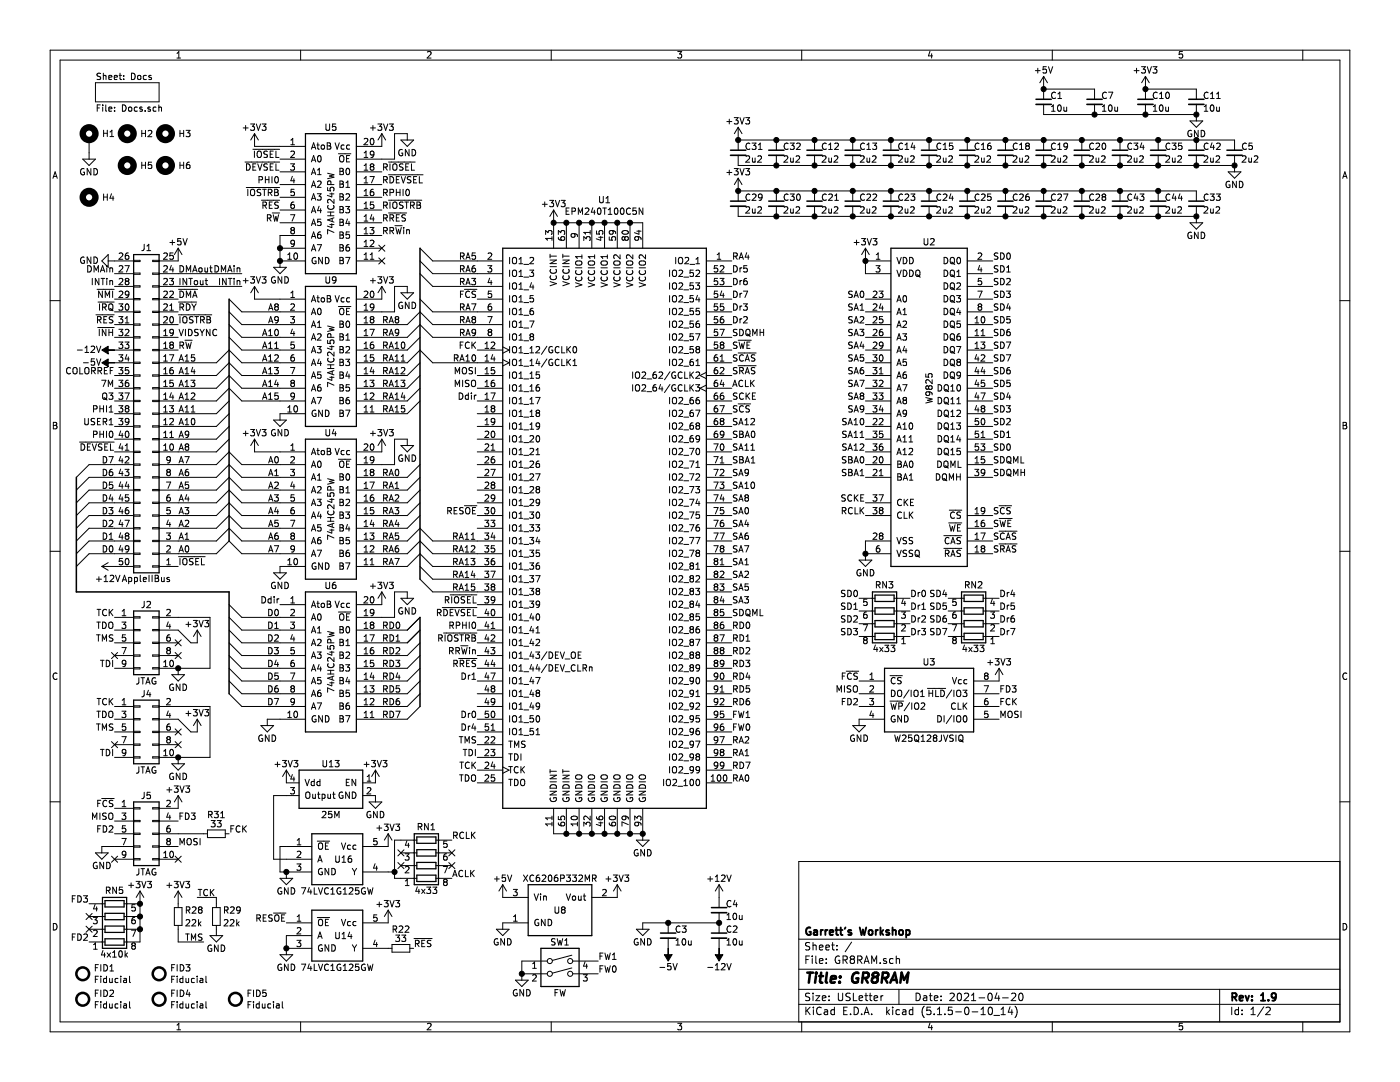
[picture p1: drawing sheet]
<svg xmlns="http://www.w3.org/2000/svg" width="279mm" height="216mm" viewBox="0 0 279 216" stroke-linecap="round" stroke-linejoin="round" font-family="sans-serif">
<path d="M0 0h279.4v215.9h-279.4z" fill-rule="evenodd" fill="#fff" stroke="#fff" stroke-width=".2"/>
<g fill="none" stroke="#000" stroke-width=".2">
<path d="M10 10h259.4v195.9h-259.4zM12 12h255.4v191.9h-255.4zM19 16.5h12.7v3.8h-12.7zM20.1 14.7l-.5-.1-.2 .1v.4l.6 .2 .1 .3-.3 .3-.4-.1M20.6 14.6v1.3M20.6 15.2l.5-.1 .1 .8M21.7 15.4l.6-.1v-.2l-.4-.1-.2 .2 .1 .6h.5M22.8 15.4l.6-.1-.1-.2-.3-.1-.2 .2 .1 .6h.4M23.8 15h.5M24 14.6v1.1l.3 .2M24.7 15.7v.2M24.7 15.1v.1"/>
<path d="M26.2 14.6a.64 .64 0 0 1 .8 .6 .64 .64 0 0 1-.8 .7zM27.5 15.2l.5-.1 .1 .2-.1 .5-.5-.1zM29.2 15.1l-.3-.1-.3 .3 .1 .5h.5M30.2 15.1l-.3-.1-.2 .2 .1 .2 .4 .1v.3h-.5M35.3 11.6h.7M35.3 10.6l.4-.3v1.3M60 10v2M85.3 10.4l.5-.1 .2 .3-.8 1h.8M110 10v2M135.3 10.3h.7l-.4 .5 .4 .1v.6l-.2 .1-.5-.1M160 10v2M185.6 10.2l-.3 1h.8"/>
<path d="M185.9 10.7v.9M206.6 14.1h1M207.1 13.6v1M208.3 15.2l-.8 1.3M208.3 15.2v4.6M208.3 15.2l.7 1.3M208.3 17.8h10.1v2M208.8 13.3h-.6v.6l.1-.1 .5 .1v.6l-.2 .1-.4-.1M209.2 13.3l.5 1.3 .4-1.3M210 10v2M210.6 18.5a.56 .56 0 0 0-.8 .5 .56 .56 0 0 0 .8 .5M211.1 19.7h.8"/>
<path d="M211.1 18.7l.4-.3v1.3M220.8 18.5a.56 .56 0 0 0-.8 .5 .56 .56 0 0 0 .8 .5M221.2 18.4h.9l-.6 1.3M226.3 14.1h1M226.8 13.6v1M227.8 13.3h.8l-.4 .5 .3 .1 .1 .5-.3 .2-.5-.1M228.6 15.2v4.6M228.6 15.2l.8 1.3M228.6 17.8h10.2v2M228.6 15.2l-.8 1.3M229 13.3l.4 1.3 .4-1.3M230.1 13.3h.8l-.4 .5 .3 .1v.6l-.2 .1-.5-.1"/>
<path d="M230.9 18.5a.56 .56 0 0 0-.8 .5 .56 .56 0 0 0 .8 .5M231.4 19.7h.8M231.4 18.7l.4-.3v1.3M232.8 18.5l.1-.1a.67 .67 0 0 1 .5 .6 .67 .67 0 0 1-.5 .7l-.3-.5zM236 10.3h-.6l-.1 .6 .2-.1h.4l.1 .7-.2 .1-.5-.1M241.1 18.5a.56 .56 0 0 0-.8 .5 .56 .56 0 0 0 .8 .5M241.6 19.7h.7M241.6 18.7l.4-.3v1.3M242.8 19.7h.7M242.8 18.7l.4-.3v1.3M260 10v2M10.6 35.6l.4-1.3 .4 1.3"/>
<path d="M10.7 35.2h.6M16.5 31.7h2.5l-1.2 1.3zM16.8 33.7a.59 .59 0 0 0-.7 .6 .59 .59 0 0 0 .7 .5l.1-.4h-.3M17.8 27.9v3.8M18.1 33.6v1.3l-.7-1.3v1.3M18.7 33.6a.64 .64 0 0 1 .8 .7 .64 .64 0 0 1-.8 .6zM19.4 21.5h.4M20 20.9h-.6v1.3M20.5 20.9v.2M20.5 21.4v.8M20.7 26v1.3M20.7 38.7v1.3"/>
<path d="M20.7 39.3h.7M20.7 26.6h.7M21.1 20.9v1.1l.2 .2M21.4 26v1.3M21.4 38.7v1.3M21.7 21.8l.6-.1v-.3h-.4l-.2 .1 .1 .6h.5M21.9 26.3l.4-.3v1.3M21.9 27.3h.8M22.3 38.7l-.4 .8h.8M22.6 39.1v.9M22.9 21.4v.1M22.9 22.1v.1"/>
<path d="M24.4 20.9a.64 .64 0 0 1 .8 .7 .64 .64 0 0 1-.8 .6zM25.8 21.4h.3l.2 .2-.1 .5h-.5zM27.4 21.4h-.4l-.2 .2 .1 .5h.5M28.3 26v1.3M28.3 32.4v1.2M28.3 33h.7M28.3 26.6h.7M28.4 21.4h-.3l-.2 .1v.2l.5 .1v.3h-.5M29 22.1v.1M29 26v1.3M29 32.4v1.2M29.6 26.1l.4-.1 .3 .4-.8 .9h.8"/>
<path d="M30 21.4h-.3l-.2 .1 .1 .2 .4 .1v.3h-.5M30.3 32.4h-.7v.6l.2-.2 .5 .2v.5l-.3 .1-.4-.1M31.1 21.4h-.3l-.2 .2 .1 .5h.4M31.7 21.5l.5-.1v.8M31.7 20.9v1.3M35.9 33h.8M35.9 26v1.3M35.9 32.4v1.2M35.9 26.6h.8M36.7 26v1.3M36.7 32.4v1.2M37.1 26h.8l-.4 .5 .4 .1v.6l-.2 .1-.6-.1"/>
<path d="M37.8 32.4h-.2a.79 .79 0 0 0-.2 1.2l.5-.1v-.5l-.5-.2-.2 .3M48.5 25.5h1M48.9 32.3h6.9M49 25v1M49.1 37.4h6.7M49.2 32.7a.64 .64 0 0 1 .7 .6 .64 .64 0 0 1-.7 .7zM49.5 37.8v1.2M50 24.7h.8l-.4 .5 .3 .1 .1 .5-.3 .2-.5-.1M50 37.9l.3-.1a.44 .44 0 0 1 .5 .4v.7l-.5 .1-.3-.1zM50.5 29.8h5.3M50.5 33.3h.4M50.8 30.1v1.3"/>
<path d="M50.8 26.7v2.5h10.2M50.8 26.7l-.8 1.2M50.8 26.7l.8 1.2M51.1 32.7h-.6v1.3h.6M51.2 24.7l.4 1.3 .4-1.3M51.4 30.3l.2-.2a.45 .45 0 0 1 .6 .5l-.1 .6-.5 .2-.3-.4zM51.4 32.7l.5 1.3 .4-1.3M51.7 35.9l.6-.1v-.4l-.6-.2v1.3M52 37.8h-.4l-.3 .2 .1 .3 .6 .3v.3l-.2 .1h-.5M52.2 40h3.6M52.3 24.7h.8l-.4 .5 .3 .1v.6l-.2 .1-.5-.1M52.4 37.8h.7"/>
<path d="M52.8 37.8v1.2M53 35.2v1.3M53 35.8h.7M53.4 32.8l-.5-.1-.2 .1 .1 .4 .5 .2 .1 .3-.3 .3-.4-.1M53.4 30.2l-.5-.1-.2 .2 .1 .4 .5 .2 .1 .3-.3 .2h-.4M53.5 38.4l.7-.1v-.4l-.7-.1v1.2M53.7 35.2v1.3M53.8 38.4l.5 .6M53.9 33.3h.4M53.9 30.8h.4M54.3 35.2v1.3M54.5 32.7h-.6v1.3h.6"/>
<path d="M54.5 30.1h-.6v1.3h.6M54.8 37.8h.4l.3 .2-.3 .4 .3 .2-.1 .4h-.6zM54.8 38.4h.4M54.9 35.4l.2-.2a.67 .67 0 0 1 .5 .7 .67 .67 0 0 1-.5 .6l-.3-.5zM55.1 32.7v1.3h.6M55.1 30.1v1.3h.6M55.9 34.3h5.1M55.9 31.7h5.1M55.9 39.4h5.1M55.9 36.8h5.1M58 32.7h.8l-.5 .5 .4 .1 .1 .4-.3 .3-.5-.2M58 30.3l.5-.2 .3 .4-.8 .9h.8"/>
<path d="M58 28l.4-.4v1.3M58 28.9h.8M58.3 35.2l-.3 .9h.8M58.6 35.7v.8M58.7 37.8h-.6l-.1 .6 .5-.1 .3 .2v.3l-.3 .2-.5-.1M62.2 29.8l.4-1.3 .4 1.3M62.2 32.3l.4-1.3 .4 1.3M62.2 34.8l.4-1.2 .4 1.2M62.2 37.4l.4-1.3 .4 1.3M62.2 39.9l.4-1.2 .4 1.2M62.3 39.6h.6M62.3 29.4h.6"/>
<path d="M62.3 32h.6M62.3 34.5h.6M62.3 37h.6M63.2 28.9h.5M63.3 38.7h.8l-.4 .4 .3 .2v.5l-.1 .1-.6-.1M63.4 36.2l.5-.1 .2 .4-.8 .9h.8M63.4 33.9l.3-.3v1.2M63.4 34.8h.7M63.4 28.5v1.1l.3 .2M63.5 31.2l.2-.2a.69 .69 0 0 1 .4 .7 .69 .69 0 0 1-.4 .6l-.3-.5zM64.2 29l.3-.1 .3 .3-.2 .5-.3 .1-.2-.3zM65 24.7v1.1l.3 .2h.4l.1-.2v-1.1"/>
<path d="M65.3 28.5l.6 .1 .1 .3-.3 .2 .3 .2-.1 .4-.6 .1zM65.3 29.1h.4M65.4 37.4v.6l.6 .1-.1-.2 .1-.5h.5l.1 .2-.1 .5M65.4 34.6l1.2 .3-.9 .2 .9 .3-1.2 .3M65.8 38.7h.8M66 36.8l-.1-.7h-.4l-.1 .7h1.2M66.2 38.5v.8l-.9-.3M66.6 39.8v.8l-.9-.8-.3 .2 .1 .5M66.9 28.5l.4 1.3 .4-1.3M67 24.7h-.6l-.1 .6 .2-.1 .5 .1v.6l-.2 .1-.5-.1M67.5 30.7h2.5M67.8 38.7l.7 .1v.3l-.3 .2 .4 .2-.1 .4h-.7z"/>
<path d="M67.8 33.6l.7 .1v.4l-.3 .1 .4 .2-.1 .4h-.7zM67.8 39.3h.4M67.8 31.2l.3-.2a.45 .45 0 0 1 .5 .5l-.1 .8h-.5a.92 .92 0 0 1-.2-1.1zM67.8 36.1l.7 .1v.4l-.3 .1 .4 .3-.1 .3-.7 .1zM67.8 36.7h.4M67.8 34.2h.4M68.7 29l-.4-.1-.2 .3 .1 .5h.5M69 38.8l.5-.1 .3 .3-.8 .9h.8M69 36.5l.4-.4v1.3M69 37.4h.8M69.2 33.7l.1-.1a.67 .67 0 0 1 .5 .6 .67 .67 0 0 1-.5 .6l-.3-.4zM69.2 31.6h.4"/>
<path d="M69.8 29l-.4-.1-.2 .3 .1 .5h.5M69.8 31h-.6v1.3h.6M71.1 34.3h5.1M71.1 39.4h5.1M71.1 36.8h5.1M72.7 33l.4-.3v1.3M72.7 30.5l.4-.4v1.3M72.7 27.7l.5-.1 .2 .4-.8 .9h.8M72.7 35.6l.4-.4v1.3M72.7 38.1l.4-.3v1.2M72.7 39h.7M72.7 36.5h.7"/>
<path d="M72.7 34h.7M72.7 31.4h.7M73.8 35.2h.9l-.6 1.3M73.9 25.5h1M74 27.7l.2-.1a.67 .67 0 0 1 .4 .6 .67 .67 0 0 1-.4 .7l-.3-.5zM74.1 33.2l-.2 .3v.3l.2 .2 .4-.1 .1-.2v-.2l-.2-.3M74.1 33.2l-.2-.2 .2-.3h.3l.2 .2-.2 .3M74.1 33.2h.3M74.4 25v1M74.5 37.8l-.4 .1-.2 .4v.6l.6 .1 .1-.2-.1-.5h-.4l-.2 .2M74.6 30.7l-.2 .2h-.4l-.1-.2 .1-.5 .4-.1 .1 .2a.84 .84 0 0 1-.3 1.1h-.2M75.4 24.7h.8l-.4 .5 .3 .1 .1 .5-.3 .2-.5-.1"/>
<path d="M76.2 26.7v2.5h-5.1M76.2 26.7l-.8 1.2M76.2 26.7l.8 1.2M76.6 35.9l.6-.1v-.4l-.6-.2v1.3M76.6 38.4l.6-.1v-.4l-.6-.1v1.2M76.6 33.4l.6-.2v-.4l-.6-.1v1.3M76.6 24.7l.4 1.3 .4-1.3M76.9 33.4l.4 .6M76.9 35.9l.4 .6M76.9 38.4l.4 .6M77.5 40h6.7M77.5 34.9h6.9"/>
<path d="M77.5 32.3h5.4M77.7 24.7h.8l-.4 .5 .3 .1v.6l-.2 .1-.5-.1M77.8 35.2a.64 .64 0 0 1 .8 .7 .64 .64 0 0 1-.8 .6zM77.8 38.4l.7-.1v-.4l-.7-.1v1.2M77.8 32.7v1.3M78.4 32.9l.3-.2a.44 .44 0 0 1 .5 .4v.7l-.5 .2-.3-.2zM79.1 35.8h.4M79.1 37.8v1.2M79.1 38.4h.7M79.7 35.2h-.6v1.3h.6M79.8 37.8v1.2M80 27.9h2.5l-1.2 1.3z"/>
<path d="M80.1 35.2l.4 1.3 .4-1.3M80.3 29.9a.59 .59 0 0 0-.7 .6 .59 .59 0 0 0 .7 .5l.1-.4h-.3M80.4 32.8l-.4-.1-.2 .1-.1 .2 .1 .2 .5 .2 .1 .3-.2 .3-.5-.1M80.4 37.8v1.2M81 33.3h.4M81.1 37.9l.2-.1a.67 .67 0 0 1 .4 .6 .67 .67 0 0 1-.4 .6l-.3-.4zM81.3 27.9v-1.2h-2.6v5h-7.6M81.6 32.7h-.6v1.3h.6M81.6 29.8v1.3l-.7-1.3v1.3M82 35.3l-.5-.1-.1 .2-.1 .2 .1 .2 .5 .2 .1 .3-.2 .2-.5-.1M82.1 32.7v1.3h.6M82.2 29.8a.64 .64 0 0 1 .8 .7 .64 .64 0 0 1-.8 .6z"/>
<path d="M82.5 35.8h.5M83.2 35.2h-.7v1.3h.7M83.7 35.2v1.3h.6M109.7 40h.8l-.4 .5 .3 .1 .1 .4-.3 .2-.5-.1M110.8 40l.5 1.2 .4-1.2M112 40h.8l-.5 .5 .4 .1v.5l-.2 .1-.5-.1M119.7 39.2v1l.2 .3 .4-.1 .1-.2v-1M120.9 39.5l.4-.3v1.3M145.1 24.3h.9M145.1 34.4h.9M145.5 23.8v.9M145.5 33.9v1"/>
<path d="M146.5 23.5h.8l-.4 .5 .3 .1 .1 .4-.2 .2-.6-.1M146.5 33.6h.8l-.4 .5 .3 .1 .1 .5-.2 .2-.6-.1M147.3 38.1h91.5v2M147.3 27.9h99.1v2.1M147.3 25.4v4.6M147.3 31v2h99.1M147.3 35.6v4.5M147.3 25.4l-.7 1.3M147.3 25.4l.8 1.3M147.3 35.6l-.7 1.2M147.3 35.6l.8 1.2M147.7 23.5l.4 1.2 .4-1.2"/>
<path d="M147.7 33.6l.4 1.3 .4-1.3M148.8 23.5h.8l-.4 .5 .4 .1v.5l-.2 .1-.6-.1M148.8 33.6h.8l-.4 .5 .4 .1v.6l-.2 .1-.6-.1M148.9 31.2l.5-.1 .2 .3-.8 1h.8M149.7 28.7a.56 .56 0 0 0-.8 .5 .56 .56 0 0 0 .8 .5M149.7 38.8a.56 .56 0 0 0-.8 .5 .56 .56 0 0 0 .8 .6M150.1 28.5h.8l-.5 .5 .4 .2v.5l-.2 .1-.5-.1M150.1 38.8l.5-.1 .3 .4-.8 .9h.8M150.2 31.5v.8l.5-.1M150.7 31.5v.9M151.3 31.2l.4-.1 .3 .3-.8 1h.8M151.4 29.8h.7"/>
<path d="M151.4 28.9l.3-.4v1.3M152.1 39.3l-.3 .2-.3-.1-.1-.1 .1-.5 .3-.1 .2 .1a.84 .84 0 0 1-.3 1.2h-.2M154.9 27.9v2.1M154.9 31v2M154.9 38.1v2M156.5 31.2l.5-.1 .2 .3-.8 1h.8M157.3 28.7a.56 .56 0 0 0-.8 .5 .56 .56 0 0 0 .8 .5M157.3 38.8a.56 .56 0 0 0-.8 .5 .56 .56 0 0 0 .8 .6M157.7 38.7h.8l-.4 .5 .3 .1v.6l-.2 .1-.5-.1M157.7 28.5h.8l-.4 .5 .3 .2v.5l-.2 .1-.5-.1M157.8 31.5v.8l.5-.1M158.3 31.5v.9"/>
<path d="M158.9 31.2l.5-.1 .2 .3-.8 1h.8M159 28.7l.5-.2 .2 .4-.8 .9h.8M159.2 38.8l.1-.1a.67 .67 0 0 1 .4 .6 .67 .67 0 0 1-.4 .7 .83 .83 0 0 1-.1-1.2zM162.6 27.9v2.1M162.6 31v2M162.6 38.1v2M164.1 31.2l.5-.1 .2 .3-.7 1h.7M164.9 28.7a.56 .56 0 0 0-.8 .5 .56 .56 0 0 0 .8 .5M164.9 38.8a.56 .56 0 0 0-.8 .5 .56 .56 0 0 0 .8 .6M165.4 29.8h.7M165.4 38.8l.5-.1 .2 .4-.8 .9h.8M165.4 28.9l.4-.4v1.3"/>
<path d="M165.4 31.5l.1 .8 .4-.1M165.9 31.5v.9M166.5 31.2l.5-.1 .2 .3-.8 1h.8M166.6 28.7l.5-.2 .2 .4-.8 .9h.8M166.6 40h.7M166.6 39.1l.4-.4v1.3M170.2 27.9v2.1M170.2 31v2M170.2 38.1v2M171.8 31.2l.4-.1 .3 .3-.8 1h.8M172.5 28.7a.56 .56 0 0 0-.8 .5 .56 .56 0 0 0 .8 .5M172.5 38.8a.56 .56 0 0 0-.8 .5 .56 .56 0 0 0 .8 .6"/>
<path d="M173 29.8h.7M173 38.8l.5-.1 .2 .4-.8 .9h.8M173 28.9l.4-.4v1.3M173 31.5l.1 .8 .5-.1M173.6 31.5v.9M174.1 31.2l.5-.1 .2 .3-.8 1h.8M174.2 28.5h.8l-.5 .5 .4 .2 .1 .4-.3 .2-.5-.1M174.2 38.8l.5-.1 .3 .4-.8 .9h.8M177.8 27.9v2.1M177.8 31v2M177.8 38.1v2M179.4 31.2l.5-.1 .2 .3-.8 1h.8"/>
<path d="M180.1 28.7a.56 .56 0 0 0-.8 .5 .56 .56 0 0 0 .8 .5M180.1 38.8a.56 .56 0 0 0-.8 .5 .56 .56 0 0 0 .8 .6M180.6 29.8h.8M180.6 38.8l.5-.1 .3 .4-.8 .9h.8M180.6 28.9l.4-.4v1.3M180.6 31.5l.1 .8 .5-.1M181.2 31.5v.9M181.7 31.2l.5-.1 .2 .3-.7 1h.7M181.8 38.7h.8l-.5 .5 .4 .1 .1 .5-.3 .2-.5-.1M182.1 28.5l-.3 .9h.8M182.4 29v.8M185.4 27.9v2.1"/>
<path d="M185.4 31v2M185.4 38.1v2M187 31.2l.5-.1 .2 .3-.8 1h.8M187.8 28.7a.56 .56 0 0 0-.8 .5 .56 .56 0 0 0 .8 .5M187.8 38.8a.56 .56 0 0 0-.8 .5 .56 .56 0 0 0 .8 .6M188.2 29.8h.8M188.2 38.8l.5-.1 .3 .4-.8 .9h.8M188.2 28.9l.4-.4v1.3M188.3 31.5v.8l.5-.1M188.8 31.5v.9M189.4 31.2l.4-.1 .3 .3-.8 1h.8M189.8 38.7l-.3 .8h.7"/>
<path d="M190.1 39.1v.9M190.1 28.5h-.6v.7l.4-.2 .3 .3v.3l-.3 .2-.4-.1M193 27.9v2.1M193 31v2M193 38.1v2M194.6 31.2l.5-.1 .2 .3-.8 1h.8M195.4 28.7a.56 .56 0 0 0-.8 .5 .56 .56 0 0 0 .8 .5M195.4 38.8a.56 .56 0 0 0-.8 .5 .56 .56 0 0 0 .8 .6M195.9 28.9l.3-.4v1.3M195.9 29.8h.7M195.9 38.8l.4-.1 .3 .4-.8 .9h.8M195.9 31.5v.8l.5-.1"/>
<path d="M196.4 31.5v.9M197 31.2l.5-.1 .2 .3-.8 1h.8M197.7 28.5l-.4 .2-.2 .4v.6l.6 .1 .1-.2-.1-.5-.4-.1-.2 .3M197.7 38.7h-.6v.6l.5-.1 .2 .2v.4l-.2 .2-.5-.1M200.7 27.9v2.1M200.7 31v2M200.7 38.1v2M202.2 31.2l.5-.1 .2 .3-.7 1h.7M203 28.7a.56 .56 0 0 0-.8 .5 .56 .56 0 0 0 .8 .5M203 38.8a.56 .56 0 0 0-.8 .5 .56 .56 0 0 0 .8 .6M203.5 29.8h.7M203.5 38.8l.5-.1 .2 .4-.8 .9h.8"/>
<path d="M203.5 28.9l.4-.4v1.3M203.5 31.5l.1 .8 .4-.1M204 31.5v.9M204.6 31.2l.5-.1 .2 .3-.8 1h.8M205 29.1l-.3 .2v.4l.3 .1h.3l.1-.2v-.3l-.2-.2M205 29.1l-.3-.2 .3-.4h.2l.2 .3-.2 .3M205 29.1h.2M205.3 38.7l-.4 .1-.2 .5v.6h.6l.1-.1-.1-.5-.3-.1-.3 .2M208.3 20.8v2.1h30.5M208.3 27.9v2.1M208.3 31v2M208.3 38.1v2"/>
<path d="M209.9 22.2h.7M209.9 21.3l.3-.4v1.3M209.9 31.2l.4-.1 .3 .3-.8 1h.8M210.6 28.7a.56 .56 0 0 0-.8 .5 .56 .56 0 0 0 .8 .5M210.6 38.8a.56 .56 0 0 0-.8 .5 .56 .56 0 0 0 .8 .6M211.1 28.9l.4-.4v1.3M211.1 29.8h.7M211.1 38.8l.5-.1 .2 .4-.8 .9h.8M211.1 31.5l.1 .8 .5-.1M211.2 21.1l.2-.2a.67 .67 0 0 1 .4 .7 .67 .67 0 0 1-.4 .6l-.4-.5zM211.7 31.5v.9M212.2 31.2l.5-.1 .2 .3-.8 1h.8"/>
<path d="M212.3 38.7h.8l-.5 1.3M212.3 21.4l.1 .7h.5M212.9 21.4v.8M213.1 29.1l-.3 .2h-.4l-.1-.2 .1-.5 .4-.1 .2 .2a.84 .84 0 0 1-.3 1.1h-.3M215.9 27.9v2.1M215.9 31v2M215.9 38.1v2M217.5 31.2l.5-.1 .2 .3-.8 1h.8M218.2 28.7a.56 .56 0 0 0-.8 .5 .56 .56 0 0 0 .8 .5M218.2 38.8a.56 .56 0 0 0-.8 .5 .56 .56 0 0 0 .8 .6M218.4 20.8v2.1M218.7 28.7l.5-.2 .3 .4-.8 .9h.8"/>
<path d="M218.7 38.8l.5-.1 .3 .4-.8 .9h.8M218.7 31.5l.1 .8 .5-.1M219.3 31.5v.9M219.8 31.2l.5-.1 .2 .3-.7 1h.7M220 22.2h.7M220 21.3l.4-.4v1.3M220.1 28.7l.1-.2a.67 .67 0 0 1 .5 .7 .67 .67 0 0 1-.5 .6l-.3-.5zM220.2 39.3l-.3 .2 .1 .4 .2 .1 .3-.1 .2-.1v-.3l-.3-.2M220.2 39.3l-.3-.3 .3-.3h.2l.3 .3-.3 .3M220.2 39.3h.2M221.3 21.1l.2-.2a.67 .67 0 0 1 .5 .7 .67 .67 0 0 1-.5 .6l-.3-.5zM222.5 21.4l.1 .7h.4"/>
<path d="M223 21.4v.8M223.5 27.9v2.1M223.5 31v2M223.5 38.1v2M225.1 31.2l.5-.1 .2 .3-.8 1h.8M225.9 28.7a.56 .56 0 0 0-.8 .5 .56 .56 0 0 0 .8 .5M225.9 38.8a.56 .56 0 0 0-.8 .5 .56 .56 0 0 0 .8 .6M226.3 28.5h.8l-.5 .5 .4 .2v.5l-.2 .1-.5-.1M226.4 31.5v.8l.5-.1M226.6 38.7l-.3 .8h.8M226.9 31.5v.9M226.9 39.1v.9"/>
<path d="M227.5 31.2l.4-.1 .3 .3-.8 1h.8M227.5 38.7h.8l-.4 .5 .3 .1 .1 .5-.3 .2-.5-.1M227.9 28.5l-.3 .9h.7M228.2 29v.8M228.6 20.8v2.1M230.2 22.2h.7M230.2 21.3l.3-.4v1.3M231.1 27.9v2.1M231.1 31v2M231.1 38.1v2M231.5 21.1l.2-.2a.67 .67 0 0 1 .4 .7 .67 .67 0 0 1-.4 .6l-.3-.5zM232.6 21.4l.1 .7h.5"/>
<path d="M232.7 31.2l.5-.1 .2 .3-.8 1h.8M233.2 21.4v.8M233.5 28.7a.56 .56 0 0 0-.8 .5 .56 .56 0 0 0 .8 .5M233.5 38.8a.56 .56 0 0 0-.8 .5 .56 .56 0 0 0 .8 .6M233.9 28.5h.8l-.4 .5 .3 .2v.5l-.2 .1-.5-.1M234 31.5v.8l.5-.1M234.3 38.7l-.3 .8h.7M234.5 31.5v.9M234.6 39.1v.9M235.1 31.2l.5-.1 .2 .3-.8 1h.8M235.5 38.7l-.3 .8h.8M235.8 39.1v.9"/>
<path d="M235.8 28.5h-.6v.7l.5-.2 .2 .3v.3l-.2 .2-.5-.1M237.5 24.1h2.5l-1.2 1.3zM237.8 26.1a.59 .59 0 0 0-.7 .6 .59 .59 0 0 0 .7 .5v-.5h-.2M238.8 20.8v3.3M238.8 27.9v2.1M238.8 31v2M239.1 26v1.3l-.7-1.3v1.3M239.7 26a.64 .64 0 0 1 .7 .6 .64 .64 0 0 1-.7 .7zM240.3 22.2h.7M240.3 21.3l.4-.4v1.3M240.3 31.2l.5-.1 .2 .3-.7 1h.7M241.1 28.7a.56 .56 0 0 0-.8 .5 .56 .56 0 0 0 .8 .5"/>
<path d="M241.1 38.8a.56 .56 0 0 0-.8 .5 .56 .56 0 0 0 .8 .6M241.5 38.7h.8l-.4 .5 .4 .1v.6l-.2 .1-.6-.1M241.6 31.5l.1 .8 .4-.1M241.7 21.1l.1-.2a.67 .67 0 0 1 .5 .7 .67 .67 0 0 1-.5 .6l-.3-.5zM241.9 28.5l-.3 .9h.8M242.1 31.5v.9M242.2 29v.8M242.7 31.2l.5-.1 .2 .3-.8 1h.8M242.7 38.7h.8l-.4 .5 .4 .1v.5l-.2 .2-.6-.1M242.8 21.4l.1 .7h.5M242.8 28.7l.5-.2 .2 .4-.8 .9h.8M243.4 21.4v.8"/>
<path d="M245.1 34.3h2.5l-1.2 1.3zM245.4 36.2a.59 .59 0 0 0-.7 .6 .59 .59 0 0 0 .7 .6l.1-.5h-.3M246.4 31v3.3M246.7 36.2v1.2l-.7-1.2v1.2M247.3 36.2a.64 .64 0 0 1 .8 .6 .64 .64 0 0 1-.8 .6zM248 31.2l.4-.1 .3 .3-.8 1h.8M248.7 28.7a.56 .56 0 0 0-.8 .5 .56 .56 0 0 0 .8 .5M249.2 31.5l.1 .8 .5-.1M249.8 31.5v.9M249.9 28.5h-.6l-.1 .7 .5-.2 .3 .3v.3l-.3 .2-.5-.1M250.3 31.2l.5-.1 .2 .3-.8 1h.8M268 35.6l.4-1.3 .4 1.3"/>
<path d="M268.1 35.2h.6M10 60h2M16.8 51.4a.59 .59 0 0 0-.7 .5 .59 .59 0 0 0 .7 .6l.1-.5h-.3M17.5 53a.64 .64 0 0 1 .7 .6 .64 .64 0 0 1-.7 .7zM18.1 51.3v1.3l-.7-1.3v1.3M18.4 55.5v1.3M18.7 51.3a.64 .64 0 0 1 .8 .6 .64 .64 0 0 1-.8 .7zM18.8 54.3v-1.3l.4 .9 .4-.9v1.3M19.4 57.7h3.4M19.7 55.5v1.3l-.7-1.3v1.3M20 54.3l.5-1.3 .4 1.3M20.2 55.5h.7"/>
<path d="M20.2 53.9h.6M20.4 58.1v1.3l-.7-1.3v1.3M20.5 55.5v1.3M21 59.4v-1.3l.4 .9 .5-.9v1.3M21.3 55.5v.2M21.3 53v.1zM21.3 53.4v.9M21.3 56v.8M21.4 53.1h-.1M21.6 52.1h5.1M21.6 50.8v2.5l-1.3-1.2zM21.9 53.6l.5-.1 .1 .8"/>
<path d="M21.9 56.1l.5-.1 .1 .8M21.9 53.4v.9M21.9 56v.8M22.5 58.1v1.3M22.9 59.7h3.8M22.9 57.1h3.8M22.9 54.6h3.8M23.8 58.2l.5-.1 .2 .3-.8 1h.8M23.8 55.7l.5-.2 .2 .4-.8 .9h.8M23.8 53.1l.5-.1 .2 .4-.8 .9h.8M23.8 50.6l.5-.1 .2 .3-.8 .9h.8M24.9 53h.9l-.6 1.3"/>
<path d="M25.2 56.1l-.2 .2v.4l.2 .1h.4l.1-.2v-.3l-.2-.2M25.2 56.1l-.2-.2 .2-.4h.3l.2 .3-.2 .3M25.2 56.1h.3M25.6 50.5l-.4 .1-.2 .4v.6l.6 .1 .1-.2-.1-.5h-.4l-.2 .2M25.7 58.6l-.2 .3-.4-.1-.1-.2 .1-.4 .4-.1 .2 .1a.84 .84 0 0 1-.4 1.2h-.2M26.7 54.5h1.2v.2h-1.2zM26.7 51.9h1.2v.3h-1.2zM26.7 59.6h1.2v.2h-1.2zM26.7 57h1.2v.3h-1.2zM28.8 48.7v1l-.2 .3h-.3M29.3 49.1l.4-.4v1.3M29.3 50h.7"/>
<path d="M30.5 51.9h1.2v.3h-1.2zM30.5 54.5h1.2v.2h-1.2zM30.5 57h1.2v.3h-1.2zM30.5 59.6h1.2v.2h-1.2zM31.7 59.7h3.9M31.7 57.1h16.6M31.7 54.6h16.6M32.7 50.6l.4-.1 .3 .3-.8 .9h.8M32.7 53.1l.4-.1 .3 .4-.8 .9h.8M32.7 55.7l.4-.2 .3 .4-.8 .9h.8M32.7 58.2l.4-.1 .3 .3-.8 1h.8M33.8 55.5h.8l-.4 .5 .3 .2 .1 .4-.2 .2-.6-.1"/>
<path d="M33.9 58.2l.5-.1 .2 .3-.8 1h.8M33.9 48.4h1M34.2 53l-.3 .8h.8M34.4 47.9v1M34.5 53.4v.9M34.5 50.5h-.6v.6l.5-.1 .2 .2v.3l-.2 .2-.5-.1M35.6 49.5v2.6h-3.9M35.6 49.5l-.8 1.3M35.6 49.5l.7 1.3M35.6 57.7h3.8M35.9 58.1a.64 .64 0 0 1 .8 .6 .64 .64 0 0 1-.8 .7zM35.9 53a.64 .64 0 0 1 .8 .6 .64 .64 0 0 1-.8 .7z"/>
<path d="M35.9 55.5v1.3M36.1 47.6h-.6l-.1 .6 .2-.1 .4 .1 .1 .5-.2 .2-.5-.2M36.5 47.6l.4 1.3 .5-1.3M37.2 54.3v-1.3l.4 .9 .4-.9v1.3M37.2 59.4v-1.3l.4 .9 .4-.9v1.3M37.3 55.5v1.3l-.8-1.3v1.3M37.7 55.5h.7M38 55.5v1.3M38.5 59.4l.4-1.3 .4 1.3M38.5 54.3l.4-1.3 .4 1.3M38.6 59h.6M38.6 53.9h.6"/>
<path d="M38.9 56h.3l.2 .2-.1 .6h-.3l-.2-.2zM39.7 53.6l.2-.2 .4 .2v.5l-.1 .1h-.5zM40 56v.8l.5-.1M40.5 56v.8M40.9 53.4v.8h.5M40.9 56h.5M41.1 55.5v1.1l.3 .2M41.4 53.4v.9M41.9 53.4h.4M42 53v1.1l.3 .2M42.9 53a.64 .64 0 0 1 .7 .6 .64 .64 0 0 1-.7 .7zM43.8 55.5v1.3"/>
<path d="M44.2 54.3v-1.3l.4 .9 .4-.9v1.3M45.1 55.5v1.3l-.7-1.3v1.3M45.4 54.3l.5-1.3 .4 1.3M45.6 55.5h.7M45.6 53.9h.6M45.7 59.7l2.6 2.5h12.7M45.9 55.5v1.3M46.7 53v.1M46.7 53.4v.9M46.7 55.5v.2M46.7 56v.8M47.3 56.1l.5-.1 .1 .8"/>
<path d="M47.3 53.6l.5-.1 .1 .8M47.3 53.4v.9M47.3 56v.8M48.5 56h1M49 55.5v1M50 55.2h.8l-.4 .5 .3 .1 .1 .5-.3 .2-.5-.1M50.8 57.1v2.6h10.2M50.8 57.1l-.8 1.3M50.8 57.1l.8 1.3M51.2 55.2l.4 1.3 .4-1.3M52.3 55.2h.8l-.4 .5 .3 .1v.6l-.2 .1-.5-.1M52.5 41l.6-.1v-.5l-.6-.1v1.3"/>
<path d="M52.8 41l.4 .6M53.4 43.5h.6l.1-.2-.1-.3-.6-.2v1.3M53.7 43.5l.4 .6M53.7 40.9h.5M54.3 42.5h1.5M54.3 40.3h-.6v1.3h.6M54.5 42.8l.3 1.3 .3-.9 .2 .9 .3-1.3M54.6 53.3h2.5l-1.2 1.3zM54.9 55.3a.59 .59 0 0 0-.7 .6 .59 .59 0 0 0 .7 .5l.1-.4h-.3M55.5 40.4l-.4-.1-.3 .3 .1 .3 .6 .2v.4l-.2 .1-.5-.1M55.9 52.1h5.1M55.9 44.4h5.1"/>
<path d="M55.9 49.5h5.1M55.9 41.9h5.1M56.2 55.2v1.3l-.7-1.3v1.3M56.8 55.2a.64 .64 0 0 1 .8 .7 .64 .64 0 0 1-.8 .6zM57.4 51.7h.8M57.4 50.8l.4-.3v1.2M58 42.8h.8l-.5 1.3M58 58.4l.4-.3v1.3M58 59.4h.8M58.3 45.9l-.3-.2 .3-.3h.2l.3 .2-.3 .3M58.3 45.9l-.3 .3v.2l.3 .3 .3-.1 .2-.2v-.2l-.3-.3M58.3 45.9h.2"/>
<path d="M58.6 40.3h-.2a.79 .79 0 0 0-.1 1.3l.3-.1 .2-.5-.3-.2h-.2l-.3 .2M58.8 50.6l.2-.1a.67 .67 0 0 1 .4 .6 .67 .67 0 0 1-.4 .6l-.4-.4zM58.8 48.5l-.3 .2h-.3l-.2-.2 .1-.4 .4-.2 .3 .3-.2 .9-.4 .1M61 47h-5.1v6.3M62.2 42.5l.4-1.3 .4 1.3M62.2 45l.4-1.3 .4 1.3M62.2 47.5l.4-1.2 .4 1.2M62.2 50.1l.4-1.3 .4 1.3M62.3 47.2h.6M62.3 42.1h.6M62.3 59.9h.6M62.3 44.7h.6"/>
<path d="M62.3 49.7h.6M63 51.4a.59 .59 0 0 0-.7 .6 .59 .59 0 0 0 .7 .6l.1-.5h-.3M63.2 59.4h.5M63.3 48.8h.9l-.6 1.3M63.4 59v1.1l.3 .1M63.7 41.1l-.3 .9h.8M64 46.3l-.4 .1a.87 .87 0 0 0 0 1.1l.4-.1v-.5l-.4-.1-.2 .2M64 41.6v.9M64 43.7h-.6v.6l.2-.1 .4 .1v.6l-.1 .1-.5-.1M64.2 59.5l.3-.1 .3 .2-.2 .6h-.3l-.2-.2zM64.3 51.4v1.2l-.7-1.2v1.2M64.9 51.4a.64 .64 0 0 1 .8 .6 .64 .64 0 0 1-.8 .6z"/>
<path d="M65 55.2v1.1l.3 .2 .4-.1 .1-.1v-1.1M65.3 59.6h.4M65.3 59l.6 .1 .1 .2-.3 .3 .3 .2-.1 .4h-.6zM65.4 43.1h1.2M65.4 42.3h1.2M65.5 41a.56 .56 0 0 0 .5 .8 .56 .56 0 0 0 .5-.8M65.8 44.8h.8M66 42.3v.8M66.2 44.6v.8l-.9-.3M66.3 43.6v.6M66.6 46.4l-1.2-.6v.9M66.6 43.5l-1.2 .4 1.2 .4"/>
<path d="M66.9 59l.4 1.2 .4-1.2M67.1 55.8l-.3 .2h-.4l-.1-.2v-.3l.3-.3h.2l.3 .3a.88 .88 0 0 1-.3 .9l-.4 .1M67.8 51.4l.7 .1v.3l-.3 .2 .4 .2-.1 .4h-.7zM67.8 43.7l.7 .2v.3l-.3 .1 .4 .3-.1 .4h-.7zM67.8 41.2l.7 .1v.4l-.3 .1 .4 .2-.1 .4-.7 .1zM67.8 46.3l.7 .1v.4l-.3 .1 .4 .2-.1 .4h-.7zM67.8 48.8l.7 .1v.4l-.3 .1 .4 .3-.1 .3-.7 .1zM67.8 52h.4M67.8 49.4h.4M67.8 46.9h.4M67.8 44.3h.4M67.8 41.8h.4"/>
<path d="M68.7 59.5l-.4-.1-.2 .2 .1 .6h.5M69 51.4h.8l-.5 1.2M69 41.2h.8l-.5 .5 .4 .1v.5l-.2 .2-.5-.2M69.3 43.7l-.3 .9h.8M69.6 48.8h-.2a.79 .79 0 0 0-.1 1.3l.4-.1v-.6l-.4-.1-.3 .3M69.6 44.2v.8M69.7 46.3h-.6l-.1 .6 .2-.1 .5 .1v.5l-.2 .1-.5-.1M69.8 59.5l-.4-.1-.2 .2 .1 .6h.5M71.1 52.1h5.1M71.1 44.4h5.1M71.1 49.5h5.1M71.1 47h5.1"/>
<path d="M71.1 41.9h5.1M72.7 58.2l.5-.1 .2 .3-.8 1h.8M72.7 51.7h.7M72.7 40.7l.4-.4v1.3M72.7 43.2l.4-.4v1.3M72.7 45.7l.4-.3v1.3M72.7 48.3l.4-.4v1.3M72.7 50.8l.4-.3v1.2M72.7 49.2h.7M72.7 46.7h.7M72.7 44.1h.7M72.7 41.6h.7"/>
<path d="M73.8 45.4h.8l-.4 .5 .3 .1 .1 .4-.2 .3-.6-.2M73.9 48.1l.5-.2 .2 .4-.8 .9h.8M73.9 51.7h.7M73.9 50.8l.3-.3v1.2M73.9 56h1M74 58.2l.2-.1a.67 .67 0 0 1 .4 .6 .67 .67 0 0 1-.4 .7l-.3-.5zM74.2 42.8l-.3 .9h.8M74.4 55.5v1M74.5 43.3v.8M74.5 40.3h-.6v.6l.5-.1 .2 .2v.4l-.2 .2-.5-.1M75.4 55.2h.8l-.4 .5 .3 .1 .1 .5-.3 .2-.5-.1M75.6 51.5l1.2 1.2"/>
<path d="M75.6 48.9l1.2 1.2M76.2 57.1v2.6h-5.1M76.2 57.1l-.8 1.3M76.2 57.1l.8 1.3M76.6 41l.6-.1v-.5l-.6-.1v1.3M76.6 43.5l.6-.1v-.4l-.6-.2v1.3M76.6 46.1l.6-.2v-.4l-.6-.1v1.3M76.6 55.2l.4 1.3 .4-1.3M76.8 51.5l-1.2 1.2M76.8 48.9l-1.2 1.2M76.9 43.5l.4 .6M76.9 41l.4 .6"/>
<path d="M76.9 46.1l.4 .6M77.5 42.5h3.7M77.7 55.2h.8l-.4 .5 .3 .1v.6l-.2 .1-.5-.1M77.8 46.1l.7-.2v-.4l-.7-.1v1.3M77.8 43.5l.7-.1v-.4l-.7-.2v1.3M77.8 40.3v1.3M78.1 43.5l.5 .6M78.1 46.1l.5 .6M78.4 40.5l.3-.2a.44 .44 0 0 1 .5 .4v.7l-.5 .2-.3-.2zM78.8 45h1.5M79 45.4l.3 1.3 .2-1 .3 1 .3-1.3M79.1 43.5h.4"/>
<path d="M79.7 42.8h-.6v1.3h.6M80 58.4h2.5l-1.2 1.3zM80.4 40.4l-.4-.1-.2 .1-.1 .3 .1 .2 .5 .1 .1 .4-.2 .2-.5-.1M80.6 45.4v.1M80.6 45.8v.9M80.8 40.3h.7M80.9 42.9l-.5-.1-.1 .2-.1 .2 .1 .2 .5 .2 .1 .3-.2 .2h-.5M81.2 45.9h.4l.1 .8M81.2 40.3v1.3M81.2 45.8v.9M81.3 58.4v-1.3h-2.6v5.1h-7.6M81.9 41l.7-.1v-.5l-.7-.1v1.3"/>
<path d="M82.2 41l.5 .6M83.2 40.3h.4l.3 .3-.3 .3 .3 .2-.1 .4-.6 .1zM83.2 40.9h.4M83.8 49.5l2.6 2.6h13.9M83.8 59.7l2.6 2.5h13.9M83.8 54.6l2.6 2.5h13.9M83.8 52.1l2.6 2.5h13.9M91.9 56.2h.6l.1-.2v-.3l-.7-.2v1.3M91.9 53.7l.6-.1 .1-.2v-.3l-.7-.1v1.3M91.9 51.1h.6l.1-.2v-.3l-.7-.1v1.2M91.9 58.7h.4M92.2 56.2l.4 .6"/>
<path d="M92.2 51.1l.4 .6M92.2 53.7l.4 .6M92.5 58.1h-.6v1.3M92.7 57.7h2.5M93 56.8l.4-1.3 .4 1.3M93 51.7l.4-1.2 .4 1.2M93 54.3l.4-1.3 .4 1.3M93.1 56.5h.6M93.1 53.9h.6M93.1 51.4h.6M93.7 58.2a.56 .56 0 0 0-.8 .5 .56 .56 0 0 0 .8 .5M94.1 55.5h.8l-.4 .5 .4 .2v.5l-.2 .1-.6-.1"/>
<path d="M94.8 53h-.2a.79 .79 0 0 0-.2 1.3l.5-.1v-.6l-.5-.1-.2 .2M94.9 50.5h-.6l-.1 .6 .2-.1 .5 .1v.5l-.2 .1-.5-.1M94.9 58.2l-.5-.1-.2 .2 .1 .3 .6 .3v.3l-.2 .2-.5-.1M95.2 59.7h5.1M97.4 53h.7l-.4 .5 .4 .1v.5l-.2 .2-.5-.1M97.4 50.6l.5-.1 .2 .3-.7 .9h.7M97.7 55.5l-.3 .9h.8M98 56v.8M98.1 58.1h-.6l-.1 .6 .5-.1 .2 .2v.3l-.2 .3-.5-.2M101.7 51.4v1.2M101.7 53.9v1.3M101.7 56.4v1.3"/>
<path d="M101.7 59v1.2M102.3 56.6l.3-.2a.44 .44 0 0 1 .5 .5l-.1 .6-.4 .2-.3-.2zM102.3 51.5l.3-.1a.44 .44 0 0 1 .5 .4l-.1 .7-.4 .1-.3-.1zM102.3 54.1l.3-.2a.44 .44 0 0 1 .5 .4l-.1 .7-.4 .2-.3-.2zM102.3 59.2l.3-.2a.44 .44 0 0 1 .5 .4l-.1 .7-.4 .1-.3-.1zM103.6 52.6h.7M103.6 51.7l.4-.3v1.2M103.6 54.3l.4-.4v1.3M103.6 56.8l.4-.4v1.3M103.6 59.3l.4-.3v1.2M103.6 55.2h.7M103.6 57.7h.7"/>
<path d="M104.5 52.8h1M104.5 55.3h1M104.5 57.8h1M105.7 53.9h.8l-.4 .5 .3 .1 .1 .4-.3 .3-.5-.2M105.8 51.5l.4-.1 .3 .3-.8 .9h.8M106.1 56.4l-.3 .9h.8M106.4 56.9v.8M106.4 59h-.6v.6l.4-.1 .3 .2v.3l-.3 .2-.4-.1M108.2 40.8h1M108.7 40.3v.9M108.9 46.8v-.8l.5 .4 .1-.3 .4-.1 .3 .3-.2 .5M109.8 50.7v.8"/>
<path d="M109.8 56.2l1.2 .4-1.2 .4M109.8 53.2h1.2M109.8 51.9h1.2l-1.2 .7h1.2M109.8 51.1h1.2M109.9 53.7a.56 .56 0 0 0 .1 .8 .56 .56 0 0 0 .7 0l.3-.4-.1-.4M109.9 55a.56 .56 0 0 0 .1 .8 .56 .56 0 0 0 .7 0l.3-.4-.1-.4M110.2 47.2v.8M110.2 47.6h-1.3l.3 .4M110.5 41.9l.8 1.3M110.5 44.4h17.8v5.1M110.5 41.9l-.8 1.3M110.5 41.9v7.6"/>
<path d="M111.4 46.8v-.8l.5 .4 .1-.3 .5-.1 .2 .3-.1 .5M111.4 47.3v.3a.79 .79 0 0 0 1.3 .1l-.1-.4h-.6l-.1 .4 .3 .3M112.3 53.2h1.3M112.3 51.9h1.3l-1.3 .7h1.3M112.3 51.1h1.3M112.3 56.2l1.3 .4-1.3 .4M112.3 50.7v.8M112.4 55a.56 .56 0 0 0 .1 .8 .56 .56 0 0 0 .8 0l.3-.4-.1-.4M112.4 53.7a.56 .56 0 0 0 .1 .8 .56 .56 0 0 0 .8 0l.3-.4-.1-.4M113 42.1h.4M113 44.4v5.1M113.6 41.5h-.6v1.3h.6"/>
<path d="M114.1 42.2l.7-.1v-.5l-.7-.1v1.3M114.5 46.6l.3 .3-.1 .3-.2 .1h-.4l-.1-.4 .2-.3 .9 .2 .1 .4M114.9 53.4h1.2M114.9 56.4l1.2 .4-1.2 .5M115 54a.56 .56 0 0 0 .5 .8 .56 .56 0 0 0 .5-.8M115 55.3a.56 .56 0 0 0 .5 .8 .56 .56 0 0 0 .5-.8M115 52.1h1l.1 .3-.1 .5h-.7a.44 .44 0 0 1-.4-.5zM115.4 42.8v-1.3l.4 .9 .5-.9v1.3M115.6 44.4v5.1M116.1 50.9v.7M116.1 51.2h-1.2l.3 .4M116.5 48v-.8l.5 .5 .1-.4h.6l.1 .2-.1 .5"/>
<path d="M116.8 41.6l.5-.1 .2 .4-.8 .9h.8M117.4 56.4l1.3 .4-1.3 .5M117.4 53.4h1.3M117.5 55.3a.56 .56 0 0 0 .5 .8 .56 .56 0 0 0 .5-.8M117.5 54a.56 .56 0 0 0 .5 .8 .56 .56 0 0 0 .5-.8M117.6 52.1h.9l.2 .3-.2 .5h-.7a.44 .44 0 0 1-.4-.5zM117.8 46v.7M117.8 46.4h-1.3l.4 .3M118.1 44.4v5.1M118.3 41.5l-.3 .8h.8M118.6 41.9v.9M118.7 50.9v.7"/>
<path d="M118.7 51.2h-1.3l.4 .4M119 46.1v.6h.7l-.2-.4 .3-.3h.3l.2 .3-.1 .4M119.3 41.6l.2-.1a.67 .67 0 0 1 .5 .6 .67 .67 0 0 1-.5 .7l-.3-.5zM119.5 47.3h.8M119.9 47.2v.8l-.9-.3M119.9 53.4h1.3M119.9 56.4l1.3 .4-1.3 .5M120.1 54a.56 .56 0 0 0 .5 .8 .56 .56 0 0 0 .5-.8M120.1 55.3a.56 .56 0 0 0 .5 .8 .56 .56 0 0 0 .5-.8M120.1 52.1h.9l.2 .3-.2 .5h-.6a.44 .44 0 0 1-.5-.5zM120.3 41.5h.7M120.6 44.4v5.1"/>
<path d="M120.7 41.5v1.3M120.9 40.5h.8M121.2 51.2h-1.3l.4 .4M121.2 50.9v.7M121.4 41.9l.4-.4v1.3M121.4 42.8h.7M121.6 47.3v.6l.6 .1-.1-.2 .1-.5h.5l.2 .2-.2 .5M122.1 46l.3 .3-.1 .3-.2 .1-.4-.1-.1-.3 .1-.2a.84 .84 0 0 1 1.2 .3v.2M122.5 53.4h1.2M122.5 56.4l1.2 .4-1.2 .5M122.6 54a.56 .56 0 0 0 .5 .8 .56 .56 0 0 0 .5-.8M122.6 55.3a.56 .56 0 0 0 .5 .8 .56 .56 0 0 0 .5-.8"/>
<path d="M122.7 52.1h.9l.1 .3-.1 .5h-.7a.44 .44 0 0 1-.4-.5zM122.7 41.6l.2-.1a.69 .69 0 0 1 .4 .6 .69 .69 0 0 1-.4 .7l-.3-.5zM123.2 44.4v5.1M123.7 50.9v.7l-.9-.7-.3 .2 .1 .5M123.9 41.6l.2-.1a.67 .67 0 0 1 .5 .6 .67 .67 0 0 1-.5 .7l-.3-.5zM124.3 46.1a.61 .61 0 0 1 .7-.2 .61 .61 0 0 1 .3 .7 .76 .76 0 0 1-1.2-.3zM124.7 47.5l-.3-.3-.3 .3v.2l.3 .3 .3-.3M124.7 47.5l.2-.3 .4 .1 .1 .2-.1 .3-.1 .2h-.3l-.2-.3M124.7 47.5v.2M125 53.4h1.3M125 56.4l1.3 .4-1.3 .5M125.1 54a.56 .56 0 0 0 .6 .8 .56 .56 0 0 0 .5-.8"/>
<path d="M125.1 55.3a.56 .56 0 0 0 .6 .8 .56 .56 0 0 0 .5-.8M125.2 52.1h.9l.2 .3-.2 .5h-.6a.44 .44 0 0 1-.5-.5zM125.7 44.4v5.1M125.8 41.6a.56 .56 0 0 0-.8 .5 .56 .56 0 0 0 .8 .5M126.3 50.9v.7l-.9-.7-.4 .2 .1 .5M126.9 41.5h-.6v.6l.5-.1 .2 .2v.3l-.2 .3-.5-.2M127.1 46.1h.8M127.2 47.2l.3 .3-.1 .3-.2 .2h-.3l-.2-.3v-.2l.2-.3a.88 .88 0 0 1 1 .3v.3M127.5 45.9v.8l-.9-.3M127.6 53.4h1.2M127.6 56.4l1.2 .4-1.2 .5M127.7 54a.56 .56 0 0 0 .5 .8 .56 .56 0 0 0 .5-.8"/>
<path d="M127.7 55.3a.56 .56 0 0 0 .5 .8 .56 .56 0 0 0 .5-.8M127.7 52.1h1l.1 .3-.1 .5h-.7a.44 .44 0 0 1-.4-.5zM128.3 41.5v1.3l-.7-1.3v1.3M128.8 50.9v.7l-.9-.7-.3 .2 .1 .5M133.6 53.9v1.3M133.6 56.4v1.3M133.6 59v1.2M134.2 56.6l.3-.2a.44 .44 0 0 1 .5 .5v.6l-.5 .2-.3-.2zM134.2 54.1l.3-.2a.44 .44 0 0 1 .5 .4v.7l-.5 .2-.3-.2zM134.2 59.2l.3-.2a.44 .44 0 0 1 .5 .4v.7l-.5 .1-.3-.1zM134.8 51.4v1.2M135.5 51.5l.2-.1a.45 .45 0 0 1 .5 .4v.7l-.5 .1-.3-.4z"/>
<path d="M135.5 54l.5-.1 .2 .4-.7 .9h.7M135.5 56.6l.5-.2 .2 .4-.7 .9h.7M135.5 59.1l.5-.1 .2 .3-.7 .9h.7M136.5 55.3h.9M136.5 57.8h.9M136.7 51.5l.5-.1 .2 .3-.7 .9h.7M137.7 52.8h1M138.4 59h-.7v.6l.2-.1h.4l.1 .6-.2 .1-.5-.1M138.4 53.9h-.7v.6l.2-.1 .4 .1 .1 .5-.2 .2-.5-.2M138.4 56.4h-.7v.6l.2-.1 .4 .1 .1 .6-.2 .1-.5-.1M138.8 56.4h.8l-.4 .5 .4 .1v.6l-.2 .1-.6-.1M138.9 52.6h.7"/>
<path d="M138.9 51.7l.4-.3v1.2M138.9 54l.5-.1 .2 .4-.8 .9h.8M139.2 58.9l-.3 .9h.8M139.5 59.4v.8M141 52.1h5M141 59.7h5M141 57.1h5M141 54.6h5M143.1 50.8l.4-.3v1.2M143.1 51.7h.8M143.2 55.5h-.6l-.1 .7 .2-.2 .5 .2v.5l-.2 .1-.5-.1M143.2 58.1h-.6l-.1 .6 .2-.1 .5 .1v.5l-.2 .2-.5-.2"/>
<path d="M143.2 53h-.6l-.1 .6 .2-.1 .5 .1v.6l-.2 .1-.5-.1M143.7 55.5h.8l-.5 .5 .4 .2 .1 .4-.3 .2-.5-.1M143.7 53.1l.5-.1 .3 .4-.8 .9h.8M144 58l-.3 .9h.8M144.3 58.5v.9M146.4 58.1a.64 .64 0 0 1 .7 .6 .64 .64 0 0 1-.7 .7zM146.4 55.5a.64 .64 0 0 1 .7 .7 .64 .64 0 0 1-.7 .6zM146.4 53a.64 .64 0 0 1 .7 .6 .64 .64 0 0 1-.7 .7zM146.4 51.1l.7-.1v-.4l-.7-.1v1.2M146.7 51.1l.4 .6M147.3 41.1v2.1h91.5M147.5 51.7l.4-1.2 .5 1.2"/>
<path d="M147.6 51.4h.6M147.7 53.4v.9M147.7 56v.8M147.7 58.5v.9M148.1 53.4l-.4 .3M148.1 58.5l-.4 .3M148.1 56l-.4 .2M148.4 58.1h.8l-.5 1.3M148.9 41.4l.5-.2 .2 .4-.8 .9h.8M149 50.4l-.3 .9h.8M149 55.5l-.4 .2-.2 .4 .1 .6 .5 .1 .1-.2-.1-.5-.3-.1-.3 .3M149.1 53h-.6l-.1 .6 .5-.1 .2 .2v.4l-.2 .2-.5-.1"/>
<path d="M149.3 50.9v.8M150.2 41.7v.8l.5-.1M150.7 41.7v.8M151.3 41.4l.4-.2 .3 .4-.8 .9h.8M154.9 41.1v2.1M156.5 41.4l.5-.2 .2 .4-.8 .9h.8M157.8 41.7v.8l.5-.1M158.3 41.7v.8M158.9 41.4l.5-.2 .2 .4-.8 .9h.8M162.6 41.1v2.1M164.1 41.4l.5-.2 .2 .4-.7 .9h.7M165.4 41.7l.1 .8 .4-.1"/>
<path d="M165.9 41.7v.8M166.5 41.4l.5-.2 .2 .4-.8 .9h.8M170.1 58.2l-.5-.1-.2 .1v.4l.6 .2 .1 .3-.3 .3-.4-.1M170.2 41.1v2.1M170.5 48.4h.9M170.5 59.4l.4-1.3 .4 1.3M170.6 59h.6M170.9 47.9v1M171.8 41.4l.4-.2 .3 .4-.8 .9h.8M171.8 58.2l.2-.1a.67 .67 0 0 1 .4 .6 .67 .67 0 0 1-.4 .7l-.3-.5zM171.9 47.6h.8l-.4 .5 .3 .1 .1 .4-.2 .3-.6-.2M172.7 52.1h5.1"/>
<path d="M172.7 59.7h5.1M172.7 49.5v5.1h5.1M172.7 49.5l-.7 1.3M172.7 49.5l.8 1.3M173 41.7l.1 .8 .5-.1M173.1 47.6l.4 1.3 .4-1.3M173.6 41.7v.8M174.1 41.4l.5-.2 .2 .4-.8 .9h.8M174.2 47.6h.8l-.4 .5 .4 .1v.5l-.2 .2-.6-.2M174.3 58.2l.5-.1 .2 .3-.8 1h.8M174.8 53h.8l-.4 .5 .3 .1 .1 .5-.2 .2-.6-.1M174.9 51.7h.7"/>
<path d="M174.9 50.8l.4-.3v1.2M175.4 58.1h.8l-.4 .5 .3 .1 .1 .4-.2 .3-.6-.2M177.8 41.1v2.1M179 51.4l.4 1.2 .5-1.2M179 53.9l.4 1.3 .5-1.3M179.1 59.9h.6M179.4 41.4l.5-.2 .2 .4-.8 .9h.8M180.3 51.4a.64 .64 0 0 1 .7 .6 .64 .64 0 0 1-.7 .6zM180.3 53.9a.64 .64 0 0 1 .7 .6 .64 .64 0 0 1-.7 .7zM180.3 59.1l.2-.1a.69 .69 0 0 1 .4 .6 .69 .69 0 0 1-.4 .6l-.3-.4zM180.6 41.7l.1 .8 .5-.1M181.2 41.7v.8"/>
<path d="M181.5 51.4a.64 .64 0 0 1 .8 .6 .64 .64 0 0 1-.8 .6zM181.5 53.9a.64 .64 0 0 1 .8 .6 .64 .64 0 0 1-.8 .7zM181.7 41.4l.5-.2 .2 .4-.7 .9h.7M182.8 54.1l.3-.2a.44 .44 0 0 1 .5 .4l-.1 .7-.4 .2-.3-.2zM183 54.9l.7 .4M184.4 47.6v1l.3 .3 .3-.1 .2-.2v-1M185.4 41.1v2.1M185.7 47.7l.5-.1 .2 .4-.8 .9h.8M187 41.4l.5-.2 .2 .4-.8 .9h.8M188.3 41.7v.8l.5-.1M188.4 51.4a.64 .64 0 0 1 .8 .6 .64 .64 0 0 1-.8 .6zM188.4 53.9a.64 .64 0 0 1 .8 .6 .64 .64 0 0 1-.8 .7z"/>
<path d="M188.4 56.4a.64 .64 0 0 1 .8 .7 .64 .64 0 0 1-.8 .6zM188.4 59a.64 .64 0 0 1 .8 .6 .64 .64 0 0 1-.8 .6zM188.8 41.7v.8M189.4 41.4l.4-.2 .3 .4-.8 .9h.8M189.7 51.5l.2-.1a.44 .44 0 0 1 .6 .4l-.1 .7-.5 .1-.2-.1zM189.7 54.1l.2-.2a.44 .44 0 0 1 .6 .4l-.1 .7-.5 .2-.2-.2zM189.7 56.6l.2-.2a.44 .44 0 0 1 .6 .5l-.1 .6-.5 .2-.2-.2zM189.7 59.2l.2-.2a.44 .44 0 0 1 .6 .4l-.1 .7-.5 .1-.2-.1zM189.9 54.9l.7 .4M189.9 52.3l.7 .5M189.9 57.4l.7 .4M189.9 59.9l.7 .5"/>
<path d="M190.9 59h.8l-.4 .5 .3 .1v.5l-.2 .1-.5-.1M191 55.2h.7M191 56.6l.4-.2 .3 .4-.8 .9h.8M191 54.3l.3-.4v1.3M191.1 51.5l.2-.1a.67 .67 0 0 1 .4 .6 .67 .67 0 0 1-.4 .6l-.3-.5zM193 52.1h5.1M193 59.7h5.1M193 57.1h5.1M193 54.6h5.1M193 41.1v2.1M194.6 41.4l.5-.2 .2 .4-.8 .9h.8M195.1 58.1h.9l-.5 1.3"/>
<path d="M195.2 50.6l.5-.1 .2 .3-.8 .9h.8M195.5 53l-.3 .8h.8M195.8 53.4v.9M195.9 55.5h-.6l-.1 .7 .5-.2 .2 .3v.3l-.2 .2-.5-.1M195.9 41.7v.8l.5-.1M196.4 41.7v.8M197 41.4l.5-.2 .2 .4-.8 .9h.8M199.2 58.2l-.5-.1-.2 .1v.4l.5 .2 .2 .3-.3 .3-.5-.1M199.2 55.6l-.5-.1-.2 .2v.3l.5 .3 .2 .3-.3 .2h-.5M199.2 53.1l-.5-.1-.2 .1v.4l.5 .2 .2 .4-.3 .2-.5-.1M199.2 50.5h-.5l-.2 .1v.4l.5 .2 .2 .3-.3 .2h-.5M199.7 58.1a.64 .64 0 0 1 .7 .6 .64 .64 0 0 1-.7 .7z"/>
<path d="M199.7 55.5a.64 .64 0 0 1 .7 .7 .64 .64 0 0 1-.7 .6zM199.7 53a.64 .64 0 0 1 .7 .6 .64 .64 0 0 1-.7 .7zM199.7 50.5a.64 .64 0 0 1 .7 .6 .64 .64 0 0 1-.7 .6zM200.7 41.1v2.1M200.8 58.1h.8l-.4 .5 .4 .1v.5l-.2 .2-.6-.2M200.9 55.7l.5-.2 .2 .4-.8 .9h.8M200.9 54.3h.7M200.9 53.4l.4-.4v1.3M201 50.6l.2-.1a.69 .69 0 0 1 .4 .6 .69 .69 0 0 1-.4 .6l-.2-.1-.1-.3zM202.2 41.4l.5-.2 .2 .4-.7 .9h.7M203.5 41.7l.1 .8 .4-.1M204 41.7v.8"/>
<path d="M204.6 41.4l.5-.2 .2 .4-.8 .9h.8M208.3 41.1v2.1M209.9 41.4l.4-.2 .3 .4-.8 .9h.8M211.1 41.7l.1 .8 .5-.1M211.7 41.7v.8M212.2 41.4l.5-.2 .2 .4-.8 .9h.8M215.9 41.1v2.1M217.5 41.4l.5-.2 .2 .4-.8 .9h.8M218.7 41.7l.1 .8 .5-.1M219.3 41.7v.8M219.8 41.4l.5-.2 .2 .4-.7 .9h.7M223.5 41.1v2.1"/>
<path d="M225.1 41.4l.5-.2 .2 .4-.8 .9h.8M226.4 41.7v.8l.5-.1M226.9 41.7v.8M227.5 41.4l.4-.2 .3 .4-.8 .9h.8M231.1 41.1v2.1M232.7 41.4l.5-.2 .2 .4-.8 .9h.8M234 41.7v.8l.5-.1M234.5 41.7v.8M235.1 41.4l.5-.2 .2 .4-.8 .9h.8M237.5 44.4h2.5l-1.2 1.3zM237.8 46.4a.59 .59 0 0 0-.7 .6 .59 .59 0 0 0 .7 .5v-.4h-.2M238.8 41.1v3.3"/>
<path d="M239.1 46.3v1.3l-.7-1.3v1.3M239.7 46.3a.64 .64 0 0 1 .7 .7 .64 .64 0 0 1-.7 .6zM240.3 41.4l.5-.2 .2 .4-.7 .9h.7M241.6 41.7l.1 .8 .4-.1M242.1 41.7v.8M242.7 41.4l.5-.2 .2 .4-.8 .9h.8M267.4 60h2M14.1 73.5a.56 .56 0 0 0-.8 0 .56 .56 0 0 0 0 .8l.4 .3 .4-.1M14.6 73.5l.3-.2a.44 .44 0 0 1 .5 .5l-.1 .6-.4 .2-.3-.2zM15.4 69.8h1M15.9 73.3v1.3h.6M16.7 72.4h.9"/>
<path d="M17 70.3h.7M17 69.4l.3-.3v1.2M17 73.5l.2-.2a.45 .45 0 0 1 .6 .5l-.1 .6-.5 .2-.2-.2zM18.2 69.2l.5-.1 .2 .3-.8 .9h.8M18.3 74l.7-.1v-.4l-.7-.2v1.3M18.6 74l.4 .6M18.8 71.6h-.6v.6l.2-.1 .4 .1v.5l-.1 .2-.5-.2M19.2 62.8h3.6M19.3 69.1l.4 1.2 .4-1.2M19.3 71.6l.4 1.3 .4-1.3M19.5 63.8l.6-.1v-.4l-.6-.1v1.2M19.5 65.4h3.3"/>
<path d="M19.6 74l.6-.1v-.4l-.6-.2v1.3M19.6 60.3h3.2M19.7 63.8l.5 .6M19.8 65.7v1.3M19.9 74l.4 .6M19.9 60.6v1.3M20.3 75.9h.8l-.5 1.2M20.5 61.3l.6-.1 .1-.1-.1-.3-.6-.2v1.3M20.5 78.6l.3-.2a.44 .44 0 0 1 .5 .4v.7l-.5 .2-.3-.2zM20.7 79.4l.7 .4M20.7 63.8h.4M20.8 61.3l.4 .6"/>
<path d="M20.8 73.9h.5M21.1 65.7v1.3l-.7-1.3v1.3M21.3 63.2h-.6v1.2h.6M21.4 73.3h-.6v1.3h.6M21.6 77.1v-1.2l.4 .9 .5-.9v1.2M21.7 60.8l.3-.2a.44 .44 0 0 1 .5 .5v.6l-.5 .2-.3-.2zM21.7 78.4h.8l-.4 .5 .4 .1v.6l-.2 .1-.6-.1M21.7 65.7v1.3M21.7 66.3h.8M21.9 61.6l.7 .4M22 73.9h.4M22.5 65.7v1.3"/>
<path d="M22.5 63.2h-.5l-.2 .2 .1 .3 .6 .3v.3l-.2 .1h-.5M22.6 73.3h-.6v1.3M22.9 69.8h3.8M22.9 72.4h3.8M22.9 77.5h3.8M22.9 74.9h3.8M22.9 67.3h3.8M22.9 64.8h3.8M22.9 62.2h3.8M23.7 78.4h.8l-.4 .5 .4 .1v.6l-.2 .1-.6-.1M23.7 65.7h.8l-.4 .5 .4 .1v.6l-.2 .1-.6-.1M23.7 75.9h.8l-.4 .5 .4 .1v.5l-.2 .1-.6-.1"/>
<path d="M23.7 73.3h.8l-.4 .5 .4 .1v.6l-.2 .1-.6-.1M23.7 70.8h.8l-.4 .5 .4 .1v.5l-.2 .2-.6-.2M23.7 68.2h.8l-.4 .5 .4 .2v.5l-.2 .1-.6-.1M23.7 63.2h.8l-.4 .5 .4 .1v.5l-.2 .1-.6-.1M23.7 60.6h.8l-.4 .5 .4 .1v.6l-.2 .1-.6-.1M24.9 68.2h.8l-.4 .5 .4 .2v.4l-.2 .2-.6-.1M24.9 78.4h.9l-.6 1.3M25 65.8l.5-.1 .2 .4-.8 .9h.8M25 64.4h.7M25 63.5l.3-.3v1.2M25.1 60.8l.2-.2a.67 .67 0 0 1 .4 .7 .67 .67 0 0 1-.4 .6l-.3-.5zM25.3 70.7l-.3 .9h.8"/>
<path d="M25.6 75.9l-.4 .1-.2 .4v.6l.6 .1 .1-.2-.1-.5h-.4l-.2 .2M25.6 71.2v.9M25.7 73.3h-.7v.6l.5-.1 .2 .3v.3l-.2 .2-.5-.1M26.7 77.3h1.2v.3h-1.2zM26.7 74.8h1.2v.3h-1.2zM26.7 72.3h1.2v.2h-1.2zM26.7 69.7h1.2v.3h-1.2zM26.7 67.2h1.2v.2h-1.2zM26.7 64.6h1.2v.3h-1.2zM26.7 62.1h1.2v.3h-1.2zM26.7 79.9h1.2v.2h-1.2zM30.5 62.1h1.2v.3h-1.2z"/>
<path d="M30.5 64.6h1.2v.3h-1.2zM30.5 67.2h1.2v.2h-1.2zM30.5 69.7h1.2v.3h-1.2zM30.5 72.3h1.2v.2h-1.2zM30.5 74.8h1.2v.3h-1.2zM30.5 77.3h1.2v.3h-1.2zM30.5 79.9h1.2v.2h-1.2zM31.7 69.8h3.9M31.7 72.4h11.5l2.5-2.6 2.6 2.6h12.7M31.7 77.5h11.5l2.5-2.6 2.6 2.6h12.7M31.7 74.9h11.5l2.5-2.5 2.6 2.5h12.7M31.7 67.3h3.9"/>
<path d="M31.7 64.8h3.9M31.7 62.2h3.9M32.7 66.1l.3-.4v1.3M32.7 68.6l.3-.4v1.3M32.7 71.1l.3-.3v1.3M32.7 73.7l.3-.4v1.3M32.7 76.2l.3-.3v1.2M32.7 78.8l.3-.4v1.3M32.7 79.7h.7M32.7 77.1h.7M32.7 74.6h.7M32.7 72.1h.7"/>
<path d="M32.7 69.5h.7M32.7 67h.7M32.7 63.3l.4-.1 .3 .3-.8 .9h.8M32.7 60.8l.4-.2 .3 .4-.8 .9h.8M33.8 70.8h.9l-.6 1.3M33.9 61l.3-.4v1.3M33.9 61.9h.7M34 63.3l.2-.1a.67 .67 0 0 1 .4 .6 .67 .67 0 0 1-.4 .6l-.3-.4zM34.1 68.8l-.2-.2 .2-.4h.3l.2 .3-.2 .3M34.1 68.8l-.2 .2v.4l.2 .1h.4l.1-.2v-.3l-.2-.2M34.1 68.8h.3M34.2 78.4l-.3 .8h.8"/>
<path d="M34.5 73.3l-.4 .2-.2 .4v.6h.6l.1-.1-.1-.5-.4-.1-.2 .3M34.5 78.8v.9M34.5 75.9h-.6v.6l.5-.1 .2 .2v.3l-.2 .2-.5-.1M34.6 66.3l-.2 .2-.4-.1-.1-.1 .1-.5 .4-.1 .1 .1a.84 .84 0 0 1-.3 1.2h-.2M35.6 60.3h3.6M35.6 62.8h6.7M35.7 72.1l.5-1.3 .4 1.3M35.7 79.7l.5-1.3 .4 1.3M35.7 77.1l.5-1.2 .4 1.2M35.7 74.6l.5-1.3 .4 1.3M35.7 65.7l.5 1.3 .4-1.3M35.9 71.7h.6"/>
<path d="M35.9 74.2h.6M35.9 79.3h.6M35.9 76.8h.6M35.9 68.9l.7-.1v-.4l-.7-.2v1.3M35.9 61.3l.7-.1v-.4l-.7-.2v1.3M35.9 63.2v1.2M36.2 61.3l.5 .6M36.2 68.9l.5 .6M36.5 63.3l.3-.1a.44 .44 0 0 1 .5 .4v.7l-.5 .1-.3-.1zM36.9 67.9h1.5M37 79.7h.7M37 77.1h.7"/>
<path d="M37 74.6h.7M37 72.1h.7M37 71.1l.3-.3v1.3M37 73.7l.3-.4v1.3M37 76.2l.3-.3v1.2M37 78.8l.3-.4v1.3M37 65.7v1.3M37.1 68.2l.3 1.3 .2-.9 .3 .9 .3-1.3M37.2 60.6a.64 .64 0 0 1 .7 .7 .64 .64 0 0 1-.7 .6zM37.6 65.7a.64 .64 0 0 1 .8 .6 .64 .64 0 0 1-.8 .7zM38.1 75.9h.8l-.4 .5 .3 .1v.5l-.1 .1-.6-.1M38.2 78.5l.5-.1 .2 .4-.8 .9h.8"/>
<path d="M38.3 60.6l.4 .7M38.5 73.3l-.3 .9h.7M38.5 63.2h-.5l-.1 .1-.1 .2 .1 .2 .5 .2 .1 .3-.2 .2h-.5M38.7 61.3v.6M38.8 73.8v.8M38.8 70.8h-.6v.6l.2-.1 .4 .1v.5l-.1 .2-.5-.2M38.9 63.2h.7M39.1 60.6l-.4 .7M39.2 63.2v1.2M39.5 65.8l-.4-.1-.2 .1v.5l.5 .1 .1 .4-.2 .2-.5-.1M39.9 65.7l.4 .7M40 63.8l.7-.1v-.4l-.7-.1v1.2"/>
<path d="M40.3 66.4v.6M40.3 63.8l.5 .6M40.8 65.7l-.5 .7M41.3 63.2h.4l.3 .2-.3 .4 .3 .2-.1 .4h-.6zM41.3 63.8h.4M41.9 65.7v1.3l-.7-1.3v1.3M43.3 65.8a.56 .56 0 0 0-.8 .1 .56 .56 0 0 0 0 .8l.4 .3 .4-.1M45.7 67.3l2.6 2.5h12.7M45.7 64.8l2.6 2.5h12.7M45.7 62.2l2.6 2.6h12.7M52.4 67l.4-1.3 .5 1.3M52.4 72.1l.4-1.3 .5 1.3"/>
<path d="M52.4 74.6l.4-1.3 .5 1.3M52.4 79.7l.4-1.3 .5 1.3M52.4 69.5l.4-1.3 .5 1.3M52.4 77.1l.4-1.2 .5 1.2M52.5 69.2h.6M52.5 71.7h.6M52.5 74.2h.6M52.5 66.6h.6M52.5 79.3h.6M52.5 76.8h.6M53.6 79.7h.7M53.6 77.1h.7"/>
<path d="M53.6 74.6h.7M53.6 72.1h.7M53.6 69.5h.7M53.6 67h.7M53.6 73.7l.4-.4v1.3M53.6 71.1l.4-.3v1.3M53.6 61.9l.4-1.3 .5 1.3M53.6 64.4l.4-1.2 .5 1.2M53.6 66.1l.4-.4v1.3M53.6 68.6l.4-.4v1.3M53.6 76.2l.4-.3v1.2M53.6 78.8l.4-.4v1.3"/>
<path d="M53.7 64.1h.6M53.7 61.5h.6M54.8 73.3h.7l-.4 .5 .4 .1v.6l-.2 .1-.5-.1M54.8 70.9l.5-.1 .2 .3-.7 1h.7M54.8 69.5h.7M54.8 68.6l.4-.4v1.3M54.9 65.8l.2-.1a.67 .67 0 0 1 .5 .6 .67 .67 0 0 1-.5 .7l-.3-.5zM55.1 61.2l-.3-.3 .3-.3 .4 .2v.3l-.2 .1M55.1 61.2l-.3 .2v.3l.3 .2 .3-.1 .1-.1v-.4l-.2-.1M55.1 61.2h.2M55.1 75.8l-.3 .9h.8M55.4 76.3v.8"/>
<path d="M55.5 78.4h-.6l-.1 .6 .2-.1 .5 .1v.6l-.2 .1-.5-.1M55.5 63.7l-.2 .3-.4-.1-.1-.2v-.3l.3-.2h.2l.2 .2a.88 .88 0 0 1-.2 1h-.4M58 63.2h.8l-.5 .5 .4 .1 .1 .4-.3 .2-.5-.1M58 73.3h.8l-.5 1.3M58 60.8l.5-.2 .3 .4-.8 .9h.8M58.3 76.4l-.3-.2 .3-.3h.2l.3 .2-.3 .3M58.3 76.4l-.3 .3v.2l.3 .2h.3l.2-.2v-.2l-.3-.3M58.3 76.4h.2M58.3 65.7l-.3 .8h.8M58.6 70.8h-.2a.79 .79 0 0 0-.1 1.3l.3-.1 .2-.5-.3-.2h-.2l-.3 .2M58.6 66.1v.9M58.7 68.2h-.6l-.1 .7 .5-.2 .3 .3v.3l-.3 .2-.5-.1"/>
<path d="M58.8 79l-.3 .2-.3-.1-.2-.1 .1-.5 .4-.1 .3 .3-.2 .9-.4 .1M62.2 67.9l.4-1.3 .4 1.3M62.2 60.2l.4-1.2 .4 1.2M62.2 62.8l.4-1.3 .4 1.3M62.2 65.3l.4-1.2 .4 1.2M62.2 70.4l.4-1.3 .4 1.3M62.2 72.9l.4-1.2 .4 1.2M62.2 75.5l.4-1.3 .4 1.3M62.2 78l.4-1.2 .4 1.2M62.3 62.4h.6M62.3 65h.6M62.3 67.5h.6"/>
<path d="M62.3 70.1h.6M62.3 72.6h.6M62.3 75.1h.6M62.3 77.7h.6M63.3 69.1h.8l-.4 .5 .3 .1v.7h-.5l-.2-.1M63.3 79.3h.9l-.6 1.3M63.4 66.7l.5-.1 .2 .4-.8 .9h.8M63.4 65.3h.7M63.4 64.4l.3-.3v1.2M63.5 61.6l.2-.1a.69 .69 0 0 1 .4 .7 .69 .69 0 0 1-.4 .6l-.3-.5zM63.7 71.6l-.3 .9h.8M64 76.8h-.4a.87 .87 0 0 0 0 1.2l.4-.1v-.5l-.4-.2-.2 .3"/>
<path d="M64 72.1v.8M64 74.2h-.6v.6l.2-.1 .4 .1v.6l-.1 .1-.5-.1M65.4 67.9v.6l.6 .1-.1-.2 .1-.5h.5l.1 .2-.1 .5M65.4 73.5h1.2M65.4 72.8h1.2M65.4 65l1.2 .4-.9 .2 .9 .2-1.2 .3M65.5 71.5a.56 .56 0 0 0 .5 .8 .56 .56 0 0 0 .5-.8M65.8 69.2h.8M65.8 75.3h.8M66 72.8v.7M66 67.3l-.1-.7h-.4l-.1 .7h1.2M66.2 69v.8l-.9-.3"/>
<path d="M66.2 75.1v.8l-.9-.3M66.3 74.1v.6M66.6 70.3v.7l-.9-.7-.3 .2 .1 .5M66.6 76.9l-1.2-.6v.9M66.6 73.9l-1.2 .5 1.2 .4M67.5 61.2h2.5M67.8 67.2h.4M67.8 64.7h.4M67.8 76.8l.7 .1v.3l-.3 .2 .4 .2-.1 .4h-.7zM67.8 69.1l.7 .2v.3l-.3 .1 .4 .3-.1 .4h-.7zM67.8 71.7l.7 .1v.4l-.3 .1 .4 .2-.1 .4h-.7zM67.8 74.2l.7 .1v.4l-.3 .1 .4 .3-.1 .3-.7 .1z"/>
<path d="M67.8 79.3l.7 .1v.4l-.3 .1 .4 .2-.1 .4-.7 .1zM67.8 61.7l.3-.2a.45 .45 0 0 1 .5 .5l-.1 .7h-.5a.92 .92 0 0 1-.2-1zM67.8 64.1l.7 .1v.3l-.3 .2 .4 .2-.1 .4h-.7zM67.8 66.6l.7 .1v.4l-.3 .1 .4 .2-.1 .4-.7 .1zM67.8 79.9h.4M67.8 77.4h.4M67.8 74.8h.4M67.8 72.3h.4M67.8 69.7h.4M69 71.7h.8l-.5 .5 .4 .1v.5l-.2 .1-.5-.1M69 69.3l.5-.2 .3 .4-.8 .9h.8M69 67.9h.8"/>
<path d="M69 67l.4-.4v1.3M69.2 62.1h.4M69.2 64.2l.1-.1a.67 .67 0 0 1 .5 .6 .67 .67 0 0 1-.5 .6l-.3-.5zM69.3 74.2l-.3 .9h.8M69.6 79.3h-.2a.79 .79 0 0 0-.1 1.3l.4-.2v-.5l-.4-.1-.3 .2M69.6 74.7v.8M69.7 76.8h-.6l-.1 .6 .2-.2 .5 .2v.5l-.2 .1-.5-.1M69.8 61.5h-.6v1.3h.6M71.1 72.4h10.2l2.5-2.6 2.6 2.6h13.9M71.1 67.3h10.2l2.5-2.5 2.6 2.5h13.9M71.1 64.8h10.2l2.5-2.6 2.6 2.6h13.9M72.7 79.7h.7"/>
<path d="M72.7 77.1h.7M72.7 74.6h.7M72.7 72.1h.7M72.7 69.5h.7M72.7 67h.7M72.7 64.4h.7M72.7 61.9h.7M72.7 68.6l.4-.4v1.3M72.7 73.7l.4-.4v1.3M72.7 61l.4-.4v1.3M72.7 63.5l.4-.3v1.2M72.7 66.1l.4-.4v1.3"/>
<path d="M72.7 71.1l.4-.3v1.3M72.7 76.2l.4-.3v1.2M72.7 78.8l.4-.4v1.3M73.8 75.9h.8l-.4 .5 .3 .1 .1 .4-.2 .2-.6-.1M73.8 65.7h.9l-.6 1.3M73.9 78.5l.5-.1 .2 .4-.8 .9h.8M74.1 63.7l-.2-.2 .2-.3h.3l.2 .2-.2 .3M74.1 63.7l-.2 .3v.3l.2 .1h.4l.1-.2v-.2l-.2-.3M74.1 63.7h.3M74.2 73.3l-.3 .9h.8M74.5 68.2l-.4 .2-.2 .4v.6l.6 .1 .1-.2-.1-.5-.4-.1-.2 .3M74.5 73.8v.8"/>
<path d="M74.5 70.8h-.6v.6l.5-.1 .2 .2v.3l-.2 .3-.5-.2M74.6 61.2l-.2 .2h-.4l-.1-.2 .1-.5 .4-.1 .1 .2a.84 .84 0 0 1-.3 1.1h-.2M76.6 76.5l.6-.1v-.4l-.6-.1v1.2M76.6 74l.6-.1v-.4l-.6-.2v1.3M76.6 71.5l.6-.2v-.4l-.6-.1v1.3M76.6 68.9l.6-.1v-.4l-.6-.2v1.3M76.6 66.4l.6-.1v-.5l-.6-.1v1.3M76.6 63.8l.6-.1v-.4l-.6-.1v1.2M76.6 79.1l.6-.1v-.5l-.6-.1v1.3M76.9 79.1l.4 .6M76.9 76.5l.4 .6M76.9 74l.4 .6"/>
<path d="M76.9 71.5l.4 .6M76.9 68.9l.4 .6M76.9 66.4l.4 .6M76.9 63.8l.4 .6M77.6 79.7l.5-1.3 .4 1.3M77.6 77.1l.5-1.2 .4 1.2M77.6 74.6l.5-1.3 .4 1.3M77.6 72.1l.5-1.3 .4 1.3M77.6 69.5l.5-1.3 .4 1.3M77.6 67l.5-1.3 .4 1.3M77.6 64.4l.5-1.2 .4 1.2M77.8 69.2h.6"/>
<path d="M77.8 71.7h.6M77.8 74.2h.6M77.8 64.1h.6M77.8 66.6h.6M77.8 79.3h.6M77.8 76.8h.6M78.9 79.7h.7M78.9 77.1h.7M78.9 74.6h.7M78.9 72.1h.7M78.9 69.5h.7M78.9 68.6l.3-.4v1.3"/>
<path d="M78.9 71.1l.3-.3v1.3M78.9 73.7l.3-.4v1.3M78.9 76.2l.3-.3v1.2M78.9 78.8l.3-.4v1.3M79.1 63.7l-.2-.2 .2-.3 .4 .1v.3l-.2 .1M79.1 63.7l-.2 .3v.2l.2 .2h.4l.1-.2-.1-.4-.2-.1M79.1 63.7h.2M79.6 66.3l-.3 .2-.3-.1-.1-.1v-.5l.4-.1 .3 .3-.1 .7-.2 .2-.3 .1M80 75.9h.8l-.4 .5 .3 .1v.5l-.1 .1-.6-.1M80.1 73.5l.5-.2 .2 .4-.8 .9h.8M80.1 72.1h.7M80.1 71.1l.3-.3v1.3"/>
<path d="M80.2 68.4l.2-.2a.67 .67 0 0 1 .4 .7 .67 .67 0 0 1-.4 .6l-.3-.5zM80.3 60.4a.59 .59 0 0 0-.7 .5 .59 .59 0 0 0 .7 .6l.1-.5h-.3M80.4 78.4l-.3 .8h.7M80.7 78.8v.9M81.6 60.3v1.3l-.7-1.3v1.3M82.2 60.3a.64 .64 0 0 1 .8 .6 .64 .64 0 0 1-.8 .7zM83.8 67.3l-2.5 2.5h-10.2M83.8 77.5l-2.5 2.5h-10.2M83.8 74.9l-2.5 2.6h-10.2M83.8 72.4l-2.5 2.5h-10.2M90.7 71.5l.7-.2v-.4l-.7-.1v1.3M90.9 74.6v-1.3l.4 .9 .4-.9v1.3"/>
<path d="M90.9 77.1v-1.2l.4 .9 .4-.9v1.2M91 71.5l.4 .6M91.6 78.4a.64 .64 0 0 1 .8 .6 .64 .64 0 0 1-.8 .7zM91.8 72.1l.4-1.3 .4 1.3M91.8 68.9h.5M91.9 66.4l.6-.1 .1-.2v-.3l-.7-.1v1.3M91.9 63.8h.6l.1-.2v-.3l-.7-.1v1.2M91.9 61.3l.6-.1 .1-.1v-.3l-.7-.2v1.3M91.9 71.7h.6M92.2 61.3l.4 .6M92.2 63.8l.4 .6M92.2 66.4l.4 .6"/>
<path d="M92.3 73.5l.3-.2a.47 .47 0 0 1 .5 .5l-.1 .6-.4 .2-.3-.4zM92.3 75.9v1.2M92.4 68.2h-.6v1.3M93 72.1h.7M93 71.1l.3-.3v1.3M93 61.9l.4-1.3 .4 1.3M93 64.4l.4-1.2 .4 1.2M93 67l.4-1.3 .4 1.3M93.1 64.1h.6M93.1 66.6h.6M93.1 61.5h.6M93.5 78.9l-.4-.1-.2 .3 .1 .5h.5"/>
<path d="M93.5 78.4v1.3M93.6 75.9h-.5l-.2 .1v.4l.6 .2 .1 .3-.3 .2h-.4M93.6 68.4a.56 .56 0 0 0-.7 .5 .56 .56 0 0 0 .7 .5M94.1 78.4v.1M94.1 78.8v.9M94.1 76l.3-.1a.44 .44 0 0 1 .5 .4v.7l-.5 .1-.3-.1zM94.1 60.6h.9l-.6 1.3M94.2 68.2v1.3M94.3 73.4l-.5-.1-.2 .2 .1 .4 .6 .2v.3l-.2 .2-.5-.1M94.3 70.9l.2-.1a.67 .67 0 0 1 .4 .6 .67 .67 0 0 1-.4 .7l-.3-.5zM94.4 68.8l.5 .7M94.4 63.7l-.2-.2 .2-.3 .5 .1v.3l-.2 .1"/>
<path d="M94.4 63.7l-.2 .3v.2l.2 .2h.4l.1-.2v-.4l-.2-.1M94.4 63.7h.3M94.7 78.8v.9M94.9 73.3v1.3M94.9 66.3l-.2 .2-.4-.1-.1-.1v-.3l.2-.3h.3l.2 .3a.88 .88 0 0 1-.2 .9l-.4 .1M94.9 68.2l-.7 .8M95 78.8l-.3 .3M95.2 69.8h5.1M95.2 77.5h5.1M95.2 74.9h5.1M96.8 79.7h.7M96.8 77.1h.7"/>
<path d="M96.8 74.6h.7M96.8 72.1h.7M96.8 69.5h.7M96.8 68.6l.4-.4v1.3M96.8 71.1l.4-.3v1.3M96.8 73.7l.4-.4v1.3M96.8 76.2l.4-.3v1.2M96.8 78.8l.4-.4v1.3M97.4 63.2h.8l-.5 1.2M97.7 66.3l-.3 .2v.3l.3 .2 .3-.1 .1-.1v-.3l-.2-.2M97.7 66.3l-.3-.3 .3-.3h.2l.2 .3-.2 .3M97.7 66.3h.2"/>
<path d="M98 78.4h.8l-.5 1.3M98 68.4l.5-.2 .3 .4-.8 .9h.8M98 60.6h-.2a.79 .79 0 0 0-.1 1.3l.3-.1 .1-.4-.2-.3h-.2l-.3 .3M98.3 70.7l-.3 .9h.8M98.6 75.9l-.4 .1-.2 .4 .1 .6 .5 .1 .2-.2-.2-.5h-.3l-.3 .2M98.6 71.2v.9M98.7 73.3h-.6l-.1 .6 .5-.1 .3 .3v.3l-.3 .2-.5-.1M100.3 69.2l1.3 .6-1.3 .7M100.3 71.8l1.3 .6-1.3 .6M101.7 61.5v1.3M101.7 64.1v1.2M101.7 66.6v1.3"/>
<path d="M101.7 69.1v1.3M101.7 71.7v1.2M101.7 74.2v1.3M101.7 76.8v1.2M101.7 79.3v1.3M102.3 76.9l.3-.1a.44 .44 0 0 1 .5 .4l-.1 .7-.4 .1-.3-.1zM102.3 69.3l.3-.2a.44 .44 0 0 1 .5 .5l-.1 .6-.4 .2-.3-.2zM102.3 61.7l.3-.2a.44 .44 0 0 1 .5 .5l-.1 .6-.4 .2-.3-.2zM102.3 64.2l.3-.1a.44 .44 0 0 1 .5 .4l-.1 .7-.4 .1-.3-.1zM102.3 66.8l.3-.2a.44 .44 0 0 1 .5 .4l-.1 .7-.4 .2-.3-.2zM102.3 71.9l.3-.2a.44 .44 0 0 1 .5 .4l-.1 .7-.4 .1-.3-.1zM102.3 74.4l.3-.2a.44 .44 0 0 1 .5 .5l-.1 .6-.4 .2-.3-.2z"/>
<path d="M102.3 79.5l.3-.2a.44 .44 0 0 1 .5 .4l-.1 .7-.4 .2-.3-.2zM103.6 70.4h.7M103.6 61.9l.4-.4v1.3M103.6 64.4l.4-.3v1.2M103.6 67l.4-.4v1.3M103.6 69.5l.4-.4v1.3M103.6 72l.4-.3v1.2M103.6 74.6l.4-.4v1.3M103.6 77.1l.4-.3v1.2M103.6 79.7l.4-.4v1.3M103.6 72.9h.7M103.6 75.5h.7"/>
<path d="M103.6 78h.7M103.6 60.2h.7M103.6 62.8h.7M103.6 65.3h.7M103.6 67.9h.7M104.5 70.5h1M104.5 73.1h1M104.5 75.6h1M104.5 78.2h1M104.5 60.4h1M104.5 62.9h1M104.5 65.5h1"/>
<path d="M104.5 68h1M105.7 64.1h.9l-.6 1.2M105.8 74.6l.3-.4v1.3M105.8 70.4h.7M105.8 69.5l.3-.4v1.3M105.8 72l.3-.3v1.2M105.8 77.1l.3-.3v1.2M105.8 79.7l.3-.4v1.3M105.8 72.9h.7M105.8 75.5h.7M105.8 78h.7M106 67.2l-.2-.3 .2-.3h.2l.3 .3-.3 .3"/>
<path d="M106 67.2l-.2 .2v.2l.2 .3 .4-.1 .1-.2v-.2l-.3-.2M106 67.2h.2M106.4 61.5l-.4 .1a.87 .87 0 0 0 0 1.2l.4-.1 .1-.4-.3-.3h-.2l-.2 .3M106.9 79.3h.9l-.6 1.3M107 69.3l.5-.2 .2 .4-.8 .9h.8M107.3 71.6l-.3 .9h.8M107.6 76.8h-.4a.87 .87 0 0 0 0 1.2l.4-.1v-.5l-.4-.2-.2 .3M107.6 72.1v.8M107.6 74.2h-.6v.6l.2-.1 .4 .1v.6l-.1 .1-.5-.1M109.1 69.1l-1 1.6M109.1 71.6l-1 1.7M110.2 71.8a.59 .59 0 0 0-.7 .5 .59 .59 0 0 0 .7 .6l.1-.5h-.2"/>
<path d="M110.2 69.2a.59 .59 0 0 0-.7 .6 .59 .59 0 0 0 .7 .6l.1-.5h-.2M111.6 69.3a.56 .56 0 0 0-.8 .1 .56 .56 0 0 0 0 .7l.4 .3 .4-.1M111.6 71.8a.56 .56 0 0 0-.8 .1 .56 .56 0 0 0 0 .7l.4 .3 .4-.1M112.1 69.1v1.3h.6M112.1 71.7v1.2h.6M113.1 69.1v1.3M113.1 71.7v1.2M113.3 69.7l.6 .7M113.3 72.2l.6 .7M113.9 69.1l-.8 .8M113.9 71.7l-.8 .7M114.4 72.9h.7"/>
<path d="M114.4 72l.3-.3v1.2M114.5 69.3l.2-.2a.67 .67 0 0 1 .4 .7 .67 .67 0 0 1-.4 .6l-.3-.5zM126.3 74.2v1.3M126.3 76.8v1.2M126.9 74.4l.2-.2a.47 .47 0 0 1 .6 .5l-.1 .6-.5 .2-.3-.4zM126.9 76.9l.2-.1a.47 .47 0 0 1 .6 .4l-.1 .7-.5 .1-.3-.4zM128.1 74.3l.5-.1 .3 .4-.8 .9h.8M128.1 76.9l.5-.1 .3 .3-.8 .9h.8M129.1 75.6h1M129.1 78.2h1M130.9 74.2h-.2a.79 .79 0 0 0-.1 1.3l.4-.1v-.6l-.4-.1-.3 .3M130.9 76.8h-.2a.79 .79 0 0 0-.1 1.2l.4-.1v-.5l-.4-.2-.3 .3"/>
<path d="M131.5 74.3l.5-.1 .3 .4-.8 .9h.8M131.8 76.7l-.3 .9h.8M132.1 77.2v.8M133.6 61.5v1.3M133.6 64.1v1.2M133.6 66.6v1.3M133.6 69.1v1.3M133.6 71.7v1.2M133.6 79.3v1.3M133.7 74.2l-1.1 1.6M133.7 76.7l-1.1 1.6M134.2 61.7l.3-.2a.44 .44 0 0 1 .5 .5v.6l-.5 .2-.3-.2z"/>
<path d="M134.2 64.2l.3-.1a.44 .44 0 0 1 .5 .4v.7l-.5 .1-.3-.1zM134.2 66.8l.3-.2a.44 .44 0 0 1 .5 .4v.7l-.5 .2-.3-.2zM134.2 69.3l.3-.2a.44 .44 0 0 1 .5 .5v.6l-.5 .2-.3-.2zM134.2 71.9l.3-.2a.44 .44 0 0 1 .5 .4v.7l-.5 .1-.3-.1zM134.2 79.5l.3-.2a.44 .44 0 0 1 .5 .4v.7l-.5 .2-.3-.2zM134.8 76.8a.59 .59 0 0 0-.7 .6 .59 .59 0 0 0 .7 .6v-.5h-.2M134.8 74.3a.59 .59 0 0 0-.7 .6 .59 .59 0 0 0 .7 .5v-.4h-.2M135.5 61.6l.5-.1 .2 .4-.7 .9h.7M135.5 64.2l.5-.1 .2 .3-.7 .9h.7M135.5 66.7l.5-.1 .2 .4-.7 .9h.7M135.5 69.3l.5-.2 .2 .4-.7 .9h.7M135.5 71.8l.5-.1 .2 .3-.7 .9h.7"/>
<path d="M135.5 79.4l.5-.1 .2 .4-.7 .9h.7M136.1 74.3a.6 .6 0 0 0-.8 .5 .6 .6 0 0 0 .6 .7l.2-.1M136.1 76.9a.6 .6 0 0 0-.8 .4 .6 .6 0 0 0 .6 .7l.2-.1M136.5 70.5h.9M136.5 73.1h.9M136.5 60.4h.9M136.5 62.9h.9M136.5 65.5h.9M136.5 68h.9M136.7 74.2v1.3h.6M136.7 76.8v1.2h.6M137.7 74.2v1.3"/>
<path d="M137.7 76.8v1.2M137.9 74.8l.5 .7M137.9 77.3l.5 .7M138.3 71.7l-.4 .1a.87 .87 0 0 0 0 1.1l.5-.1v-.5l-.5-.1-.2 .2M138.3 79.3l-.4 .1a.87 .87 0 0 0 0 1.2l.5-.2v-.5l-.5-.1-.2 .2M138.4 61.5h-.7v.6l.2-.1 .4 .1 .1 .6-.2 .1-.5-.1M138.4 64.1h-.7v.6l.2-.2 .4 .1 .1 .6-.2 .1-.5-.1M138.4 66.6h-.7v.6l.2-.1 .4 .1 .1 .5-.2 .2-.5-.2M138.4 69.1h-.7v.6l.2-.1 .4 .1 .1 .6-.2 .1-.5-.1M138.4 74.2l-.7 .8M138.4 76.8l-.7 .7M138.8 76.8h.8l-.4 .4 .4 .2v.5l-.2 .1-.6-.1"/>
<path d="M138.8 66.6h.9l-.6 1.3M138.9 72l.4-.3v1.2M138.9 74.3l.5-.1 .2 .4-.8 .9h.8M138.9 72.9h.7M139.1 69.7h.3M139.1 69.7l-.2-.3 .2-.3 .5 .2v.3l-.2 .1M139.1 69.7l-.2 .2v.3l.2 .2h.4l.1-.2v-.4l-.2-.1M139.5 64.1h-.2a.79 .79 0 0 0-.2 1.2l.5-.1v-.5l-.5-.2-.2 .3M139.5 79.3h-.2a.79 .79 0 0 0-.2 1.3l.5-.2v-.5l-.5-.1-.2 .2M139.6 61.5h-.6l-.1 .6 .2-.1 .5 .1v.6l-.2 .1-.5-.1M141 69.8h5M141 72.4h5"/>
<path d="M141 77.5h5M141 74.9h5M141 67.3h5M141 64.8h5M141 62.2h5M141 74.3l-1.3 .6 1.3 .7M141 76.8l-1.3 .7 1.3 .6M143.1 78.4h-.2a.79 .79 0 0 0-.1 1.3l.4-.1v-.6l-.4-.1-.3 .2M143.1 75.9h-.2a.79 .79 0 0 0-.1 1.2l.4-.1v-.5l-.4-.1-.3 .2M143.1 73.3h-.2a.79 .79 0 0 0-.1 1.3l.4-.1v-.6l-.4-.1-.3 .3M143.1 70.8h-.2a.79 .79 0 0 0-.1 1.3l.4-.2v-.5l-.4-.1-.3 .2M143.2 60.6h-.6l-.1 .6 .2-.1 .5 .1v.6l-.2 .1-.5-.1"/>
<path d="M143.2 68.2h-.6l-.1 .7 .2-.2 .5 .2v.5l-.2 .1-.5-.1M143.2 65.7h-.6l-.1 .6 .2-.1 .5 .1v.6l-.2 .1-.5-.1M143.2 63.2h-.6l-.1 .6 .2-.1 .5 .1v.5l-.2 .1-.5-.1M143.7 65.7h.8l-.5 1.3M143.7 73.5l.5-.2 .3 .4-.8 .9h.8M143.7 72.1h.8M143.7 71.1l.4-.3v1.3M144 68.8l-.3 .2 .1 .4 .2 .1h.3l.2-.2v-.3l-.3-.2M144 68.8l-.3-.2 .3-.4h.2l.3 .3-.3 .3M144 68.8h.2M144 75.8l-.3 .9h.8M144.3 78.4l-.4 .1-.2 .5 .1 .6h.5l.2-.1-.2-.5-.3-.1-.3 .2"/>
<path d="M144.3 63.2l-.4 .1-.2 .4 .1 .6 .5 .1 .2-.2-.2-.5h-.3l-.3 .2M144.3 76.3v.8M144.4 60.6h-.6l-.1 .6 .5-.1 .3 .3v.3l-.3 .2-.5-.1M146.2 77.1l.5-1.2 .4 1.2M146.4 76.8h.6M146.4 63.2a.64 .64 0 0 1 .7 .6 .64 .64 0 0 1-.7 .6zM146.4 60.6a.64 .64 0 0 1 .7 .7 .64 .64 0 0 1-.7 .6zM147.1 65.8l-.5-.1-.2 .1v.4l.6 .2 .1 .4-.3 .2-.4-.1M147.1 68.3l-.5-.1-.2 .2v.3l.6 .3 .1 .3-.3 .2h-.4M147.1 70.9l-.5-.1-.2 .1v.4l.6 .2 .1 .3-.3 .3-.4-.1M147.1 73.4l-.5-.1-.2 .2v.3l.6 .3 .1 .3-.3 .2-.4-.1M147.1 78.5l-.5-.1-.2 .1v.4l.6 .2 .1 .4-.3 .2-.4-.1"/>
<path d="M147.3 67.9h2.6M147.3 73h3.6M147.3 70.4h3.6M147.5 68.2l.3 1.3 .3-.9 .2 .9 .3-1.3M147.6 74l.6-.1 .2-.1-.1-.3-.7-.2v1.3M147.6 65.7a.64 .64 0 0 1 .8 .6 .64 .64 0 0 1-.8 .7zM147.7 61.1v.8M147.7 63.6v.8M147.9 74l.5 .6M148.1 61.1l-.4 .2M148.1 63.6l-.4 .2M148.2 76a.58 .58 0 0 0-.8 .5 .58 .58 0 0 0 .8 .6v-.1"/>
<path d="M148.4 78.5a.56 .56 0 0 0-.8 .1 .56 .56 0 0 0 0 .8l.4 .3 .4-.1M148.4 70.9a.56 .56 0 0 0-.8 .1 .56 .56 0 0 0 0 .8l.4 .3 .4-.2M148.4 60.6h.7l-.4 .5 .4 .1v.5l-.2 .2-.5-.1M148.4 63.3l.5-.1 .2 .3-.7 .9h.7M148.7 74.6l.4-1.3 .5 1.3M148.7 72.1l.4-1.3 .5 1.3M148.8 75.9v1.2h.6M148.8 71.7h.6M148.8 74.2h.6M148.9 65.9l.2-.2a.44 .44 0 0 1 .6 .4l-.1 .7-.5 .2-.2-.2zM148.9 78.4v1.3M149.1 66.7l.6 .4"/>
<path d="M149.1 68.9h.4M149.1 79l.5 .7M149.6 78.4l-.7 .7M149.7 68.2h-.6v1.3h.6M149.8 75.9v1.2M150 76.4l.5 .7M150.2 79h.4M150.2 67v-1.3l.4 .9 .5-.9v1.3M150.5 75.9l-.7 .7M150.6 73.4l-.4-.1-.2 .2v.4l.6 .2v.3l-.2 .2-.5-.1M150.6 70.9l-.4-.1-.2 .1v.4l.6 .3v.2l-.2 .3-.5-.1M150.8 78.4h-.6v1.3h.6"/>
<path d="M151.7 66.3h.7M151.7 65.7v1.3M152.4 65.7v1.3M170.1 78.5l-.5-.1-.2 .1v.4l.6 .2 .1 .4-.3 .2-.4-.1M170.1 75.9h-.5l-.2 .1v.4l.6 .2 .1 .3-.3 .2h-.4M170.1 73.4l-.5-.1-.2 .2v.3l.6 .3 .1 .3-.3 .2-.4-.1M170.1 70.9l-.5-.1-.2 .1v.4l.6 .2 .1 .3-.3 .3-.4-.1M170.1 68.3l-.5-.1-.2 .2v.3l.6 .3 .1 .3-.3 .2h-.4M170.1 65.8l-.5-.1-.2 .1v.4l.6 .2 .1 .4-.3 .2-.4-.1M170.1 63.2h-.5l-.2 .1v.4l.6 .2 .1 .3-.3 .2h-.4M170.1 60.7l-.5-.1-.2 .2v.3l.6 .3 .1 .3-.3 .2-.4-.1M170.5 79.7l.4-1.3 .4 1.3"/>
<path d="M170.5 77.1l.4-1.2 .4 1.2M170.5 74.6l.4-1.3 .4 1.3M170.5 72.1l.4-1.3 .4 1.3M170.5 69.5l.4-1.3 .4 1.3M170.5 67l.4-1.3 .4 1.3M170.5 64.4l.4-1.2 .4 1.2M170.5 61.9l.4-1.3 .4 1.3M170.6 69.2h.6M170.6 71.7h.6M170.6 74.2h.6M170.6 64.1h.6M170.6 66.6h.6"/>
<path d="M170.6 61.5h.6M170.6 79.3h.6M170.6 76.8h.6M171.6 75.9h.8l-.5 1.2M171.6 65.7h.8l-.4 .5 .3 .1v.6l-.2 .1-.5-.1M171.7 61l.3-.4v1.3M171.7 63.3l.4-.1 .3 .3-.8 .9h.8M171.7 61.9h.7M171.9 79l-.2 .2v.3l.2 .2 .4-.1 .1-.1-.1-.4-.2-.1M171.9 79l-.2-.3 .2-.3 .4 .1v.3l-.2 .2M171.9 79h.2M172 68.2l-.3 .9h.7"/>
<path d="M172.3 73.3h-.3a.79 .79 0 0 0-.1 1.3l.4-.1v-.6l-.4-.1-.2 .3M172.3 68.7v.8M172.3 70.8h-.6v.6l.2-.1 .4 .1v.5l-.2 .2-.4-.2M172.7 69.8h5.1M172.7 72.4h5.1M172.7 77.5h5.1M172.7 74.9h5.1M172.7 67.3h5.1M172.7 64.8h5.1M172.7 62.2h5.1M174.2 78.4h.8l-.4 .5 .4 .1v.6l-.2 .1-.6-.1M174.2 75.9h.8l-.4 .5 .4 .1v.5l-.2 .1-.6-.1"/>
<path d="M174.2 73.3h.8l-.4 .5 .4 .1v.6l-.2 .1-.6-.1M174.2 70.8h.8l-.4 .5 .4 .1v.5l-.2 .2-.6-.2M174.3 68.4l.5-.2 .2 .4-.8 .9h.8M174.3 65.8l.5-.1 .2 .4-.8 .9h.8M174.3 63.3l.5-.1 .2 .3-.8 .9h.8M174.3 60.8l.5-.2 .2 .4-.8 .9h.8M175.4 78.4h.8l-.4 .5 .3 .1 .1 .5-.2 .2-.6-.1M175.5 73.7l.3-.4v1.3M175.5 76l.5-.1 .2 .3-.8 .9h.8M175.5 74.6h.7M175.6 70.9l.2-.1a.67 .67 0 0 1 .4 .6 .67 .67 0 0 1-.4 .7l-.3-.5zM175.8 60.6l-.3 .9h.8"/>
<path d="M176.1 65.7l-.4 .1-.2 .5v.6h.6l.1-.1-.1-.5-.4-.1-.2 .2M176.1 61.1v.8M176.1 63.2h-.6v.6l.5-.1 .2 .2v.3l-.2 .2-.5-.1M176.2 68.8l-.2 .2h-.4l-.1-.2 .1-.5 .4-.1 .1 .2a.84 .84 0 0 1-.3 1.1h-.2M179 60.2l.4-1.2 .5 1.2M179 62.8l.4-1.3 .5 1.3M179 65.3l.4-1.2 .5 1.2M179 67.9l.4-1.3 .5 1.3M179 70.4l.4-1.3 .5 1.3M179 72.9l.4-1.2 .5 1.2M179 75.5l.4-1.3 .5 1.3M179 78l.4-1.2 .5 1.2"/>
<path d="M179.1 62.4h.6M179.1 65h.6M179.1 67.5h.6M179.1 70.1h.6M179.1 72.6h.6M179.1 75.1h.6M179.1 77.7h.6M180.2 76.8h.8l-.6 1.2M180.2 66.6h.7l-.4 .5 .4 .1-.1 .6-.5 .1-.1-.2M180.2 64.2l.5-.1 .2 .3-.7 .9h.7M180.2 62.8h.7M180.2 61.9l.4-.4v1.3"/>
<path d="M180.4 79.9h.3M180.4 79.9l-.2-.3 .2-.3 .5 .1v.3l-.2 .2M180.4 79.9l-.2 .2v.2l.2 .3 .4-.1 .1-.2v-.3l-.2-.1M180.5 69.1l-.3 .9h.8M180.8 69.6v.8M180.8 74.2l-.4 .1a.87 .87 0 0 0 0 1.2l.5-.1v-.6l-.5-.1-.2 .3M180.9 71.7h-.6l-.1 .6 .2-.1h.4l.1 .6-.2 .1-.5-.1M184.8 79.3l1.2 .3-.9 .3 .9 .2-1.2 .3M184.8 74.6v.6l.6 .1-.2-.5 .3-.3h.3l.2 .3-.1 .5M185.3 78.2l.2 .2v.4l-.2 .1h-.3l-.2-.2v-.3l.2-.2a.88 .88 0 0 1 1 .2v.4M185.3 77.2l.2-.2h.3l.2 .2v.3l-.2 .2-.4-.1-.1-.1M185.3 77.2l-.2-.2-.3 .2 .1 .4h.3l.1-.1"/>
<path d="M185.3 77.2v.3M186 75.8v.8l-.9-.8-.3 .2 .1 .5M187.2 76.8a.64 .64 0 0 1 .7 .6 .64 .64 0 0 1-.7 .6zM187.2 79.3a.64 .64 0 0 1 .7 .6 .64 .64 0 0 1-.7 .7zM188.4 69.1a.64 .64 0 0 1 .8 .7 .64 .64 0 0 1-.8 .6zM188.4 71.7a.64 .64 0 0 1 .8 .6 .64 .64 0 0 1-.8 .6zM188.4 74.2a.64 .64 0 0 1 .8 .7 .64 .64 0 0 1-.8 .6zM188.4 61.5a.64 .64 0 0 1 .8 .7 .64 .64 0 0 1-.8 .6zM188.4 64.1a.64 .64 0 0 1 .8 .6 .64 .64 0 0 1-.8 .6zM188.4 66.6a.64 .64 0 0 1 .8 .6 .64 .64 0 0 1-.8 .7zM188.5 76.9l.2-.1a.45 .45 0 0 1 .6 .4l-.2 .8h-.5a.92 .92 0 0 1-.1-1.1zM188.5 79.5l.2-.2a.45 .45 0 0 1 .6 .4l-.2 .8h-.5a.92 .92 0 0 1-.1-1z"/>
<path d="M188.7 77.7l.4 .3M189.1 78l.2 .2M189.7 69.3l.2-.2a.44 .44 0 0 1 .6 .5l-.1 .6-.5 .2-.2-.2zM189.7 71.9l.2-.2a.44 .44 0 0 1 .6 .4l-.1 .7-.5 .1-.2-.1zM189.7 74.4l.2-.2a.44 .44 0 0 1 .6 .5l-.1 .6-.5 .2-.2-.2zM189.7 61.7l.2-.2a.44 .44 0 0 1 .6 .5l-.1 .6-.5 .2-.2-.2zM189.7 64.2l.2-.1a.44 .44 0 0 1 .6 .4l-.1 .7-.5 .1-.2-.1zM189.7 66.8l.2-.2a.44 .44 0 0 1 .6 .4l-.1 .7-.5 .2-.2-.2zM189.8 78h.7M189.8 77.1l.3-.3v1.2M189.8 79.7l.3-.4v1.3M189.9 65l.7 .5"/>
<path d="M189.9 67.6l.7 .4M189.9 70.1l.7 .4M189.9 62.5l.7 .4M189.9 72.6l.7 .5M189.9 75.2l.7 .4M190.9 69.1h.8l-.5 1.3M191 79.7l.3-.4v1.3M191.1 76.9l.2-.1a.67 .67 0 0 1 .4 .6 .67 .67 0 0 1-.4 .6l-.3-.5zM191.2 72.2l-.2 .3v.2l.2 .2h.4l.1-.2-.1-.4-.2-.1M191.2 72.2h.2M191.2 72.2l-.2-.2 .2-.3 .4 .1v.3l-.2 .1M191.3 61.5l-.3 .9h.7"/>
<path d="M191.6 66.6h-.3a.79 .79 0 0 0-.1 1.3l.4-.2v-.5l-.4-.1-.2 .2M191.6 62v.8M191.6 64.1h-.6v.6l.2-.2 .4 .2v.5l-.2 .1-.4-.1M191.7 74.8l-.3 .2h-.3l-.1-.2v-.3l.2-.3h.2l.3 .3a.88 .88 0 0 1-.3 .9l-.3 .1M193 69.8h5.1M193 72.4h5.1M193 77.5h5.1M193 74.9h5.1M193 67.3h5.1M193 64.8h5.1M193 62.2h5.1M194.6 69.5h.7"/>
<path d="M194.6 67h.7M194.6 64.4h.7M194.6 66.1l.4-.4v1.3M194.6 63.5l.4-.3v1.2M194.6 68.6l.4-.4v1.3M194.9 78.4l-.3 .8h.8M194.9 70.7l-.3 .9h.8M194.9 75.8l-.3 .9h.8M194.9 73.3l-.3 .9h.8M195.2 71.2v.9M195.2 73.8v.8M195.2 76.3v.8"/>
<path d="M195.2 78.8v.9M195.5 61.2l-.3-.3 .3-.3h.2l.2 .3-.2 .3M195.5 61.2l-.3 .2v.3l.3 .2 .3-.1 .1-.1v-.3l-.2-.2M195.5 61.2h.2M195.8 68.2h.7l-.4 .5 .4 .2v.4l-.2 .2-.5-.1M195.8 78.4h.8l-.5 1.3M195.8 70.9l.5-.1 .2 .3-.7 1h.7M195.8 67h.7M195.8 66.1l.4-.4v1.3M195.9 63.3l.2-.1a.67 .67 0 0 1 .5 .6 .67 .67 0 0 1-.5 .6l-.3-.4zM196.1 73.3l-.3 .9h.8M196.4 73.8v.8"/>
<path d="M196.5 75.9h-.6l-.1 .6 .5-.1 .2 .2v.3l-.2 .2-.5-.1M199.2 78.5l-.5-.1-.2 .1v.4l.5 .2 .2 .4-.3 .2-.5-.1M199.2 75.9h-.5l-.2 .1v.4l.5 .2 .2 .3-.3 .2h-.5M199.2 73.4l-.5-.1-.2 .2v.3l.5 .3 .2 .3-.3 .2-.5-.1M199.2 70.9l-.5-.1-.2 .1v.4l.5 .2 .2 .3-.3 .3-.5-.1M199.2 68.3l-.5-.1-.2 .2v.3l.5 .3 .2 .3-.3 .2h-.5M199.2 65.8l-.5-.1-.2 .1v.4l.5 .2 .2 .4-.3 .2-.5-.1M199.2 63.2h-.5l-.2 .1v.4l.5 .2 .2 .3-.3 .2h-.5M199.2 60.7l-.5-.1-.2 .2v.3l.5 .3 .2 .3-.3 .2-.5-.1M199.7 78.4a.64 .64 0 0 1 .7 .6 .64 .64 0 0 1-.7 .7zM199.7 75.9a.64 .64 0 0 1 .7 .6 .64 .64 0 0 1-.7 .6zM199.7 73.3a.64 .64 0 0 1 .7 .7 .64 .64 0 0 1-.7 .6z"/>
<path d="M199.7 70.8a.64 .64 0 0 1 .7 .6 .64 .64 0 0 1-.7 .7zM199.7 68.2a.64 .64 0 0 1 .7 .7 .64 .64 0 0 1-.7 .6zM199.7 65.7a.64 .64 0 0 1 .7 .6 .64 .64 0 0 1-.7 .7zM199.7 63.2a.64 .64 0 0 1 .7 .6 .64 .64 0 0 1-.7 .6zM199.7 60.6a.64 .64 0 0 1 .7 .7 .64 .64 0 0 1-.7 .6zM200.8 70.8h.9l-.6 1.3M200.8 68.2h.9l-.6 1.3M201.2 78.4l-.3 .8h.8M201.2 60.6l-.3 .9h.8M201.5 73.3l-.4 .1a.87 .87 0 0 0 0 1.2l.5-.1v-.6l-.5-.1-.2 .3M201.5 65.7l-.4 .1a.87 .87 0 0 0 0 1.2l.5-.1v-.6l-.5-.1-.2 .2M201.5 61.1v.8"/>
<path d="M201.5 78.8v.9M201.6 75.9h-.6l-.1 .6 .2-.1 .5 .1v.5l-.2 .1-.5-.1M201.6 63.2h-.6l-.1 .6 .2-.1 .5 .1v.5l-.2 .1-.5-.1M10.6 84.3h.5l.2 .2-.2 .4 .3 .2-.2 .5h-.6zM10.6 84.9h.5M15.9 88.2h6.9M16.2 88.6a.64 .64 0 0 1 .7 .6 .64 .64 0 0 1-.7 .6zM16.9 83.5v1l.2 .3h.3l.2-.3v-1M17.4 89.2h.5M18.1 88.6h-.7v1.2h.7M18.4 88.6l.4 1.2 .5-1.2M18.7 81.6l.6-.1v-.4l-.6-.2v1.3"/>
<path d="M18.7 86.7l.6-.1v-.4l-.6-.2v1.3M18.9 83.6l-.5-.1-.2 .1 .1 .4 .5 .3 .1 .2-.2 .3-.5-.1M19.5 84.1h.4M19.9 80.9v1.3M19.9 86v1.3M19.9 86.6h.8M19.9 81.6h.8M20 83.5h-.5v1.3h.5M20.3 88.6h-.4l-.2 .1v.4l.5 .2 .1 .3-.2 .2h-.5M20.6 84.2l.6-.1 .1-.5-.7-.1v1.3M20.6 91.1a.64 .64 0 0 1 .7 .6 .64 .64 0 0 1-.7 .7zM20.6 93.6a.64 .64 0 0 1 .7 .7 .64 .64 0 0 1-.7 .6z"/>
<path d="M20.6 96.2a.64 .64 0 0 1 .7 .6 .64 .64 0 0 1-.7 .7zM20.6 98.7a.64 .64 0 0 1 .7 .7 .64 .64 0 0 1-.7 .6zM20.7 80.9v1.3M20.7 86v1.3M20.9 89.2h.4M20.9 84.2l.4 .6M21.3 80.9v1.3M21.3 86v1.3M21.5 88.6h-.6v1.2h.6M21.7 91.1h.9l-.6 1.3M21.8 84.8h.7M21.8 82.2h.7"/>
<path d="M21.8 83.8l.4-.3v1.3M21.8 81.3l.4-.4v1.3M21.9 86.2l.2-.2a.67 .67 0 0 1 .4 .7 .67 .67 0 0 1-.4 .6l-.3-.5zM22 88.6v1.2h.7M22.1 98.7l-.3 .9h.8M22.4 93.6h-.2a.79 .79 0 0 0-.2 1.3l.5-.1v-.5l-.5-.2-.2 .3M22.4 99.2v.8M22.5 96.2h-.6l-.1 .6 .2-.1 .5 .1v.5l-.2 .2-.5-.2M22.9 90.2h3.8M22.9 87.6h3.8M22.9 85.1h3.8M22.9 82.5h3.8"/>
<path d="M22.9 80h3.8M23.7 83.5h.8l-.4 .5 .4 .1v.5l-.2 .2-.6-.2M23.7 80.9h.8l-.4 .5 .4 .2v.5l-.2 .1-.6-.1M24.1 86l-.3 .9h.8M24.1 88.5l-.3 .9h.8M24.1 91.1l-.3 .8h.8M24.1 93.6l-.3 .9h.8M24.1 96.1l-.3 .9h.8M24.1 98.7l-.3 .9h.8M24.4 86.5v.8M24.4 89v.8M24.4 91.5v.9"/>
<path d="M24.4 94.1v.8M24.4 96.6v.9M24.4 99.2v.8M24.9 93.6h.8l-.4 .5 .4 .2v.4l-.2 .2-.6-.1M25 89.8h.7M25 91.2l.5-.1 .2 .4-.8 .9h.8M25 88.9l.3-.3v1.2M25.2 86.1l.1-.1a.67 .67 0 0 1 .4 .7 .67 .67 0 0 1-.4 .6 .83 .83 0 0 1-.1-1.2zM25.2 81.5l-.2 .2v.4l.2 .1h.4l.1-.2v-.3l-.2-.2M25.2 81.5l-.2-.2 .2-.4h.3l.2 .3-.2 .3M25.2 81.5h.3M25.3 96.1l-.3 .9h.8"/>
<path d="M25.6 96.6v.9M25.7 98.7h-.7v.6l.5-.1 .2 .3v.3l-.2 .2-.5-.1M25.7 84l-.2 .3-.4-.1-.1-.2 .1-.4 .4-.1 .2 .1a.84 .84 0 0 1-.4 1.2h-.2M26.7 85h1.2v.2h-1.2zM26.7 87.5h1.2v.3h-1.2zM26.7 90h1.2v.3h-1.2zM26.7 92.6h1.2v.2h-1.2zM26.7 82.4h1.2v.3h-1.2zM26.7 95.1h1.2v.3h-1.2zM26.7 97.7h1.2v.2h-1.2zM26.7 92.7h-8.9l-2.6 2.5M26.7 95.2h-8.9l-2.6 2.6"/>
<path d="M26.7 97.8h-8.9l-2.6 2.5M30.5 82.4h1.2v.3h-1.2zM30.5 85h1.2v.2h-1.2zM30.5 87.5h1.2v.3h-1.2zM30.5 90h1.2v.3h-1.2zM30.5 92.6h1.2v.2h-1.2zM30.5 95.1h1.2v.3h-1.2zM30.5 97.7h1.2v.2h-1.2zM31.7 95.2h11.5l2.5-2.5 2.6 2.5h12.7M31.7 80h11.5l2.5-2.5 2.6 2.5h12.7M31.7 92.7h11.5l2.5-2.5 2.6 2.5h12.7M31.7 97.8h11.5l2.5-2.6 2.6 2.6h12.7"/>
<path d="M32.7 89.8h.7M32.7 81.3l.3-.4v1.3M32.7 83.8l.3-.3v1.3M32.7 86.4l.3-.4v1.3M32.7 88.9l.3-.3v1.2M32.7 87.3h.7M32.7 84.8h.7M32.7 82.2h.7M33.2 96.2h.9l-.6 1.3M33.5 94.2l-.2-.2 .2-.4h.3l.2 .3-.2 .3M33.5 94.2l-.2 .2v.3l.2 .2h.4l.1-.2v-.3l-.2-.2M33.5 94.2h.3"/>
<path d="M33.8 80.9h.8l-.4 .5 .3 .2 .1 .4-.2 .2-.6-.1M33.9 83.6l.5-.1 .2 .3-.8 1h.8M33.9 87.3h.7M33.9 86.4l.3-.4v1.3M33.9 98.7h-.2a.79 .79 0 0 0-.2 1.3l.4-.1 .1-.4-.2-.3h-.3l-.2 .3M34 88.7l.2-.1a.67 .67 0 0 1 .4 .6 .67 .67 0 0 1-.4 .6l-.3-.4zM34 91.7l-.2 .2-.4-.1-.1-.1 .1-.5 .4-.1 .2 .3-.2 .9-.4 .1M35.7 97.5l.5-1.3 .4 1.3M35.7 100l.5-1.3 .4 1.3M35.7 94.9l.5-1.3 .4 1.3M35.7 92.4l.5-1.3 .4 1.3M35.7 89.8l.5-1.2 .4 1.2"/>
<path d="M35.7 87.3l.5-1.3 .4 1.3M35.7 84.8l.5-1.3 .4 1.3M35.7 82.2l.5-1.3 .4 1.3M35.9 86.9h.6M35.9 92h.6M35.9 94.6h.6M35.9 97.1h.6M35.9 99.6h.6M35.9 89.5h.6M35.9 84.4h.6M35.9 81.9h.6M36.9 91.1h.8l-.5 1.3"/>
<path d="M37 84.8h.7M37 82.2h.7M37 83.8l.3-.3v1.3M37 81.3l.3-.4v1.3M37.2 89.1l-.2-.2 .2-.3 .4 .1v.3l-.2 .1M37.2 89.1l-.2 .3v.2l.2 .2h.4l.1-.2-.1-.4-.2-.1M37.2 89.1h.2M37.3 98.7l-.3 .9h.7M37.6 93.6l-.4 .1a.87 .87 0 0 0 0 1.2l.4-.1v-.5l-.4-.2-.2 .3M37.6 99.2v.8M37.6 96.2h-.6v.6l.1-.1h.5v.6l-.2 .2-.4-.2M37.7 86.6l-.3 .2h-.3l-.1-.2v-.4l.4-.2 .3 .3-.1 .7-.2 .2-.3 .1"/>
<path d="M38.2 81.3l.3-.4v1.3M38.2 82.2h.7M38.3 83.6l.2-.1a.67 .67 0 0 1 .4 .6 .67 .67 0 0 1-.4 .7l-.3-.5zM45.7 87.6l-2.5 2.6h-11.5M45.7 85.1l-2.5 2.5h-11.5M45.7 82.5l-2.5 2.6h-11.5M45.7 80l-2.5 2.5h-11.5M48.5 86.5h1M49 86v1M50 85.7h.8l-.4 .5 .3 .1 .1 .4-.3 .3-.5-.2M50.8 87.6l-.8 1.3M50.8 87.6v2.6h10.2"/>
<path d="M50.8 87.6l.8 1.3M51.2 85.7l.4 1.3 .4-1.3M52.3 85.7h.8l-.4 .5 .3 .1v.5l-.2 .2-.5-.2M53.6 92.4l.4-1.3 .5 1.3M53.6 94.9l.4-1.3 .5 1.3M53.6 97.5l.4-1.3 .5 1.3M53.6 100l.4-1.3 .5 1.3M53.7 92h.6M53.7 94.6h.6M53.7 97.1h.6M53.7 99.6h.6M54.6 83.8h2.5l-1.2 1.3z"/>
<path d="M54.8 98.7h.7l-.4 .5 .4 .1v.6l-.2 .1-.5-.1M54.8 94.9h.7M54.8 96.3l.5-.1 .2 .3-.7 1h.7M54.8 94l.4-.4v1.3M54.9 85.8a.59 .59 0 0 0-.7 .5 .59 .59 0 0 0 .7 .6l.1-.5h-.3M54.9 91.2l.2-.1a.67 .67 0 0 1 .5 .6 .67 .67 0 0 1-.5 .7l-.3-.5zM56.2 85.7v1.3l-.7-1.3v1.3M56.8 85.7a.64 .64 0 0 1 .8 .6 .64 .64 0 0 1-.8 .7zM57.4 82.2h.8M57.4 81.3l.4-.4v1.3M58 93.6h.8l-.5 .5 .4 .2 .1 .4-.3 .2-.5-.1M58 89.8h.8"/>
<path d="M58 91.2l.5-.1 .3 .4-.8 .9h.8M58 88.9l.4-.3v1.2M58.3 96.1l-.3 .9h.8M58.6 96.6v.9M58.7 98.7h-.6l-.1 .6 .5-.1 .3 .3v.3l-.3 .2-.5-.1M58.8 81.1l.2-.2a.67 .67 0 0 1 .4 .7 .67 .67 0 0 1-.4 .6l-.4-.5zM61 82.5h-5.1v1.3M62.2 90.7l.4-1.2 .4 1.2M62.2 93.3l.4-1.3 .4 1.3M62.2 95.8l.4-1.3 .4 1.3M62.2 98.3l.4-1.2 .4 1.2M62.2 80.6l.4-1.3 .4 1.3"/>
<path d="M62.3 92.9h.6M62.3 95.5h.6M62.3 80.2h.6M62.3 90.4h.6M62.3 98h.6M63 81.9a.59 .59 0 0 0-.7 .6 .59 .59 0 0 0 .7 .6l.1-.5h-.3M63.2 89.9h.5M63.3 99.6h.8l-.4 .5 .3 .1v.6l-.1 .1-.6-.1M63.4 94.9l.3-.4v1.3M63.4 95.8h.7M63.4 97.2l.5-.1 .2 .3-.8 .9h.8M63.4 89.5v1.1l.3 .1"/>
<path d="M63.5 92.1l.2-.1a.69 .69 0 0 1 .4 .6 .69 .69 0 0 1-.4 .7l-.3-.5zM64.2 89.9h.3l.3 .2-.2 .6h-.3l-.2-.2zM64.3 81.8v1.3l-.7-1.3v1.3M64.9 81.8a.64 .64 0 0 1 .8 .7 .64 .64 0 0 1-.8 .6zM65 85.7v1l.3 .3 .4-.1 .1-.2v-1M65.3 90.1h.4M65.3 89.5l.6 .1 .1 .2-.3 .3 .3 .2-.1 .4h-.6zM65.4 98.4v.6l.6 .1-.1-.2 .1-.5h.5l.1 .2-.1 .5M65.4 95.5l1.2 .3-.9 .3 .9 .2-1.2 .3M65.8 99.6h.8M66 97.8l-.1-.7h-.4l-.1 .7h1.2M66.2 99.5v.8l-.9-.4"/>
<path d="M66.6 85.6l-.3 .9h.8M66.9 89.5l.4 1.2 .4-1.2M66.9 86.1v.9M67.5 91.6h2.5M67.8 95.1h.4M67.8 81.8l.7 .2v.3l-.3 .1 .4 .3-.1 .4h-.7zM67.8 92.2l.3-.2a.45 .45 0 0 1 .5 .4l-.1 .8h-.5a.92 .92 0 0 1-.2-1zM67.8 94.5l.7 .2v.3l-.3 .1 .4 .3-.1 .4h-.7zM67.8 97.1l.7 .1v.4l-.3 .1 .4 .2-.1 .4h-.7zM67.8 99.6l.7 .1v.4l-.3 .1 .4 .3-.1 .3-.7 .1zM67.8 97.7h.4M67.8 82.4h.4"/>
<path d="M68.7 89.9h-.4l-.2 .2 .1 .6h.5M69 81.8h.8l-.5 1.3M69 97.4l.4-.3v1.2M69 98.3h.8M69 99.7l.5-.1 .3 .4-.8 .9h.8M69.2 92.6h.4M69.2 94.7l.1-.2a.67 .67 0 0 1 .5 .7 .67 .67 0 0 1-.5 .6l-.3-.5zM69.8 89.9h-.4l-.2 .2 .1 .6h.5M69.8 92h-.6v1.3h.6M72.7 88.7l.5-.1 .2 .3-.8 .9h.8M72.7 82.2h.7M72.7 92.4h.7"/>
<path d="M72.7 94.9h.7M72.7 100h.7M72.7 99.1l.4-.4v1.3M72.7 97.5h.7M72.7 81.3l.4-.4v1.3M72.7 91.5l.4-.4v1.3M72.7 94l.4-.4v1.3M72.7 96.5l.4-.3v1.3M73.8 96.2h.9l-.6 1.3M73.9 82.2h.7M73.9 81.3l.3-.4v1.3M73.9 86.5h1"/>
<path d="M74 88.7l.2-.1a.67 .67 0 0 1 .4 .6 .67 .67 0 0 1-.4 .6l-.3-.4zM74.1 94.2l-.2-.2 .2-.4h.3l.2 .3-.2 .3M74.1 94.2l-.2 .2v.4l.2 .1h.4l.1-.2v-.3l-.2-.2M74.1 94.2h.3M74.4 86v1M74.5 98.7l-.4 .2-.2 .4v.6h.6l.1-.1-.1-.5-.4-.1-.2 .3M74.6 91.7l-.2 .2-.4-.1-.1-.1 .1-.5 .4-.1 .1 .1a.84 .84 0 0 1-.3 1.2h-.2M75.4 85.7h.8l-.4 .5 .3 .1 .1 .4-.3 .3-.5-.2M76.2 87.6v2.6h-5.1M76.2 87.6l-.8 1.3M76.2 87.6l.8 1.3M76.6 81.6l.6-.1v-.4l-.6-.2v1.3"/>
<path d="M76.6 94.3l.6-.1v-.4l-.6-.2v1.3M76.6 99.4l.6-.1v-.4l-.6-.2v1.3M76.6 96.9l.6-.2v-.4l-.6-.1v1.3M76.6 85.7l.4 1.3 .4-1.3M76.9 94.3l.4 .6M76.9 96.9l.4 .6M76.9 99.4l.4 .6M76.9 81.6l.4 .6M77.6 94.9l.5-1.3 .4 1.3M77.6 97.5l.5-1.3 .4 1.3M77.6 100l.5-1.3 .4 1.3M77.6 82.2l.5-1.3 .4 1.3"/>
<path d="M77.7 85.7h.8l-.4 .5 .3 .1v.5l-.2 .2-.5-.2M77.8 94.6h.6M77.8 97.1h.6M77.8 99.6h.6M77.8 81.9h.6M78.9 82.2h.7M78.9 98.9l.4-.2 .3 .4-.8 .9h.8M78.9 97.5h.7M78.9 81.3l.3-.4v1.3M78.9 96.5l.3-.3v1.3M79 93.8l.2-.2a.69 .69 0 0 1 .4 .7 .69 .69 0 0 1-.4 .6l-.3-.5zM80 88.9h2.5l-1.2 1.3z"/>
<path d="M80.3 90.9a.59 .59 0 0 0-.7 .5 .59 .59 0 0 0 .7 .6l.1-.5h-.3M80.7 80.9h-.6v.7l.2-.2 .4 .2v.5l-.1 .1-.5-.1M81.3 88.9v-1.3h-2.6v5.1h-7.6M81.6 90.8v1.2l-.7-1.2v1.2M82.2 90.8a.64 .64 0 0 1 .8 .6 .64 .64 0 0 1-.8 .6zM83.8 80l-2.5 2.5h-10.2M83.8 92.7l-2.5 2.5h-10.2M83.8 95.2l-2.5 2.6h-10.2M83.8 97.8l-2.5 2.5h-10.2M95.2 90.2h5.1M95.2 87.6h5.1M95.2 85.1h5.1"/>
<path d="M95.2 82.5h5.1M95.2 80h5.1M95.2 92.7h5.1M95.2 95.2h5.1M95.2 97.8h5.1M96.8 88.7l.5-.1 .2 .3-.8 .9h.8M96.8 86.2l.5-.2 .2 .4-.8 .9h.8M96.8 84.8h.7M96.8 82.2h.7M96.8 91.2l.5-.1 .2 .4-.8 .9h.8M96.8 93.8l.5-.2 .2 .4-.8 .9h.8M96.8 98.9l.5-.2 .2 .4-.8 .9h.8"/>
<path d="M96.8 96.3l.5-.1 .2 .3-.8 1h.8M96.8 81.3l.4-.4v1.3M96.8 83.8l.4-.3v1.3M98 93.6h.8l-.5 1.3M98 89.8h.8M98 88.9l.4-.3v1.2M98.1 86.2l.2-.2a.67 .67 0 0 1 .5 .7 .67 .67 0 0 1-.5 .6l-.3-.5zM98.3 81.5l-.3 .2 .1 .4 .2 .1h.3l.2-.2v-.3l-.3-.2M98.3 81.5l-.3-.2 .3-.4h.2l.3 .3-.3 .3M98.3 96.7l-.3 .3 .1 .3 .2 .2 .3-.1 .2-.2v-.2l-.3-.3M98.3 81.5h.2M98.3 96.7l-.3-.2 .3-.3h.2l.3 .2-.3 .3"/>
<path d="M98.3 96.7h.2M98.6 91.1l-.4 .1-.2 .5 .1 .6h.5l.2-.1-.2-.5-.3-.1-.3 .2M98.8 84l-.3 .3-.4-.1-.1-.2 .1-.4 .4-.1 .2 .1a.84 .84 0 0 1-.3 1.2h-.3M98.8 99.3l-.3 .2h-.4l-.1-.2 .1-.5 .4-.1 .2 .2a.84 .84 0 0 1-.3 1.1h-.3M101.7 81.8v1.3M101.7 84.4v1.2M101.7 86.9v1.3M101.7 89.5v1.2M101.7 92v1.3M101.7 94.5v1.3M101.7 97.1v1.2M101.7 99.6v1.3"/>
<path d="M102.3 92.2l.3-.2a.44 .44 0 0 1 .5 .4l-.1 .7-.4 .2-.3-.2zM102.3 82l.3-.2a.44 .44 0 0 1 .5 .5l-.1 .6-.4 .2-.3-.2zM102.3 84.6l.3-.2a.44 .44 0 0 1 .5 .4l-.1 .7-.4 .1-.3-.1zM102.3 87.1l.3-.2a.44 .44 0 0 1 .5 .5l-.1 .6-.4 .2-.3-.2zM102.3 89.6l.3-.1a.44 .44 0 0 1 .5 .4l-.1 .7-.4 .1-.3-.1zM102.3 94.7l.3-.2a.44 .44 0 0 1 .5 .5l-.1 .6-.4 .2-.3-.2zM102.3 97.3l.3-.2a.44 .44 0 0 1 .5 .4l-.1 .7-.4 .1-.3-.1zM102.3 99.8l.3-.2a.44 .44 0 0 1 .5 .5l-.1 .6-.4 .2-.3-.2zM103.6 82.2l.4-.4v1.3M103.6 84.7l.4-.3v1.2M103.6 87.3l.4-.4v1.3M103.6 89.8l.4-.3v1.2"/>
<path d="M103.6 92.4l.4-.4v1.3M103.6 94.9l.4-.4v1.3M103.6 97.4l.4-.3v1.2M103.6 100l.4-.4v1.3M103.6 80.6h.7M103.6 83.1h.7M103.6 85.6h.7M103.6 88.2h.7M103.6 90.7h.7M103.6 93.3h.7M103.6 95.8h.7M103.6 98.3h.7"/>
<path d="M104.5 80.7h1M104.5 83.2h1M104.5 85.8h1M104.5 88.3h1M104.5 90.9h1M104.5 93.4h1M104.5 95.9h1M104.5 98.5h1M105.8 87l.4-.1 .3 .4-.8 .9h.8M105.8 99.7l.4-.1 .3 .4-.8 .9h.8M105.8 82.2l.3-.4v1.3M105.8 84.7l.3-.3v1.2"/>
<path d="M105.8 80.6h.7M105.8 83.1h.7M105.8 85.6h.7M105.8 89.6l.4-.1 .3 .3-.8 .9h.8M105.8 92.1l.4-.1 .3 .4-.8 .9h.8M105.8 94.7l.4-.2 .3 .4-.8 .9h.8M105.8 97.2l.4-.1 .3 .3-.8 .9h.8M106.9 94.5h.9l-.6 1.3M107 90.7h.7M107 89.8l.3-.3v1.2M107.1 87l.2-.1a.67 .67 0 0 1 .4 .7 .67 .67 0 0 1-.4 .6l-.3-.5zM107.2 97.6h.3"/>
<path d="M107.2 82.4l-.2-.3 .2-.3 .4 .2v.3l-.1 .1M107.2 82.4l-.2 .2v.3l.2 .2h.3l.2-.2-.1-.4-.1-.1M107.2 97.6l-.2-.2 .2-.3 .4 .1v.3l-.1 .1M107.2 97.6l-.2 .3v.2l.2 .2h.3l.2-.2-.1-.4-.1-.1M107.2 82.4h.3M107.6 92l-.4 .1a.87 .87 0 0 0 0 1.2l.4-.2v-.5l-.4-.1-.2 .2M107.7 84.9l-.2 .3-.4-.1-.1-.6 .5-.1 .2 .2-.1 .7-.1 .3h-.4M133.6 81.8v1.3M133.6 84.4v1.2M133.6 86.9v1.3M133.6 89.5v1.2M133.6 92v1.3"/>
<path d="M133.6 94.5v1.3M133.6 97.1v1.2M133.6 99.6v1.3M134.2 87.1l.3-.2a.44 .44 0 0 1 .5 .5v.6l-.5 .2-.3-.2zM134.2 82l.3-.2a.44 .44 0 0 1 .5 .5v.6l-.5 .2-.3-.2zM134.2 84.6l.3-.2a.44 .44 0 0 1 .5 .4v.7l-.5 .1-.3-.1zM134.2 89.6l.3-.1a.44 .44 0 0 1 .5 .4v.7l-.5 .1-.3-.1zM134.2 92.2l.3-.2a.44 .44 0 0 1 .5 .4v.7l-.5 .2-.3-.2zM134.2 94.7l.3-.2a.44 .44 0 0 1 .5 .5v.6l-.5 .2-.3-.2zM134.2 97.3l.3-.2a.44 .44 0 0 1 .5 .4v.7l-.5 .1-.3-.1zM134.2 99.8l.3-.2a.44 .44 0 0 1 .5 .5v.6l-.5 .2-.3-.2zM135.5 82l.5-.2 .2 .4-.7 .9h.7"/>
<path d="M135.5 84.5l.5-.1 .2 .3-.7 .9h.7M135.5 87l.5-.1 .2 .4-.7 .9h.7M135.5 89.6l.5-.1 .2 .3-.7 .9h.7M135.5 92.1l.5-.1 .2 .4-.7 .9h.7M135.5 94.7l.5-.2 .2 .4-.7 .9h.7M135.5 97.2l.5-.1 .2 .3-.7 .9h.7M135.5 99.7l.5-.1 .2 .4-.7 .9h.7M136.5 80.7h.9M136.5 83.2h.9M136.5 85.8h.9M136.5 88.3h.9M136.5 90.9h.9"/>
<path d="M136.5 93.4h.9M136.5 95.9h.9M136.5 98.5h.9M137.6 89.5h.9l-.6 1.2M137.6 92h.9l-.6 1.3M137.6 94.5h.9l-.6 1.3M137.6 97.1h.9l-.6 1.2M137.6 99.6h.9l-.6 1.3M138.3 84.4l-.4 .1a.87 .87 0 0 0 0 1.1l.5-.1v-.5l-.5-.1-.2 .2M138.3 81.8l-.4 .1a.87 .87 0 0 0 0 1.2l.5-.1v-.6l-.5-.1-.2 .3M138.3 86.9l-.4 .1a.87 .87 0 0 0 0 1.2l.5-.1v-.6l-.5-.1-.2 .3M138.8 97.1h.8l-.4 .5 .4 .1v.5l-.2 .1-.6-.1"/>
<path d="M138.8 81.8h.9l-.6 1.3M138.9 92.4l.4-.4v1.3M138.9 94.7l.5-.2 .2 .4-.8 .9h.8M138.9 93.3h.7M139 89.6l.2-.1a.67 .67 0 0 1 .4 .6 .67 .67 0 0 1-.4 .6l-.3-.5zM139.1 84.9l-.2-.2 .2-.3 .5 .1v.3l-.2 .1M139.1 84.9l-.2 .3v.2l.2 .2h.4l.1-.2v-.4l-.2-.1M139.1 84.9h.3M139.2 99.6l-.3 .9h.8M139.6 87.5l-.2 .2h-.4l-.1-.2v-.3l.2-.3h.3l.2 .3a.88 .88 0 0 1-.2 .9l-.4 .1M141 90.2h5M141 87.6h5"/>
<path d="M141 85.1h5M141 82.5h5M141 80h5M141 92.7h5M141 95.2h5M141 97.8h5M142.5 88.6h.8l-.5 1.2M142.5 91.1h.8l-.5 1.3M142.5 93.6h.8l-.5 1.3M142.5 98.7h.8l-.5 1.3M142.5 96.2h.8l-.5 1.3M143.1 86h-.2a.79 .79 0 0 0-.1 1.3l.4-.1v-.6l-.4-.1-.3 .3"/>
<path d="M143.1 83.5h-.2a.79 .79 0 0 0-.1 1.3l.4-.2v-.5l-.4-.1-.3 .2M143.1 80.9h-.2a.79 .79 0 0 0-.1 1.3l.4-.1v-.5l-.4-.2-.3 .3M143.7 80.9h.8l-.5 1.3M143.7 96.2h.8l-.5 .5 .4 .1 .1 .4-.3 .3-.5-.2M143.7 92.4h.8M143.7 93.8l.5-.2 .3 .4-.8 .9h.8M143.7 91.5l.4-.4v1.3M143.9 88.7l.1-.1a.67 .67 0 0 1 .5 .6 .67 .67 0 0 1-.5 .6l-.3-.4zM144 84l-.3 .3 .1 .3 .2 .2 .3-.1 .2-.2v-.2l-.3-.3M144 84l-.3-.2 .3-.3h.2l.3 .2-.3 .3M144 84h.2M144 98.7l-.3 .9h.8"/>
<path d="M144.3 99.2v.8M144.5 86.6l-.3 .2h-.3l-.2-.2 .2-.5 .3-.1 .2 .2a.84 .84 0 0 1-.3 1.1h-.2M147.1 81l-.5-.1-.2 .2v.3l.6 .3 .1 .3-.3 .2h-.4M147.1 83.6l-.5-.1-.2 .1v.4l.6 .2 .1 .3-.3 .3-.4-.1M147.1 86.1l-.5-.1-.2 .2v.3l.6 .3 .1 .3-.3 .2-.4-.1M147.1 88.6h-.5l-.2 .1v.4l.6 .2 .1 .3-.3 .2h-.4M147.1 91.2l-.5-.1-.2 .1v.4l.6 .2 .1 .4-.3 .2-.4-.1M147.1 93.7l-.5-.1-.2 .2v.3l.6 .3 .1 .3-.3 .2h-.4M147.1 96.3l-.5-.1-.2 .1v.4l.6 .2 .1 .3-.3 .3-.4-.1M147.1 98.8l-.5-.1-.2 .2v.3l.6 .3 .1 .3-.3 .2-.4-.1M147.3 80.6h2.5M147.4 100l.5-1.3 .4 1.3"/>
<path d="M147.4 94.9l.5-1.3 .4 1.3M147.4 97.5l.5-1.3 .4 1.3M147.4 89.8l.5-1.2 .4 1.2M147.4 84.8l.5-1.3 .4 1.3M147.6 94.6h.6M147.6 97.1h.6M147.6 99.6h.6M147.6 89.5h.6M147.6 84.4h.6M147.6 86l.6 .2 .1 .2-.2 .2 .3 .3-.2 .3-.6 .1zM147.6 91.1l.6 .1 .1 .3-.2 .2 .3 .2-.2 .4-.6 .1zM147.6 91.7h.5"/>
<path d="M147.6 86.6h.5M148.4 81.1a.56 .56 0 0 0-.8 .1 .56 .56 0 0 0 0 .7l.4 .3 .4-.1M148.7 89.8h.7M148.7 84.8h.7M148.7 97.5h.7M148.7 83.8l.3-.3v1.3M148.7 96.5l.3-.3v1.3M148.7 88.9l.3-.3v1.2M148.7 92.4l.4-1.3 .5 1.3M148.7 87.3l.4-1.3 .5 1.3M148.8 86.9h.6M148.8 92h.6"/>
<path d="M148.9 99.3l-.2-.3 .2-.3 .4 .2v.3l-.2 .1M148.9 99.3l-.2 .2v.3l.2 .2h.2l.3-.2-.1-.4-.2-.1M148.9 99.3h.2M149.4 94.2l-.3 .2h-.3l-.1-.6 .4-.2 .3 .3-.1 .7-.2 .3h-.3M149.6 81l-.5-.1-.2 .2v.4l.6 .2 .1 .3-.3 .2h-.5M149.9 89.8h.7M149.9 83.6l.4-.1 .3 .3-.8 1h.8M149.9 88.9l.3-.3v1.2M149.9 92.4h.7M149.9 91.5l.4-.4v1.3M150 96.3l.2-.1a.67 .67 0 0 1 .4 .6 .67 .67 0 0 1-.4 .7l-.3-.5zM150 86.2l.2-.2a.67 .67 0 0 1 .5 .7 .67 .67 0 0 1-.5 .6l-.3-.5z"/>
<path d="M168.7 98.8l-.5-.1-.2 .2v.2l.1 .2 .5 .2 .1 .3-.2 .2-.5-.1M168.8 91.2l-.5-.1-.2 .1v.4l.6 .2 .1 .4-.2 .2-.5-.1M168.8 93.7l-.5-.1-.2 .2v.3l.6 .3 .1 .3-.2 .2h-.5M168.9 88.6h-.5l-.3 .2 .2 .3 .5 .3v.3l-.2 .1h-.5M168.9 86.1l-.5-.1-.3 .3 .2 .3 .5 .2v.4l-.2 .1-.5-.1M168.9 83.6l-.5-.1-.3 .2 .2 .3 .5 .3v.3l-.2 .2-.5-.1M169.2 89.8l.5-1.2 .4 1.2M169.2 87.3l.5-1.3 .4 1.3M169.2 84.8l.5-1.3 .4 1.3M169.4 86.9h.6M169.4 91.1l.6 .1v.3l-.2 .2 .3 .2-.1 .4-.6 .1zM169.4 93.6l.6 .2v.2l-.2 .3 .3 .2-.1 .4h-.6z"/>
<path d="M169.4 94.3h.4M169.4 91.7h.4M169.4 89.5h.6M169.4 84.4h.6M170 98.9a.6 .6 0 0 0-.9 .4 .6 .6 0 0 0 .6 .7l.3-.1M170.1 81l-.5-.1-.2 .2v.3l.6 .3 .1 .3-.3 .2h-.4M170.5 89.8h.7M170.5 87.3h.7M170.5 84.8h.7M170.5 83.8l.3-.3v1.3M170.5 88.9l.3-.3v1.2M170.5 94.9l.4-1.3 .4 1.3"/>
<path d="M170.5 92.4l.4-1.3 .4 1.3M170.5 86.4l.3-.4v1.3M170.5 82.2l.4-1.3 .4 1.3M170.5 98.7v1.3M170.6 92h.6M170.6 94.6h.6M170.6 81.9h.6M170.7 99.3l.5 .7M171.2 98.7l-.7 .8M171.7 86.4l.3-.4v1.3M171.7 94l.3-.4v1.3M171.7 88.7l.4-.1 .3 .3-.8 .9h.8"/>
<path d="M171.7 87.3h.7M171.7 94.9h.7M171.8 83.6l.2-.1a.67 .67 0 0 1 .4 .6 .67 .67 0 0 1-.4 .7l-.3-.5zM171.8 91.2l.2-.1a.67 .67 0 0 1 .4 .6 .67 .67 0 0 1-.4 .7l-.3-.5zM171.8 99.3h.4M172.4 81.5l-.3 .2h-.3l-.1-.2v-.3l.2-.3h.2l.3 .3a.88 .88 0 0 1-.3 1h-.3M172.4 98.7h-.6v1.3h.6M172.7 90.2h5.1M172.7 87.6h5.1M172.7 85.1h5.1M172.7 82.5h5.1M172.7 80h5.1"/>
<path d="M172.7 92.7h5.1M172.7 95.2h5.1M174.2 88.6h.8l-.4 .5 .4 .1v.5l-.2 .1-.6-.1M174.2 86h.8l-.4 .5 .4 .1v.6l-.2 .1-.6-.1M174.2 80.9h.8l-.4 .5 .4 .2v.5l-.2 .1-.6-.1M174.2 98.7h.8l-.4 .5 .4 .1v.6l-.2 .1-.6-.1M174.3 83.6l.5-.1 .2 .3-.8 1h.8M174.3 91.2l.5-.1 .2 .4-.8 .9h.8M174.3 93.8l.5-.2 .2 .4-.8 .9h.8M175.4 98.7h.9l-.6 1.3M175.5 94l.3-.4v1.3M175.5 83.6l.5-.1 .2 .3-.8 1h.8"/>
<path d="M175.5 94.9h.7M175.6 91.2l.2-.1a.67 .67 0 0 1 .4 .6 .67 .67 0 0 1-.4 .7l-.3-.5zM175.8 80.9l-.3 .9h.8M176.1 88.6l-.4 .1-.2 .4v.6l.6 .1 .1-.2-.1-.5h-.4l-.2 .2M176.1 81.4v.8M176.1 86h-.6v.6l.5-.1 .2 .3v.3l-.2 .2-.5-.1M179 85.6l.4-1.2 .5 1.2M179 80.6l.4-1.3 .5 1.3M179 83.1l.4-1.3 .5 1.3M179 88.2l.4-1.3 .5 1.3M179 90.7l.4-1.2 .5 1.2M179.1 85.3h.6"/>
<path d="M179.1 80.2h.6M179.1 82.8h.6M179.1 87.8h.6M179.1 90.4h.6M179.2 92.6h.4M179.2 95.1h.4M179.2 92h.4l.3 .3-.3 .3 .3 .2-.1 .4-.6 .1zM179.2 94.5h.4l.3 .3-.3 .3 .3 .3-.1 .4h-.6zM179.9 99.7a.56 .56 0 0 0-.8 .6 .56 .56 0 0 0 .8 .5M180.2 85.6h.7M180.2 88.2h.7M180.2 90.7h.7"/>
<path d="M180.2 84.7l.4-.3v1.2M180.2 87.3l.4-.4v1.3M180.2 89.8l.4-.3v1.2M180.3 93.3l.4-1.3 .4 1.3M180.3 95.8l.4-1.3 .4 1.3M180.4 92.9h.6M180.4 95.5h.6M180.4 99.6v1.3M180.9 82.4l-.2 .2h-.4l-.1-.2 .1-.4 .4-.2 .2 .3v.7l-.2 .3h-.4M181.2 99.6l-.8 .8M181.4 89.6l.5-.1 .2 .3-.7 .9h.7M181.4 88.2h.7"/>
<path d="M181.4 87.3l.4-.4v1.3M181.5 95.8h.7M181.5 94.9l.3-.4v1.3M181.5 84.5l.2-.1a.67 .67 0 0 1 .5 .6 .67 .67 0 0 1-.5 .6l-.3-.4zM181.6 92.1l.2-.1a.69 .69 0 0 1 .4 .6 .69 .69 0 0 1-.4 .7l-.3-.5zM182.3 99.6h-.6v1.3h.6M186.9 94.5a.64 .64 0 0 1 .7 .7 .64 .64 0 0 1-.7 .6zM187.1 92a.64 .64 0 0 1 .8 .6 .64 .64 0 0 1-.8 .7zM187.2 81.8a.64 .64 0 0 1 .7 .7 .64 .64 0 0 1-.7 .6zM187.2 84.4a.64 .64 0 0 1 .7 .6 .64 .64 0 0 1-.7 .6zM187.2 86.9a.64 .64 0 0 1 .7 .7 .64 .64 0 0 1-.7 .6zM187.2 89.5a.64 .64 0 0 1 .7 .6 .64 .64 0 0 1-.7 .6z"/>
<path d="M188.1 94.7l.3-.2a.44 .44 0 0 1 .5 .5l-.1 .6-.4 .2-.3-.4zM188.3 95.5l.7 .4M188.4 92.2l.3-.2a.44 .44 0 0 1 .5 .4v.7l-.5 .2-.3-.2zM188.5 89.6l.2-.1a.45 .45 0 0 1 .6 .4l-.2 .8h-.5a.92 .92 0 0 1-.1-1.1zM188.5 84.6l.2-.2a.45 .45 0 0 1 .6 .4l-.2 .8h-.5a.92 .92 0 0 1-.1-1zM188.5 82l.2-.2a.45 .45 0 0 1 .6 .5l-.2 .8h-.5a.92 .92 0 0 1-.1-1.1zM188.5 87.1l.2-.2a.45 .45 0 0 1 .6 .5l-.2 .7h-.5a.92 .92 0 0 1-.1-1zM188.6 93l.7 .4M188.7 80.3l.4 .2M188.7 82.8l.4 .3M188.7 85.3l.4 .3M188.7 87.9l.4 .2"/>
<path d="M188.7 90.4l.4 .3M189.1 80.5l.2 .2M189.1 83.1l.2 .1M189.1 85.6l.2 .2M189.1 88.1l.2 .2M189.1 90.7l.2 .2M189.5 95.8v-1.3l.4 1 .4-1v1.3M189.8 80.6h.7M189.8 83.1h.7M189.8 85.6h.7M189.8 88.2h.7M189.8 90.7h.7"/>
<path d="M189.8 82.2l.3-.4v1.3M189.8 84.7l.3-.3v1.2M189.8 87.3l.3-.4v1.3M189.8 89.8l.3-.3v1.2M189.8 93.3v-1.3l.4 .9 .4-.9v1.3M190.9 84.4h.8l-.4 .5 .3 .1v.5l-.2 .1-.5-.1M190.9 95.1h.7M190.9 94.5v1.3M191 80.6h.7M191 82l.4-.2 .3 .4-.8 .9h.8M191.2 92v1.3h.6M191.3 86.9l-.3 .9h.7"/>
<path d="M191.6 87.4v.8M191.6 89.5h-.6v.6l.2-.2 .4 .2v.5l-.2 .1-.4-.1M191.6 94.5v1.3M193 90.2h5.1M193 87.6h5.1M193 85.1h5.1M193 82.5h5.1M193 80h5.1M193 92.7h5.1M193 95.2h5.1M194.5 93.6h.8l-.4 .5 .4 .2v.5l-.2 .1-.6-.1M194.6 92.4h.7"/>
<path d="M194.6 91.5l.4-.4v1.3M194.9 80.9l-.3 .9h.8M195.2 81.4v.8M195.3 88.6h-.6l-.1 .6 .2-.1 .5 .1v.5l-.2 .1-.5-.1M195.3 86h-.6l-.1 .6 .2-.1 .5 .1v.6l-.2 .1-.5-.1M195.3 83.5h-.6l-.1 .6 .2-.1 .5 .1v.5l-.2 .2-.5-.2M195.8 88.6h.7l-.4 .5 .4 .1v.4l-.2 .2-.5-.1M195.8 87.3h.7M195.8 86.4l.4-.4v1.3M195.9 83.6l.2-.1a.67 .67 0 0 1 .5 .6 .67 .67 0 0 1-.5 .7l-.3-.5zM196.1 81.5l-.3 .2 .1 .4 .2 .1h.3l.1-.2v-.3l-.2-.2M196.1 81.5l-.3-.2 .3-.4h.2l.2 .3-.2 .3"/>
<path d="M196.1 81.5h.2M196.5 91.1h-.6l-.1 .6 .5-.1 .2 .2v.4l-.2 .2-.5-.1M196.5 94.2l-.2 .2h-.4l-.1-.2 .1-.5 .4-.1 .2 .2a.84 .84 0 0 1-.3 1.1h-.3M199.2 88.6h-.5l-.2 .1v.4l.5 .2 .2 .3-.3 .2h-.5M199.2 86.1l-.5-.1-.2 .2v.3l.5 .3 .2 .3-.3 .2-.5-.1M199.2 83.6l-.5-.1-.2 .1v.4l.5 .2 .2 .3-.3 .3-.5-.1M199.2 81l-.5-.1-.2 .2v.3l.5 .3 .2 .3-.3 .2h-.5M199.2 91.2l-.5-.1-.2 .1v.4l.5 .2 .2 .4-.3 .2-.5-.1M199.2 93.7l-.5-.1-.2 .2v.3l.5 .3 .2 .3-.3 .2h-.5M199.7 88.6a.64 .64 0 0 1 .7 .6 .64 .64 0 0 1-.7 .6zM199.7 86a.64 .64 0 0 1 .7 .7 .64 .64 0 0 1-.7 .6zM199.7 83.5a.64 .64 0 0 1 .7 .6 .64 .64 0 0 1-.7 .7z"/>
<path d="M199.7 80.9a.64 .64 0 0 1 .7 .7 .64 .64 0 0 1-.7 .6zM199.7 91.1a.64 .64 0 0 1 .7 .6 .64 .64 0 0 1-.7 .7zM199.7 93.6a.64 .64 0 0 1 .7 .7 .64 .64 0 0 1-.7 .6zM200.8 80.9h.8l-.4 .5 .4 .2v.5l-.2 .1-.6-.1M200.9 87.3h.7M200.9 83.6l.5-.1 .2 .3-.8 1h.8M200.9 86.4l.4-.4v1.3M201 91.3l.2-.2a.44 .44 0 0 1 .6 .4l-.1 .7-.5 .2-.2-.2zM201 93.8l.2-.2a.44 .44 0 0 1 .6 .5l-.1 .6-.5 .2-.2-.2zM201 88.7l.2-.1a.69 .69 0 0 1 .4 .6 .69 .69 0 0 1-.4 .6l-.2-.1-.1-.3zM201.1 92.1l.7 .4M201.1 94.6l.7 .4"/>
<path d="M202.3 92.4v-1.3l.4 .9 .4-.9v1.3M202.3 94.9v-1.3l.4 1 .4-1v1.3M203.8 91.1v1.3h.5M203.8 93.6v1.3M203.8 94.3h.7M204.5 93.6v1.3M268 84.3h.5l.2 .2-.2 .4 .3 .2-.2 .5h-.6zM268 84.9h.5M10 110h2M19.3 115.6h.9M19.7 115.1v1M20.3 113l1.3 .8"/>
<path d="M20.3 113h6.4M20.6 101.3a.64 .64 0 0 1 .7 .6 .64 .64 0 0 1-.7 .6zM20.6 103.8a.64 .64 0 0 1 .7 .6 .64 .64 0 0 1-.7 .7zM20.6 106.3a.64 .64 0 0 1 .7 .7 .64 .64 0 0 1-.7 .6zM20.6 108.9a.64 .64 0 0 1 .7 .6 .64 .64 0 0 1-.7 .7zM20.8 115.1l.3-.3v1.3M20.8 116.1h.7M21.6 112.3l-1.3 .7M21.7 101.3h.8l-.4 .5 .4 .1v.5l-.2 .1-.6-.1M21.8 107.6h.7M21.8 103.9l.5-.1 .2 .4-.8 .9h.8M21.8 106.7l.4-.4v1.3"/>
<path d="M21.9 109l.2-.1a.67 .67 0 0 1 .4 .6 .67 .67 0 0 1-.4 .7l-.3-.5zM22 114.9l.5-.1 .2 .3-.8 1h.8M23.1 114.8l.4 1.3 .4-1.3M24.1 103.8l-.3 .8h.8M24.1 101.2l-.3 .9h.8M24.1 106.3l-.3 .9h.8M24.1 108.8l-.3 .9h.8M24.4 101.7v.8M24.4 104.2v.9M24.4 106.8v.8M24.4 109.3v.9M24.4 116.1l.4-1.3 .5 1.3"/>
<path d="M24.5 111.4h-.6l-.1 .6 .2-.1 .5 .1v.6l-.2 .1-.5-.1M24.5 115.7h.6M24.9 103.8h.9l-.6 1.3M25.1 111.6l.2-.2a.67 .67 0 0 1 .4 .7 .67 .67 0 0 1-.4 .6l-.3-.5zM25.2 106.9l-.2-.2 .2-.4h.3l.2 .3-.2 .3M25.2 106.9l-.2 .2v.4l.2 .1h.4l.1-.2v-.3l-.2-.2M25.2 106.9h.3M25.6 101.3l-.4 .1-.2 .4v.6l.6 .1 .1-.2-.1-.5h-.4l-.2 .2M25.7 115.3l.4-.1 .2 .2-.1 .6h-.5M25.7 115.2v1.3M25.7 109.4l-.2 .3-.4-.1-.1-.2 .1-.4 .4-.1 .2 .1a.84 .84 0 0 1-.4 1.2h-.2M26.7 107.8h1.2v.3h-1.2z"/>
<path d="M26.7 110.4h1.2v.2h-1.2zM26.7 112.9h1.2v.3h-1.2zM26.7 100.2h1.2v.3h-1.2zM26.7 102.7h1.2v.3h-1.2zM26.7 105.3h1.2v.2h-1.2zM26.7 110.5h-8.9l-2.6 2.5M26.7 107.9h-8.9l-2.6 2.6M26.7 105.4h-8.9l-2.6 2.5M26.7 100.3h-8.9l-2.6 2.6M26.7 102.9h-8.9l-2.6 2.5M26.8 115.3l.4-.1 .2 .2-.1 .6h-.5M26.8 115.2v1.3"/>
<path d="M28 114.8v1.1l.2 .2M28.6 115.6l.6-.1-.1-.2-.3-.1-.2 .2 .1 .6h.4M28.8 120v.9l-.2 .3-.3 .1M29.7 114.8v1.3M30.4 114.8v1.3M30.5 100.2h1.2v.3h-1.2zM30.5 102.7h1.2v.3h-1.2zM30.5 105.3h1.2v.2h-1.2zM30.5 107.8h1.2v.3h-1.2zM30.5 110.4h1.2v.2h-1.2zM30.5 112.9h1.2v.3h-1.2zM31 114.8h.4l.2 .2-.2 .4 .3 .2-.3 .5h-.4z"/>
<path d="M31 115.4h.4M31.7 113h3.9M31.7 110.5h11.5l2.5-2.6 2.6 2.6h12.7M31.7 107.9h11.5l2.5-2.5 2.6 2.5h12.7M31.7 105.4h11.5l2.5-2.5 2.6 2.5h12.7M31.7 100.3h11.5l2.5-2.5 2.6 2.5h12.7M31.7 102.9h11.5l2.5-2.6 2.6 2.6h12.7M32.2 115.2l.1 .8 .5-.1M32.8 115.2v.9M33.2 106.3h.8l-.4 .5 .3 .2 .1 .4-.2 .2-.6-.1M33.3 112.7h.7M33.3 111.8l.4-.4v1.3"/>
<path d="M33.3 109l.5-.1 .2 .3-.8 1h.8M33.6 103.8l-.3 .8h.8M33.8 115.3l-.3-.1-.2 .2 .1 .2 .4 .1v.3h-.5M33.9 104.2v.9M33.9 101.3h-.5l-.1 .6 .5-.1 .2 .2v.3l-.2 .2-.5-.1M35.6 111.1h5.3M35.7 110.2l.5-1.3 .4 1.3M35.7 107.6l.5-1.3 .4 1.3M35.7 105.1l.5-1.3 .4 1.3M35.7 102.5l.5-1.2 .4 1.2M35.9 102.2h.6M35.9 107.3h.6"/>
<path d="M35.9 109.8h.6M35.9 104.7h.6M35.9 111.4v1.3M36.5 111.6l.3-.2a.44 .44 0 0 1 .5 .5v.6l-.5 .2-.3-.2zM36.9 101.3h.8l-.4 .5 .3 .1v.5l-.2 .1-.5-.1M37 107.6h.7M37 103.9l.4-.1 .3 .4-.8 .9h.8M37 106.7l.3-.4v1.3M37.1 109l.2-.1a.69 .69 0 0 1 .4 .6 .69 .69 0 0 1-.4 .7l-.3-.5zM38.5 111.5l-.5-.1-.1 .2-.1 .2 .1 .2 .5 .2 .1 .3-.2 .2-.5-.1M39.1 112h.4M39.7 111.4h-.6v1.3h.6"/>
<path d="M40.2 111.4v1.3h.6M52.3 119a.64 .64 0 0 1 .7 .7 .64 .64 0 0 1-.7 .6zM53.6 102.5l.4-1.2 .5 1.2M53.6 105.1l.4-1.3 .5 1.3M53.6 107.6l.4-1.3 .5 1.3M53.6 110.2l.4-1.3 .5 1.3M53.7 102.2h.6M53.7 107.3h.6M53.7 109.8h.6M53.7 104.7h.6M54.1 119.5h-.4l-.2 .2 .1 .6h.5M54.1 119v1.3"/>
<path d="M54.6 114.3h2.5l-1.2 1.3zM54.7 119v.2M54.7 119.5v.8M54.8 108.9h.8l-.5 1.3M54.9 116.3a.59 .59 0 0 0-.7 .5 .59 .59 0 0 0 .7 .6l.1-.5h-.3M55.1 101.2l-.3 .9h.8M55.3 119.5v.8M55.4 106.3h-.2a.79 .79 0 0 0-.1 1.3l.4-.1v-.5l-.4-.2-.3 .3M55.4 101.7v.8M55.5 103.8h-.6l-.1 .6 .2-.1 .5 .1v.6l-.2 .1-.5-.1M55.7 119.5l-.4 .2M56.2 116.2v1.2l-.7-1.2v1.2"/>
<path d="M56.8 116.2a.64 .64 0 0 1 .8 .6 .64 .64 0 0 1-.8 .6zM57.4 112.7h.8M57.4 111.8l.4-.4v1.3M58 103.8h.8l-.5 1.3M58 119.4l.4-.4v1.3M58.3 106.9l-.3-.2 .3-.4h.2l.3 .3-.3 .3M58.3 106.9l-.3 .2v.3l.3 .2h.3l.2-.2v-.3l-.3-.2M58.3 106.9h.2M58.6 101.3h-.2a.79 .79 0 0 0-.1 1.2h.3l.2-.5-.3-.2h-.2l-.3 .2M58.8 111.6l.2-.2a.67 .67 0 0 1 .4 .7 .67 .67 0 0 1-.4 .6l-.4-.5zM58.8 109.4l-.3 .3-.3-.1-.2-.2 .1-.4 .4-.1 .3 .2-.2 .9-.4 .2M61 113h-5.1v1.3"/>
<path d="M62.2 100.9l.4-1.3 .4 1.3M62.2 103.4l.4-1.2 .4 1.2M62.2 106l.4-1.3 .4 1.3M62.2 108.5l.4-1.3 .4 1.3M62.2 111l.4-1.2 .4 1.2M62.3 108.2h.6M62.3 110.7h.6M62.3 100.5h.6M62.3 103.1h.6M62.3 105.6h.6M63 112.4a.59 .59 0 0 0-.7 .6 .59 .59 0 0 0 .7 .5l.1-.4h-.3M63.3 109.8h.9l-.6 1.2"/>
<path d="M63.4 119.9v1.1l.3 .2M63.7 102.1l-.3 .9h.8M64 107.2l-.4 .1a.87 .87 0 0 0 0 1.2l.4-.1v-.6l-.4-.1-.2 .3M64 102.6v.8M64 104.7h-.6v.6l.2-.1 .4 .1v.5l-.1 .2-.5-.2M64.3 112.3v1.3l-.7-1.3v1.3M64.9 112.3a.64 .64 0 0 1 .8 .7 .64 .64 0 0 1-.8 .6zM65 116.2v1l.3 .2h.4l.1-.2v-1M65.3 119.9l.6 .2 .1 .2-.3 .2 .3 .3-.1 .4h-.6zM65.4 104h1.2M65.4 103.3h1.2M65.5 102a.56 .56 0 0 0 .5 .7 .56 .56 0 0 0 .5-.7"/>
<path d="M65.8 105.8h.8M66 103.3v.7M66.2 105.6v.8l-.9-.3M66.3 104.5v.7M66.6 100.7v.8l-.9-.8-.3 .3 .1 .5M66.6 107.3l-1.2-.5v.8M66.6 104.4l-1.2 .5 1.2 .4M66.9 119.9l.4 1.3 .4-1.3M66.9 116.2h-.2a.79 .79 0 0 0-.1 1.2l.4-.1v-.5l-.4-.1-.3 .2M67.8 112.3l.7 .1v.4l-.3 .1 .4 .3-.1 .3-.7 .1zM67.8 112.9h.4M67.8 102.2l.7 .1v.3l-.3 .2 .4 .2-.1 .4h-.7z"/>
<path d="M67.8 104.7l.7 .1v.4l-.3 .1 .4 .2-.1 .4-.7 .1zM67.8 107.2l.7 .2v.3l-.3 .1 .4 .3-.1 .4h-.7zM67.8 109.8l.7 .1v.4l-.3 .1 .4 .2-.1 .4h-.7zM67.8 105.3h.4M67.8 100.2h.4M67.8 110.4h.4M67.8 107.8h.4M67.8 102.8h.4M69 102.2h.8l-.5 .4 .4 .2v.5l-.2 .1-.5-.1M69 112.3h.8l-.5 1.3M69.3 104.6l-.3 .9h.8M69.6 109.8h-.2a.79 .79 0 0 0-.1 1.2l.4-.1v-.5l-.4-.1-.3 .2"/>
<path d="M69.6 105.1v.9M69.7 107.2h-.6l-.1 .6 .2-.1 .5 .1v.6l-.2 .1-.5-.1M71.1 113h10.2l2.5-2.5 2.6 2.5h13.9M71.1 110.5h10.2l2.5-2.6 2.6 2.6h13.9M71.1 107.9h10.2l2.5-2.5 2.6 2.5h13.9M72.7 112.7h.7M72.7 110.2h.7M72.7 107.6h.7M72.7 102.5h.7M72.7 105.1h.7M72.7 119.2l.5-.2 .2 .4-.8 .9h.8M72.7 111.8l.4-.4v1.3"/>
<path d="M72.7 101.6l.4-.3v1.2M72.7 104.2l.4-.4v1.3M72.7 106.7l.4-.4v1.3M72.7 109.2l.4-.3v1.3M73.8 106.3h.8l-.4 .5 .3 .2 .1 .4-.2 .2-.6-.1M73.9 109l.5-.1 .2 .3-.8 1h.8M73.9 112.7h.7M73.9 111.8l.3-.4v1.3M73.9 117h1M74 119.2l.2-.2a.67 .67 0 0 1 .4 .7 .67 .67 0 0 1-.4 .6l-.3-.5zM74.2 103.8l-.3 .8h.8M74.4 116.5v.9"/>
<path d="M74.5 104.2v.9M74.5 101.3h-.6v.6l.5-.1 .2 .2v.3l-.2 .2-.5-.1M75.4 116.2h.8l-.4 .5 .3 .1 .1 .4-.3 .2-.5-.1M76.2 118.1v2.5h-5.1M76.2 118.1l-.8 1.3M76.2 118.1l.8 1.3M76.6 104.5l.6-.1v-.5l-.6-.1v1.3M76.6 109.6l.6-.2v-.4l-.6-.1v1.3M76.6 107l.6-.1v-.4l-.6-.2v1.3M76.6 101.9l.6-.1v-.4l-.6-.1v1.2M76.6 112.1l.6-.1v-.4l-.6-.2v1.3M76.6 116.2l.4 1.2 .4-1.2"/>
<path d="M76.9 101.9l.4 .6M76.9 104.5l.4 .6M76.9 107l.4 .6M76.9 109.6l.4 .6M76.9 112.1l.4 .6M77.6 102.5l.5-1.2 .4 1.2M77.6 105.1l.5-1.3 .4 1.3M77.6 107.6l.5-1.3 .4 1.3M77.6 110.2l.5-1.3 .4 1.3M77.6 112.7l.5-1.3 .4 1.3M77.7 116.2h.8l-.4 .5 .3 .1v.5l-.2 .1-.5-.1M77.8 102.2h.6"/>
<path d="M77.8 107.3h.6M77.8 109.8h.6M77.8 104.7h.6M77.8 112.3h.6M78.8 101.3h.8l-.4 .5 .3 .1v.5l-.2 .1-.5-.1M78.8 111.4h.9l-.6 1.3M79.2 103.8l-.3 .8h.8M79.5 108.9l-.4 .1a.87 .87 0 0 0 0 1.2l.4-.2v-.5l-.4-.1-.2 .2M79.5 104.2v.9M79.5 106.3h-.6v.7l.1-.2 .5 .1v.6l-.2 .1-.4-.1M80 119.4h2.5l-1.2 1.2zM81.3 119.4v-1.3h-2.6v5.1h-7.6"/>
<path d="M83.8 113l2.6 2.6h13.9M83.8 102.9l-2.5 2.5h-10.2M83.8 100.3l-2.5 2.6h-10.2M83.8 115.6l2.6 2.5h13.9M88.9 119.7h.6v-.5l-.6-.2v1.3M89.2 119.7l.4 .6M89.4 101.9h.6l.1-.2-.1-.3-.6-.1v1.2M89.7 101.9l.4 .6M89.8 118.7h5.4M90.1 119v1.3M90.5 109.6l.7-.2v-.4l-.7-.1v1.3M90.5 107l.7-.1v-.4l-.7-.2v1.3"/>
<path d="M90.5 112.1l.7-.1v-.4l-.7-.2v1.3M90.5 117.2l.7-.1v-.5l-.7-.1v1.3M90.5 114.6l.7-.1v-.4l-.7-.1v1.2M90.6 101.9h.5M90.8 119.2l.2-.2a.45 .45 0 0 1 .5 .5v.6l-.5 .2-.3-.4zM90.8 107l.5 .6M90.8 109.6l.5 .6M90.8 117.2l.5 .6M90.8 114.6l.5 .6M90.8 112.1l.5 .6M91.2 101.3h-.6v1.2h.6M91.6 117.8l.4-1.3 .5 1.3"/>
<path d="M91.6 107.6l.4-1.3 .5 1.3M91.6 110.2l.4-1.3 .5 1.3M91.6 115.2l.4-1.2 .5 1.2M91.6 112.7l.4-1.3 .5 1.3M91.7 114.9h.7M91.7 117.4h.7M91.7 107.3h.7M91.7 109.8h.7M91.7 112.3h.7M92.4 101.3h-.5l-.1 .1v.4l.5 .2 .1 .3-.2 .2h-.5M92.7 100.9h2.5M92.7 119.1l-.4-.1-.2 .2v.4l.5 .2 .1 .3-.2 .2h-.5"/>
<path d="M92.8 112.7h.7M92.8 110.2h.7M92.8 107.6h.7M92.8 106.7l.4-.4v1.3M92.8 109.2l.4-.3v1.3M92.8 115.2h.7M92.8 117.8h.7M92.8 111.8l.4-.4v1.3M92.8 114.3l.4-.3v1.2M92.8 116.9l.4-.4v1.3M93 101.4l.2-.1a.45 .45 0 0 1 .6 .4l-.2 .8h-.5a.92 .92 0 0 1-.1-1.1zM93.3 119.7h.4"/>
<path d="M93.9 119h-.6v1.3h.6M94 111.4h.8l-.5 .5 .4 .1v.6l-.2 .1-.5-.1M94.1 109l.4-.1 .3 .3-.8 1h.8M94.1 107.6h.7M94.1 106.7l.3-.4v1.3M94.3 101.9h.4M94.3 113.9l-.2 .9h.7M94.4 119v1.3h.6M94.6 114.4v.8M94.7 116.5h-.6v.6l.1-.1 .5 .1v.6l-.2 .1-.4-.1M94.9 101.3h-.6v1.2h.6M95.2 105.4h5.1"/>
<path d="M95.2 100.3h5.1M95.2 102.9h5.1M96.7 111.4h.8l-.4 .5 .4 .1v.6l-.2 .1-.6-.1M96.7 108.9h.8l-.4 .5 .4 .1v.5l-.2 .2-.6-.2M96.7 106.3h.8l-.4 .5 .4 .2v.5l-.2 .1-.6-.1M96.7 101.3h.8l-.4 .5 .4 .1v.5l-.2 .1-.6-.1M96.7 103.8h.8l-.4 .5 .4 .1v.6l-.2 .1-.6-.1M96.7 114h.8l-.4 .5 .4 .1v.5l-.2 .1-.6-.1M96.7 116.5h.8l-.4 .5 .4 .1v.6l-.2 .1-.6-.1M96.7 119h.8l-.4 .5 .4 .2v.5l-.2 .1-.6-.1M98 103.8h.8l-.5 .5 .4 .1 .1 .5-.3 .2-.5-.1M98 114h.8l-.5 1.2"/>
<path d="M98.1 101.4l.2-.1a.67 .67 0 0 1 .5 .6 .67 .67 0 0 1-.5 .6l-.3-.4zM98.3 117.1l-.3-.3 .3-.3h.2l.3 .3-.3 .3M98.3 117.1l-.3 .2 .1 .4 .2 .1 .3-.1 .2-.1v-.3l-.3-.2M98.3 117.1h.2M98.3 106.3l-.3 .9h.8M98.6 111.4l-.4 .2-.2 .4 .1 .6h.5l.2-.1-.2-.5-.3-.1-.3 .3M98.6 106.8v.8M98.7 108.9h-.6l-.1 .6 .5-.1 .3 .2v.3l-.3 .3-.5-.2M98.8 119.6l-.3 .2h-.4l-.1-.2 .1-.5 .4-.1 .2 .2a.84 .84 0 0 1-.3 1.1h-.3M101.7 102.2v1.2M101.7 104.7v1.3M101.7 107.2v1.3"/>
<path d="M101.7 109.8v1.2M101.7 112.3v1.3M101.7 114.9v1.2M101.7 117.4v1.3M101.7 119.9v1.3M102.3 117.6l.3-.2a.44 .44 0 0 1 .5 .4l-.1 .7-.4 .2-.3-.2zM102.3 104.9l.3-.2a.44 .44 0 0 1 .5 .4l-.1 .7-.4 .2-.3-.2zM102.3 115l.3-.1a.44 .44 0 0 1 .5 .4l-.1 .7-.4 .1-.3-.1zM102.3 112.5l.3-.2a.44 .44 0 0 1 .5 .5l-.1 .6-.4 .2-.3-.2zM102.3 102.3l.3-.1a.44 .44 0 0 1 .5 .4l-.1 .7-.4 .1-.3-.1zM102.3 107.4l.3-.2a.44 .44 0 0 1 .5 .5l-.1 .6-.4 .2-.3-.2zM102.3 110l.3-.2a.44 .44 0 0 1 .5 .4l-.1 .7-.4 .1-.3-.1z"/>
<path d="M103.6 102.5l.4-.3v1.2M103.6 105.1l.4-.4v1.3M103.6 107.6l.4-.4v1.3M103.6 110.1l.4-.3v1.2M103.6 112.7l.4-.4v1.3M103.6 115.2l.4-.3v1.2M103.6 117.8l.4-.4v1.3M103.6 100.9h.7M103.6 103.4h.7M103.6 106h.7M103.6 108.5h.7M103.6 111h.7"/>
<path d="M103.6 113.6h.7M103.6 116.1h.7M103.6 118.7h.7M104.5 101h1M104.5 103.6h1M104.5 106.1h1M104.5 108.6h1M104.5 111.2h1M104.5 113.7h1M104.5 116.3h1M104.5 118.8h1M105.7 109.8h.8l-.4 .5 .3 .1 .1 .4-.3 .2-.5-.1"/>
<path d="M105.7 112.3h.8l-.4 .5 .3 .1 .1 .5-.3 .2-.5-.1M105.7 114.9h.8l-.4 .4 .3 .2 .1 .4-.3 .2-.5-.1M105.7 117.4h.8l-.4 .5 .3 .1 .1 .4-.3 .3-.5-.2M105.7 119.9h.8l-.4 .5 .3 .1 .1 .5-.3 .2-.5-.1M105.7 107.2h.8l-.4 .5 .3 .1 .1 .5-.3 .2-.5-.1M105.7 102.2h.8l-.4 .4 .3 .2 .1 .4-.3 .2-.5-.1M105.7 104.7h.8l-.4 .5 .3 .1 .1 .4-.3 .3-.5-.2M106.9 104.7h.8l-.4 .5 .3 .1v.5l-.1 .2-.6-.2M106.9 114.9h.9l-.6 1.2M107.1 102.3l.2-.1a.67 .67 0 0 1 .4 .6 .67 .67 0 0 1-.4 .6l-.3-.5zM107.2 118l-.2-.3 .2-.3 .4 .1v.3l-.1 .2M107.2 118l-.2 .2v.2l.2 .3h.3l.2-.3-.1-.3-.1-.1"/>
<path d="M107.2 118h.3M107.3 107.2l-.3 .9h.8M107.6 112.3l-.4 .1a.87 .87 0 0 0 0 1.2l.4-.1v-.6l-.4-.1-.2 .3M107.6 107.7v.8M107.6 109.8h-.6v.6l.2-.1 .4 .1v.5l-.1 .1-.5-.1M107.7 100.2l-.2 .2h-.4l-.1-.7 .5-.1 .2 .3-.1 .7-.1 .2-.4 .1M133.6 102.2v1.2M133.6 104.7v1.3M133.6 107.2v1.3M133.6 109.8v1.2M133.6 112.3v1.3M133.6 114.9v1.2"/>
<path d="M133.6 117.4v1.3M133.6 119.9v1.3M134.2 102.3l.3-.1a.44 .44 0 0 1 .5 .4v.7l-.5 .1-.3-.1zM134.2 104.9l.3-.2a.44 .44 0 0 1 .5 .4v.7l-.5 .2-.3-.2zM134.2 107.4l.3-.2a.44 .44 0 0 1 .5 .5v.6l-.5 .2-.3-.2zM134.2 110l.3-.2a.44 .44 0 0 1 .5 .4v.7l-.5 .1-.3-.1zM134.2 112.5l.3-.2a.44 .44 0 0 1 .5 .5v.6l-.5 .2-.3-.2zM134.2 115l.3-.1a.44 .44 0 0 1 .5 .4v.7l-.5 .1-.3-.1zM134.2 117.6l.3-.2a.44 .44 0 0 1 .5 .4v.7l-.5 .2-.3-.2zM135.5 102.3l.5-.1 .2 .3-.7 .9h.7M135.5 104.8l.5-.1 .2 .4-.7 .9h.7M135.5 107.4l.5-.2 .2 .4-.7 .9h.7"/>
<path d="M135.5 109.9l.5-.1 .2 .3-.7 .9h.7M135.5 112.4l.5-.1 .2 .4-.7 .9h.7M135.5 115l.5-.1 .2 .3-.7 .9h.7M135.5 117.5l.5-.1 .2 .4-.7 .9h.7M136.5 101h.9M136.5 103.6h.9M136.5 106.1h.9M136.5 108.6h.9M136.5 111.2h.9M136.5 113.7h.9M136.5 116.3h.9M136.5 118.8h.9"/>
<path d="M137.6 102.2h.9l-.6 1.2M137.6 104.7h.9l-.6 1.3M137.6 107.2h.9l-.6 1.3M137.6 109.8h.9l-.6 1.2M137.9 112.9l-.2-.3 .2-.3 .5 .1v.4l-.2 .1M137.9 115.4h.3M137.9 112.9l-.2 .2v.3l.2 .2 .4-.1 .1-.1v-.4l-.2-.1M137.9 115.4l-.2-.2 .2-.3 .5 .1v.3l-.2 .1M137.9 115.4l-.2 .2v.3l.2 .2h.4l.1-.2v-.4l-.2-.1M137.9 118l-.2-.3 .2-.3 .5 .1v.3l-.2 .2M137.9 118l-.2 .2v.2l.2 .3 .4-.1 .1-.2v-.3l-.2-.1M137.9 118h.3"/>
<path d="M137.9 112.9h.3M138.8 117.4h.8l-.4 .5 .4 .1v.5l-.2 .2-.6-.2M138.8 107.2h.9l-.6 1.3M138.9 112.7l.4-.4v1.3M138.9 115l.5-.1 .2 .3-.8 .9h.8M138.9 113.6h.7M139.1 110.3l-.2-.2 .2-.3 .5 .1v.3l-.2 .1M139.1 110.3l-.2 .3v.2l.2 .2h.4l.1-.2v-.4l-.2-.1M139.1 110.3h.3M139.2 119.9l-.3 .9h.8M139.5 104.7h-.2a.79 .79 0 0 0-.2 1.3l.5-.2v-.5l-.5-.1-.2 .2M139.5 100.1v.8"/>
<path d="M139.6 102.2h-.6l-.1 .6 .2-.2 .5 .2v.5l-.2 .1-.5-.1M141 113h5M141 115.6h5M141 110.5h5M141 107.9h5M141 105.4h5M141 100.3h5M141 102.9h5M141 118.1h5M142.5 108.9h.8l-.5 1.3M142.5 106.3h.8l-.5 1.3M142.5 101.3h.8l-.5 1.2"/>
<path d="M142.5 103.8h.8l-.5 1.3M142.8 119.6l-.3 .2v.3l.3 .2h.3l.2-.2-.1-.4-.2-.1M142.8 112l-.3 .2v.3l.3 .2 .3-.1 .2-.1-.1-.4-.2-.1M142.8 114.5l-.3 .3v.2l.3 .2h.3l.2-.2-.1-.4-.2-.1M142.8 117.1l-.3 .2v.3l.3 .2 .3-.1 .2-.1-.1-.4-.2-.1M142.8 112l-.3-.3 .3-.3 .4 .2v.3l-.2 .1M142.8 117.1l-.3-.3 .3-.3 .4 .1v.3l-.2 .2M142.8 119.6l-.3-.2 .3-.4 .4 .2v.3l-.2 .1M142.8 114.5l-.3-.2 .3-.3 .4 .1v.3l-.2 .1M142.8 117.1h.2M142.8 112h.2M142.8 114.5h.2"/>
<path d="M142.8 119.6h.2M143.7 106.3h.8l-.5 1.3M143.7 116.5h.8l-.5 .5 .4 .1 .1 .5-.3 .2-.5-.1M143.7 112.7h.8M143.7 114.1l.5-.1 .3 .3-.8 .9h.8M143.7 111.8l.4-.4v1.3M144 109.4l-.3-.2 .3-.3h.2l.3 .2-.3 .3M144 109.4l-.3 .3 .1 .3 .2 .2 .3-.1 .2-.2v-.2l-.3-.3M144 109.4h.2M144 119l-.3 .9h.8M144.3 103.8l-.4 .1-.2 .5 .1 .6h.5l.2-.1-.2-.5-.3-.1-.3 .2M144.3 119.5v.8"/>
<path d="M144.4 101.3h-.6l-.1 .6 .5-.1 .3 .2v.3l-.3 .2-.5-.1M147.1 101.3h-.5l-.2 .1v.4l.6 .2 .1 .3-.3 .2h-.4M147.1 103.9l-.5-.1-.2 .1v.4l.6 .2 .1 .4-.3 .2-.4-.1M147.1 106.4l-.5-.1-.2 .2v.3l.6 .3 .1 .3-.3 .2h-.4M147.1 109l-.5-.1-.2 .1v.4l.6 .2 .1 .3-.3 .3-.4-.1M147.1 111.5l-.5-.1-.2 .2v.3l.6 .3 .1 .3-.3 .2-.4-.1M147.1 114h-.5l-.2 .1v.4l.6 .2 .1 .3-.3 .2h-.4M147.1 116.6l-.5-.1-.2 .1v.4l.6 .2 .1 .4-.3 .2-.4-.1M147.1 119.1l-.5-.1-.2 .2v.3l.6 .3 .1 .3-.3 .2h-.4M147.4 112.7l.5-1.3 .4 1.3M147.4 110.2l.5-1.3 .4 1.3M147.4 117.8l.5-1.3 .4 1.3"/>
<path d="M147.4 115.2l.5-1.2 .4 1.2M147.4 107.6l.5-1.3 .4 1.3M147.4 105.1l.5-1.3 .4 1.3M147.4 102.5l.5-1.2 .4 1.2M147.6 102.2h.6M147.6 120h.6M147.6 114.9h.6M147.6 117.4h.6M147.6 107.3h.6M147.6 109.8h.6M147.6 104.7h.6M147.6 112.3h.6"/>
<path d="M148.6 108.9h.8l-.5 1.3M148.6 119h.8l-.5 .5 .4 .2v.5l-.2 .1-.5-.1M148.7 112.7h.7M148.7 114.1l.4-.1 .3 .3-.8 .9h.8M148.7 111.8l.3-.4v1.3M148.8 101.4l.1-.1a.67 .67 0 0 1 .5 .6 .67 .67 0 0 1-.5 .6l-.2-.4zM148.9 103.8l-.2 .8h.7M149.3 106.3l-.4 .1a.87 .87 0 0 0 0 1.2l.4-.1v-.5l-.4-.2-.2 .3M149.3 104.2v.9M149.3 116.5h-.6v.6l.1-.1 .5 .1v.6l-.2 .1-.4-.1M168.1 101.9h.6l.1-.2v-.3l-.7-.1v1.2M168.4 101.9l.4 .6"/>
<path d="M168.6 117.9l-.5-.1-.1 .1v.4l.5 .2 .1 .3-.2 .2h-.5M169.2 117.8a.64 .64 0 0 1 .7 .6 .64 .64 0 0 1-.7 .6zM170.1 101.4a.56 .56 0 0 0-.7 .1 .56 .56 0 0 0 0 .7l.3 .3 .4-.1M170.5 117.9l.2-.1a.67 .67 0 0 1 .4 .6 .67 .67 0 0 1-.4 .6l-.3-.4zM170.6 101.3v1.2h.6M171.4 111.8h2.6l-1.3 1.2zM171.4 119.4h3.2M171.7 101.3v1.2M171.7 113.7a.59 .59 0 0 0-.7 .6 .59 .59 0 0 0 .7 .6l.1-.5h-.2M171.9 101.8l.5 .7M172.4 101.3l-.7 .7M172.7 110.5h5.1"/>
<path d="M172.7 100.3h5.1M172.7 102.9h5.1M173 119.6h-.6l-.1 .6 .5-.2 .3 .3v.3l-.3 .2-.5-.1M173.1 113.6v1.3l-.8-1.3v1.3M173.7 113.6a.64 .64 0 0 1 .7 .7 .64 .64 0 0 1-.7 .6zM174.2 101.3h.8l-.4 .5 .4 .1v.5l-.2 .1-.6-.1M174.3 106.5l.5-.2 .2 .4-.8 .9h.8M174.9 116.7l.7-.1v-.4l-.7-.1v1.2M175.2 116.7l.4 .6M175.5 108.9h-.2a.79 .79 0 0 0-.2 1.3l.4-.1 .1-.5-.2-.2h-.3l-.2 .2M175.7 106.9l-.2-.2 .2-.4h.3l.2 .3-.2 .3M175.7 106.9l-.2 .2v.4l.2 .1h.4l.1-.2v-.3l-.2-.2"/>
<path d="M175.7 101.8l-.2-.2 .2-.3h.3l.2 .2-.2 .3M175.7 101.8l-.2 .3v.3l.2 .1h.4l.1-.2v-.2l-.2-.3M175.7 106.9h.3M175.7 101.8h.3M176.9 116.1v1.2l-.7-1.2v1.2M177.4 116.1h.8l-.5 .4 .4 .2v.5l-.2 .1-.5-.1M177.8 107.9h-5.1v3.9M178.4 119.4h3.2M179 107.2l.4 1.3 .5-1.3M179 109.8l.4 1.2 .5-1.2M179.9 102.3a.56 .56 0 0 0-.8 .5 .56 .56 0 0 0 .8 .5M180.3 119.5l-.3 .9h.7"/>
<path d="M180.4 102.2v1.2h.7M180.6 120v.8M180.6 100.2l.6 .7M180.9 107.3l-.5-.1-.1 .2v.3l.5 .3 .1 .3-.2 .2h-.5M180.9 109.9l-.5-.1-.1 .1v.4l.5 .2 .1 .3-.2 .2h-.5M181.5 102.2v1.2M181.7 102.7l.5 .7M181.7 100.2h.4M182 117.8a.64 .64 0 0 1 .7 .6 .64 .64 0 0 1-.7 .6zM182.1 107.3l-.4-.1-.2 .2v.4l.6 .2v.3l-.2 .2h-.5M182.1 109.9l-.4-.1-.2 .1v.4l.6 .3v.2l-.2 .2h-.5M182.2 102.2l-.7 .7"/>
<path d="M182.7 110l.2-.2a.44 .44 0 0 1 .6 .4l-.1 .7-.5 .1-.3-.4zM182.9 110.7l.6 .5M183.2 118.2v.8M183.6 118.2l-.4 .2M184.1 117.9l.2-.1a.67 .67 0 0 1 .4 .6 .67 .67 0 0 1-.4 .6l-.3-.4zM186.4 117.9l-.5-.1-.1 .1v.4l.5 .2 .1 .3-.2 .2h-.5M187 117.8a.64 .64 0 0 1 .7 .6 .64 .64 0 0 1-.7 .6zM188.4 106.9h3.5M188.4 109.4h3.5M188.5 117.7l-.3 .9h.8M188.7 110.4h.6l.1-.2-.1-.3-.6-.1v1.2M188.8 118.2v.8"/>
<path d="M189 110.4l.4 .6M189.2 119.4h3.2M189.3 104.3h2.6M189.4 107.4a.56 .56 0 0 0-.7 .1 .56 .56 0 0 0 0 .7l.3 .3 .4-.1M189.5 101.8h2.4M189.5 104.7l.3 1.3 .3-.9 .2 .9 .3-1.3M189.8 108.5l.4-1.3 .4 1.3M189.8 111l.4-1.2 .4 1.2M189.9 108.2h.6M189.9 110.7h.6M190.5 102.3a.56 .56 0 0 0-.8 .5 .56 .56 0 0 0 .8 .5M190.8 119.6h-.6l-.1 .6 .5-.2 .3 .3v.3l-.3 .2-.5-.1"/>
<path d="M191.1 105.3h.4M191.7 102.2h-.5l-.2 .2 .1 .3 .5 .2v.4l-.2 .1h-.4M191.7 104.7h-.6v1.3h.6M191.7 107.3l-.5-.1-.2 .3 .1 .3 .5 .2v.4l-.2 .1h-.4M191.7 109.9l-.5-.1-.2 .2 .1 .3 .5 .3v.3l-.2 .1h-.4M192.7 116.7l.7-.1v-.4l-.7-.1v1.2M193 116.7l.4 .6M193 110.5h5.1M193 107.9h5.1M193 105.4h5.1M193 102.9h5.1M194.6 110.2h.7"/>
<path d="M194.6 107.6h.7M194.6 102.5h.7M194.6 105.1h.7M194.6 106.7l.4-.4v1.3M194.6 101.6l.4-.3v1.2M194.6 104.2l.4-.4v1.3M194.6 109.2l.4-.3v1.3M194.7 116.1v1.2l-.7-1.2v1.2M195.2 116.2l.5-.1 .3 .3-.8 .9h.8M195.8 106.3h.8l-.5 1.3M196.1 109.4l-.3-.2 .3-.3h.2l.2 .2-.2 .3M196.1 109.4l-.3 .3 .1 .3 .2 .2 .3-.1 .1-.2v-.2l-.2-.3"/>
<path d="M196.1 109.4h.2M196.2 119.4h3.2M196.4 103.8l-.4 .1-.2 .5 .1 .6h.5l.1-.1-.1-.5-.3-.1-.3 .2M196.5 101.8l-.2 .3-.4-.1-.1-.2 .1-.5h.4l.2 .1a.84 .84 0 0 1-.3 1.1h-.3M198 119.5l-.3 .9h.8M198.3 120v.8M199.2 109l-.5-.1-.2 .1v.4l.5 .2 .2 .3-.3 .3-.5-.1M199.2 106.4l-.5-.1-.2 .2v.3l.5 .3 .2 .3-.3 .2h-.5M199.2 101.3h-.5l-.2 .1v.4l.5 .2 .2 .3-.3 .2h-.5M199.2 103.9l-.5-.1-.2 .1v.4l.5 .2 .2 .4-.3 .2-.5-.1M199.4 106h3.6M199.4 108.5h3.6"/>
<path d="M199.4 100.9h2.5M199.4 103.5h2.6M199.6 103.8l.3 1.3 .2-.9 .3 .9 .3-1.3M199.7 109.6l.6-.1 .1-.2v-.3l-.7-.1v1.3M199.7 117.8a.64 .64 0 0 1 .8 .6 .64 .64 0 0 1-.8 .6zM200 109.6l.4 .6M200.4 106.5a.56 .56 0 0 0-.7 .1 .56 .56 0 0 0 0 .7l.4 .3 .3-.1M200.4 101.4a.56 .56 0 0 0-.7 .1 .56 .56 0 0 0 0 .7l.4 .3 .3-.1M200.8 107.6l.4-1.3 .4 1.3M200.8 110.2l.4-1.3 .4 1.3M200.9 107.3h.6M200.9 109.8h.6"/>
<path d="M201 118.2v.8M201.1 104.4h.5M201.4 118.2l-.4 .2M201.6 101.3h-.5l-.1 .1v.4l.6 .3v.2l-.2 .2h-.5M201.8 103.8h-.7v1.3h.7M202.1 117.7l-.3 .9h.7M202.4 118.2v.8M202.7 106.4l-.5-.1-.1 .2v.4l.6 .2v.3l-.2 .2h-.5M202.7 109l-.5-.1-.1 .1v.4l.6 .3v.2l-.2 .3-.5-.1M267.4 110h2M11.4 134.4a.62 .62 0 0 0-.9 .4 .62 .62 0 0 0 .7 .8l.2-.1M19.3 126.7h.7"/>
<path d="M19.3 124.1h.7M19.4 121.6h.7M19.4 139.4h.7M19.6 126.7v1.2M19.7 124.1v1.3M19.7 121.6v1.3M19.7 139.4v1.2M20 131.7h.8M20.4 127.9v-1.2l.4 .9 .5-.9v1.2M20.4 131.7v1.3M20.5 124.1a.64 .64 0 0 1 .7 .7 .64 .64 0 0 1-.7 .6zM21.2 131.7a.64 .64 0 0 1 .7 .7 .64 .64 0 0 1-.7 .6z"/>
<path d="M21.3 121.7a.56 .56 0 0 0-.8 .5 .56 .56 0 0 0 .8 .5M21.3 139.5a.56 .56 0 0 0-.8 .5 .56 .56 0 0 0 .8 .5M21.7 124.3l.3-.2a.44 .44 0 0 1 .5 .5v.6l-.5 .2-.3-.2zM21.8 121.6v1.3M21.8 139.4v1.2M22 139.9l.5 .7M22 122.1l.5 .8M22.3 130.2l1.2 1.2M22.5 131.7v1.3M22.5 126.7h-.5l-.2 .2 .1 .3 .6 .3v.3l-.2 .1h-.5M22.5 139.4l-.7 .7M22.5 121.6l-.7 .7"/>
<path d="M22.9 123.2h3.8M22.9 125.7h3.8M22.9 128.3h3.8M22.9 130.8h3.8M22.9 133.3h3.8M23.5 130.2l-1.2 1.2M24.3 124.1h.8l-.4 .5 .3 .1 .1 .5-.2 .2-.6-.1M24.3 129.2h.9l-.6 1.3M24.4 122.9h.7M24.4 139.7l.4-.3v1.2M24.4 121.9l.4-.3v1.3M25 126.7h-.5l-.1 .6 .5-.1 .2 .2v.3l-.2 .2-.5-.1"/>
<path d="M25.1 132.3l-.2 .2h-.4l-.1-.2 .1-.4 .4-.2 .2 .3-.2 .9-.4 .1M26.7 123.1h1.2v.2h-1.2zM26.7 125.6h1.2v.3h-1.2zM26.7 128.1h1.2v.3h-1.2zM26.7 130.7h1.2v.2h-1.2zM26.7 133.2h1.2v.3h-1.2zM27.7 135.2v1.1l-.5 .2M28.1 135.2h.8M28.5 135.2v1.3M28.8 137.8v.9l-.2 .3h-.3M29.1 136.5l.4-1.3 .4 1.3M29.2 136.1h.6"/>
<path d="M29.3 120.1l.5-.1 .2 .3-.7 1h.7M29.6 137.7l-.3 .9h.8M29.9 138.2v.8M30.5 123.1h1.2v.2h-1.2zM30.5 125.6h1.2v.3h-1.2zM30.5 128.1h1.2v.3h-1.2zM30.5 130.7h1.2v.2h-1.2zM30.5 133.2h1.2v.3h-1.2zM31 135.3a.59 .59 0 0 0-.7 .6 .59 .59 0 0 0 .7 .5l.1-.4h-.2M31.7 123.2h10.2v10.1h-10.2M31.7 125.7h3.9l2.5 2.6h1.3v-2.6M31.7 128.3h3.9"/>
<path d="M31.7 130.8h3.9M32.7 132.1l.3-.4v1.3M32.7 133h.7M33.3 121.7l.5-.1 .2 .3-.8 1h.8M33.3 139.5l.5-.1 .2 .3-.8 .9h.8M33.5 129.8l-.2-.3 .2-.3h.3l.2 .3-.2 .3M33.5 129.8l-.2 .2v.3l.2 .2 .4-.1 .1-.1v-.3l-.2-.2M33.5 129.8h.3M33.6 124.1l-.3 .9h.8M33.9 124.6v.8M33.9 126.7h-.2a.79 .79 0 0 0-.2 1.2h.4l.1-.5-.2-.2h-.3l-.2 .2M34 131.9l.2-.2a.67 .67 0 0 1 .4 .7 .67 .67 0 0 1-.4 .6l-.3-.5z"/>
<path d="M34.3 134.6h2.5l-1.2 1.3zM34.6 136.6a.59 .59 0 0 0-.7 .5 .59 .59 0 0 0 .7 .6v-.5h-.2M35 127.7l1.2 1.2M35 130.2l1.2 1.2M35.6 133.3v1.3M35.9 136.5v1.3l-.7-1.3v1.3M36.2 130.2l-1.2 1.2M36.2 127.7l-1.2 1.2M36.5 136.5a.64 .64 0 0 1 .7 .6 .64 .64 0 0 1-.7 .7zM37.1 124.6h1M37.6 124.1v1M38.6 123.8h.8l-.5 .5 .4 .1 .1 .4-.3 .3-.5-.2"/>
<path d="M39.4 125.7l-.8 1.3M39.4 125.7l.7 1.3M39.7 123.8l.4 1.3 .5-1.3M40.9 123.8h.8l-.5 .5 .4 .1v.5l-.2 .2-.5-.2M45.7 120.6l2.6 2.6h12.7M45.7 123.2l2.6 2.5h12.7M45.7 125.7l2.6 2.6h12.7M45.7 128.3l2.6 2.5h12.7M45.7 130.8l2.6 2.5h12.7M45.7 133.3l2.6 2.6h12.7M45.7 135.9l2.6 2.5h12.7M45.7 138.4l2.6 2.6h12.7"/>
<path d="M53.6 134.3a.64 .64 0 0 1 .7 .6 .64 .64 0 0 1-.7 .7zM53.6 129.2a.64 .64 0 0 1 .7 .6 .64 .64 0 0 1-.7 .7zM53.6 131.7a.64 .64 0 0 1 .7 .7 .64 .64 0 0 1-.7 .6zM53.6 121.6a.64 .64 0 0 1 .7 .6 .64 .64 0 0 1-.7 .7zM53.6 124.1a.64 .64 0 0 1 .7 .7 .64 .64 0 0 1-.7 .6zM53.6 126.7a.64 .64 0 0 1 .7 .6 .64 .64 0 0 1-.7 .6zM53.6 136.8a.64 .64 0 0 1 .7 .7 .64 .64 0 0 1-.7 .6zM53.6 139.4a.64 .64 0 0 1 .7 .6 .64 .64 0 0 1-.7 .6zM54.8 129.2h.7l-.4 .5 .4 .1v.6l-.2 .1-.5-.1M54.8 139.4h.8l-.5 1.2M54.8 124.5l.4-.4v1.3M54.8 125.4h.7"/>
<path d="M54.8 126.8l.5-.1 .2 .3-.7 .9h.7M54.9 121.7l.2-.1a.67 .67 0 0 1 .5 .6 .67 .67 0 0 1-.5 .7l-.3-.5zM55.1 131.7l-.3 .9h.8M55.4 136.8h-.2a.79 .79 0 0 0-.1 1.3l.4-.1v-.6l-.4-.1-.3 .3M55.4 132.2v.8M55.5 134.3h-.6l-.1 .6 .2-.1 .5 .1v.5l-.2 .2-.5-.2M55.9 120.6h5.1M58 134.3h.8l-.5 1.3M58 124.1h.8l-.5 .5 .4 .1 .1 .5-.3 .2-.5-.1M58 121.7l.5-.1 .3 .3-.8 1h.8M58 120.3h.8M58.3 137.4l-.3-.3 .3-.3h.2l.3 .3-.3 .3"/>
<path d="M58.3 137.4h.2M58.3 137.4l-.3 .2v.3l.3 .2 .3-.1 .2-.1v-.3l-.3-.2M58.3 126.6l-.3 .9h.8M58.6 131.7h-.2a.79 .79 0 0 0-.1 1.3h.3l.2-.5-.3-.3h-.2l-.3 .3M58.6 127.1v.8M58.7 129.2h-.6l-.1 .6 .5-.1 .3 .2v.4l-.3 .2-.5-.1M58.8 139.9l-.3 .3-.3-.1-.2-.2 .1-.4 .4-.1 .3 .2-.2 .9-.4 .1M62.2 121.2l.4-1.3 .4 1.3M62.2 123.7l.4-1.2 .4 1.2M62.2 126.3l.4-1.3 .4 1.3M62.2 128.8l.4-1.2 .4 1.2M62.2 131.4l.4-1.3 .4 1.3"/>
<path d="M62.2 133.9l.4-1.3 .4 1.3M62.2 136.4l.4-1.2 .4 1.2M62.2 139l.4-1.3 .4 1.3M62.3 125.9h.6M62.3 123.4h.6M62.3 120.9h.6M62.3 128.5h.6M62.3 131h.6M62.3 133.6h.6M62.3 136.1h.6M62.3 138.6h.6M63.2 120.4h.5"/>
<path d="M63.3 130.1h.8l-.4 .5 .3 .1v.5l-.1 .2-.6-.2M63.4 127.7l.5-.1 .2 .3-.8 .9h.8M63.4 126.3h.7M63.4 125.4l.3-.4v1.3M63.5 122.6l.2-.1a.69 .69 0 0 1 .4 .6 .69 .69 0 0 1-.4 .6l-.3-.4zM63.7 132.6l-.3 .9h.8M64 137.7l-.4 .1a.87 .87 0 0 0 0 1.2l.4-.1v-.6l-.4-.1-.2 .3M64 133.1v.8M64 135.2h-.6v.6l.2-.1h.4v.6l-.1 .1-.5-.1M64.2 120.4h.3l.3 .2-.2 .6h-.3l-.2-.2zM65.3 120.5h.4M65.4 128.9v.6h.6l-.1-.2 .1-.4h.5l.1 .1-.1 .5"/>
<path d="M65.4 134.5h1.2M65.4 133.8h1.2M65.4 126l1.2 .3-.9 .3 .9 .2-1.2 .3M65.5 132.4a.56 .56 0 0 0 .5 .8 .56 .56 0 0 0 .5-.8M65.8 130.1h.8M65.8 136.2h.8M66 133.8v.7M66 128.3l-.1-.7h-.4l-.1 .7h1.2M66.2 129.9v.8l-.9-.3M66.2 136.1v.8l-.9-.3M66.3 135v.6M66.6 131.2v.8l-.9-.8-.3 .3 .1 .5"/>
<path d="M66.6 137.8l-1.2-.5v.8M66.6 134.9l-1.2 .4 1.2 .5M67.5 122.1h2.5M67.8 130.1l.7 .1v.4l-.3 .1 .4 .2-.1 .4-.7 .1zM67.8 135.2l.7 .1v.4l-.3 .1 .4 .2-.1 .4h-.7zM67.8 122.7l.3-.2a.45 .45 0 0 1 .5 .4l-.1 .8h-.5a.92 .92 0 0 1-.2-1zM67.8 125l.7 .1v.4l-.3 .1 .4 .3-.1 .3-.7 .1zM67.8 127.6l.7 .1v.3l-.3 .2 .4 .2-.1 .4h-.7zM67.8 130.7h.4M67.8 132.6l.7 .2v.3l-.3 .1 .4 .3-.1 .4h-.7zM67.8 133.2h.4M67.8 137.7l.7 .1v.4l-.3 .1 .4 .3-.1 .3-.7 .1z"/>
<path d="M67.8 138.3h.4M67.8 135.8h.4M67.8 128.2h.4M67.8 125.6h.4M68.7 120.4h-.4l-.2 .2 .1 .6h.5M69 132.6h.8l-.5 .5 .4 .1v.6l-.2 .1-.5-.1M69 127.9l.4-.3v1.2M69 128.8h.8M69 130.2l.5-.1 .3 .4-.8 .9h.8M69.2 125.1l.1-.1a.67 .67 0 0 1 .5 .7 .67 .67 0 0 1-.5 .6l-.3-.5zM69.2 123.1h.4M69.3 135.1l-.3 .9h.8"/>
<path d="M69.6 135.6v.8M69.7 137.7h-.6l-.1 .6 .2-.1 .5 .1v.6l-.2 .1-.5-.1M69.8 120.4h-.4l-.2 .2 .1 .6h.5M69.8 122.5h-.6v1.2h.6M72.7 121.9l.4-.3v1.3M72.7 132.1l.4-.4v1.3M72.7 122.9h.7M72.7 125.4h.7M72.7 134.6l.4-.3v1.3M72.7 127.9h.7M72.7 130.5h.7M72.7 138.1h.7"/>
<path d="M72.7 133h.7M72.7 135.6h.7M72.7 124.5l.4-.4v1.3M72.7 127l.4-.3v1.2M72.7 129.6l.4-.4v1.3M72.7 137.2l.4-.4v1.3M72.7 139.7l.4-.3v1.2M73.8 136.8h.8l-.4 .5 .3 .1 .1 .5-.2 .2-.6-.1M73.8 126.7h.9l-.6 1.2M73.9 139.5l.5-.1 .2 .3-.8 .9h.8M74.1 124.7l-.2 .2v.4l.2 .1 .4-.1 .1-.1v-.3l-.2-.2M74.1 124.7l-.2-.3 .2-.3h.3l.2 .3-.2 .3"/>
<path d="M74.1 124.7h.3M74.2 134.2l-.3 .9h.8M74.5 129.2l-.4 .1-.2 .5v.6h.6l.1-.1-.1-.5-.4-.1-.2 .2M74.5 134.7v.9M74.5 131.7h-.6v.7l.5-.2 .2 .3v.3l-.2 .2-.5-.1M74.6 122.1l-.2 .3-.4-.1-.1-.2 .1-.4 .4-.1 .1 .1a.84 .84 0 0 1-.3 1.2h-.2M76.6 135l.6-.2v-.4l-.6-.1v1.3M76.6 137.5l.6-.1v-.4l-.6-.2v1.3M76.6 127.3l.6-.1v-.4l-.6-.1v1.2M76.6 129.9l.6-.1v-.5l-.6-.1v1.3M76.6 124.8l.6-.1v-.4l-.6-.2v1.3M76.6 132.4l.6-.1v-.4l-.6-.2v1.3"/>
<path d="M76.9 124.8l.4 .6M76.9 137.5l.4 .6M76.9 135l.4 .6M76.9 132.4l.4 .6M76.9 129.9l.4 .6M76.9 127.3l.4 .6M77.8 134.3a.64 .64 0 0 1 .8 .6 .64 .64 0 0 1-.8 .7zM77.8 129.2a.64 .64 0 0 1 .8 .6 .64 .64 0 0 1-.8 .7zM77.8 124.1a.64 .64 0 0 1 .8 .7 .64 .64 0 0 1-.8 .6zM77.8 126.7a.64 .64 0 0 1 .8 .6 .64 .64 0 0 1-.8 .6zM77.8 131.7a.64 .64 0 0 1 .8 .7 .64 .64 0 0 1-.8 .6zM77.8 136.8a.64 .64 0 0 1 .8 .7 .64 .64 0 0 1-.8 .6z"/>
<path d="M77.8 139.4a.64 .64 0 0 1 .8 .6 .64 .64 0 0 1-.8 .6zM79 131.7h.8l-.5 .5 .4 .2 .1 .4-.3 .2-.5-.1M79 129.3l.5-.1 .3 .4-.8 .9h.8M79 127l.4-.3v1.2M79 127.9h.8M79.2 124.3l.1-.2a.67 .67 0 0 1 .5 .7 .67 .67 0 0 1-.5 .6l-.3-.5zM79.3 134.2l-.3 .9h.8M79.7 139.4l-.5 .1-.2 .4 .1 .6 .6 .1 .1-.2-.1-.5h-.4l-.3 .2M79.7 134.7v.9M79.7 136.8h-.6l-.1 .6 .5-.1 .3 .3v.3l-.3 .2-.5-.1M80.3 121.3a.59 .59 0 0 0-.7 .6 .59 .59 0 0 0 .7 .6l.1-.5h-.3M81.6 121.3v1.2l-.7-1.2v1.2"/>
<path d="M82.2 121.3a.64 .64 0 0 1 .8 .6 .64 .64 0 0 1-.8 .6zM83.8 123.2l-2.5 2.5h-10.2M83.8 125.7l-2.5 2.6h-10.2M83.8 128.3l-2.5 2.5h-10.2M83.8 130.8l-2.5 2.5h-10.2M83.8 133.3l-2.5 2.6h-10.2M83.8 135.9l-2.5 2.5h-10.2M83.8 138.4l-2.5 2.6h-10.2M87.3 122.3l.6-.1 .1-.2v-.3l-.7-.1v1.3M87.6 127.3l.6-.1v-.4l-.6-.1v1.2M87.6 122.3l.4 .6M87.8 127.3l.5 .6"/>
<path d="M88.3 121.2h6.9M88.5 126.3h6.7M88.6 121.6a.64 .64 0 0 1 .7 .6 .64 .64 0 0 1-.7 .7zM88.8 126.7v1.2M89.4 126.8l.3-.1a.44 .44 0 0 1 .5 .4l-.1 .7-.4 .1-.3-.1zM89.7 129.9l.6-.1 .1-.2v-.3l-.7-.1v1.3M89.8 124.8l.6-.1v-.4l-.6-.2v1.3M89.8 122.2h.5M90 129.9l.4 .6M90.1 124.8l.4 .6M90.4 121.6h-.6v1.3h.6M90.6 132.4l.6-.1v-.4l-.6-.2v1.3"/>
<path d="M90.8 121.6l.4 1.3 .4-1.3M90.9 132.4l.4 .6M91 129.9l.6-.1 .1-.2-.1-.3-.6-.1v1.3M91.1 124.8l.6-.1v-.4l-.6-.2v1.3M91.3 129.9l.4 .6M91.4 126.7h-.5l-.2 .2 .1 .3 .6 .3v.3l-.2 .1h-.5M91.5 131.4h3.7M91.8 126.7h.7M91.8 132.4l.7-.1v-.4l-.7-.2v1.3M91.9 128.9h1.5M92.1 126.7v1.2M92.1 132.4l.5 .6"/>
<path d="M92.1 129.2l.3 1.3 .3-.9 .2 .9 .3-1.3M92.2 134.3a.64 .64 0 0 1 .7 .6 .64 .64 0 0 1-.7 .7zM92.3 124.1v1.3M92.3 124.7h.7M92.7 121.7l-.4-.1-.2 .1v.4l.5 .2 .1 .3-.2 .3-.5-.1M92.9 127.3l.7-.1v-.4l-.7-.1v1.2M93 124.1v1.3M93.1 132.4h.4M93.2 127.3l.4 .6M93.3 122.2h.4M93.5 134.7v.9M93.6 124.1v1.3"/>
<path d="M93.7 129.2v.1M93.7 131.7h-.6v1.3h.6M93.7 129.6v.9M93.8 134.7l-.3 .3M93.9 121.6h-.6v1.3h.6M94.2 126.7h.4l.3 .2-.3 .4 .3 .2-.1 .4h-.6zM94.2 134.6l.4-.3v1.3M94.2 135.6h.7M94.2 127.3h.4M94.3 129.8l.5-.1 .1 .8M94.3 124.3l.2-.2a.67 .67 0 0 1 .4 .7 .67 .67 0 0 1-.4 .6l-.3-.5zM94.3 129.6v.9"/>
<path d="M94.4 121.6v1.3h.6M94.9 131.8l-.5-.1-.2 .3 .1 .3 .6 .2v.4l-.2 .1h-.5M95.2 120.6h5.1M95.2 123.2h5.1M95.2 125.7h5.1M95.2 128.3h5.1M95.2 130.8h5.1M95.2 133.3h5.1M95.2 135.9h5.1M95.2 138.4h5.1M97.1 121.5l-.3 .9h.8M97.1 124.1l-.3 .9h.8"/>
<path d="M97.1 126.6l-.3 .9h.8M97.1 129.2l-.3 .8h.8M97.1 131.7l-.3 .9h.8M97.1 134.2l-.3 .9h.8M97.1 136.8l-.3 .9h.8M97.1 139.3l-.3 .9h.8M97.4 122v.9M97.4 124.6v.8M97.4 127.1v.8M97.4 129.6v.9M97.4 132.2v.8M97.4 134.7v.9"/>
<path d="M97.4 137.3v.8M97.4 139.8v.8M98 134.3h.8l-.5 1.3M98 129.2h.8l-.5 .5 .4 .1 .1 .5-.3 .2-.5-.1M98 126.8l.5-.1 .3 .3-.8 .9h.8M98 124.5l.4-.4v1.3M98 125.4h.8M98.1 121.7l.2-.1a.67 .67 0 0 1 .5 .6 .67 .67 0 0 1-.5 .7l-.3-.5zM98.3 137.4l-.3-.3 .3-.3h.2l.3 .3-.3 .3M98.3 137.4l-.3 .2 .1 .4 .2 .1 .3-.1 .2-.1v-.3l-.3-.2M98.3 137.4h.2M98.3 131.7l-.3 .9h.8"/>
<path d="M98.6 132.2v.8M98.8 139.9l-.3 .3-.4-.1-.1-.2 .1-.5h.4l.2 .1a.84 .84 0 0 1-.3 1.1h-.3M101.7 122.5v1.2M101.7 125v1.3M101.7 127.6v1.2M101.7 130.1v1.3M101.7 132.6v1.3M101.7 135.2v1.2M101.7 137.7v1.3M102.3 122.7l.3-.2a.44 .44 0 0 1 .5 .4l-.1 .7-.4 .1-.3-.1zM102.3 127.7l.3-.1a.44 .44 0 0 1 .5 .4l-.1 .7-.4 .1-.3-.1zM102.3 132.8l.3-.2a.44 .44 0 0 1 .5 .5l-.1 .6-.4 .2-.3-.2z"/>
<path d="M102.3 120.1l.3-.2a.44 .44 0 0 1 .5 .5l-.1 .6-.4 .2-.3-.2zM102.3 125.2l.3-.2a.44 .44 0 0 1 .5 .5l-.1 .6-.4 .2-.3-.2zM102.3 130.3l.3-.2a.44 .44 0 0 1 .5 .4l-.1 .7-.4 .2-.3-.2zM102.3 135.4l.3-.2a.44 .44 0 0 1 .5 .4l-.1 .7-.4 .1-.3-.1zM102.3 137.9l.3-.2a.44 .44 0 0 1 .5 .5l-.1 .6-.4 .2-.3-.2zM103.6 120.3l.4-.4v1.3M103.6 122.8l.4-.3v1.2M103.6 125.4l.4-.4v1.3M103.6 127.9l.4-.3v1.2M103.6 130.5l.4-.4v1.3M103.6 133l.4-.4v1.3M103.6 135.5l.4-.3v1.2"/>
<path d="M103.6 138.1l.4-.4v1.3M103.6 121.2h.7M103.6 123.7h.7M103.6 126.3h.7M103.6 128.8h.7M103.6 131.4h.7M103.6 133.9h.7M103.6 136.4h.7M103.6 139h.7M104.5 121.3h1M104.5 123.9h1M104.5 126.4h1"/>
<path d="M104.5 129h1M104.5 131.5h1M104.5 134h1M104.5 136.6h1M104.5 139.1h1M106.1 122.4l-.3 .9h.8M106.1 125l-.3 .9h.8M106.1 127.5l-.3 .9h.8M106.1 130l-.3 .9h.8M106.1 132.6l-.3 .9h.8M106.1 135.1l-.3 .9h.8M106.1 137.7l-.3 .9h.8"/>
<path d="M106.4 122.9v.8M106.4 125.5v.8M106.4 128v.8M106.4 130.5v.9M106.4 133.1v.8M106.4 135.6v.8M106.4 138.2v.8M106.9 130.1h.8l-.4 .5 .3 .1v.5l-.1 .2-.6-.2M106.9 135.2h.9l-.6 1.2M107 127.7l.5-.1 .2 .3-.8 .9h.8M107 125.4l.3-.4v1.3M107 126.3h.7"/>
<path d="M107.1 122.6l.2-.1a.67 .67 0 0 1 .4 .6 .67 .67 0 0 1-.4 .6l-.3-.4zM107.2 138.3l-.2 .2v.3l.2 .2h.3l.2-.2-.1-.4-.1-.1M107.2 138.3l-.2-.3 .2-.3 .4 .1v.4l-.1 .1M107.2 138.3h.3M107.3 132.6l-.3 .9h.8M107.6 133.1v.8M107.7 120.5l-.2 .2h-.4l-.1-.6 .5-.2 .2 .3-.1 .7-.1 .3h-.4M109.1 130l-1 1.7M109.1 132.6l-1 1.6M109.6 130.1a.64 .64 0 0 1 .7 .6 .64 .64 0 0 1-.7 .7zM109.6 132.6a.64 .64 0 0 1 .7 .7 .64 .64 0 0 1-.7 .6zM110.8 130.7h.5"/>
<path d="M110.8 133.2h.5M111.5 130.1h-.7v1.3h.7M111.5 132.6h-.7v1.3h.7M111.8 130.1l.4 1.3 .4-1.3M111.8 132.6l.4 1.3 .4-1.3M112.8 131.5h.9M112.8 134h.9M114 130.3l.3-.2a.44 .44 0 0 1 .5 .4v.7l-.5 .2-.3-.2zM114.8 132.8a.6 .6 0 0 0-.9 .4 .6 .6 0 0 0 .6 .7l.3-.1M115.3 132.6v1.3h.6M115.4 130.7h.4M116 130.1h-.6v1.3h.6"/>
<path d="M116.4 133.3l.6-.1v-.4l-.6-.2v1.3M116.7 133.3l.4 .6M117.6 133.2l.5-.1 .1 .8M117.6 133.1v.8M133.6 122.5v1.2M133.6 125v1.3M133.6 127.6v1.2M133.6 130.1v1.3M133.6 132.6v1.3M133.6 135.2v1.2M133.6 137.7v1.3M134.2 120.1l.3-.2a.44 .44 0 0 1 .5 .5v.6l-.5 .2-.3-.2z"/>
<path d="M134.2 122.7l.3-.2a.44 .44 0 0 1 .5 .4v.7l-.5 .1-.3-.1zM134.2 125.2l.3-.2a.44 .44 0 0 1 .5 .5v.6l-.5 .2-.3-.2zM134.2 127.7l.3-.1a.44 .44 0 0 1 .5 .4v.7l-.5 .1-.3-.1zM134.2 130.3l.3-.2a.44 .44 0 0 1 .5 .4v.7l-.5 .2-.3-.2zM134.2 132.8l.3-.2a.44 .44 0 0 1 .5 .5v.6l-.5 .2-.3-.2zM134.2 135.4l.3-.2a.44 .44 0 0 1 .5 .4v.7l-.5 .1-.3-.1zM134.2 137.9l.3-.2a.44 .44 0 0 1 .5 .5v.6l-.5 .2-.3-.2zM135.5 120.1l.5-.2 .2 .4-.7 .9h.7M135.5 122.6l.5-.1 .2 .3-.7 .9h.7M135.5 125.1l.5-.1 .2 .4-.7 .9h.7M135.5 127.7l.5-.1 .2 .3-.7 .9h.7M135.5 130.2l.5-.1 .2 .4-.7 .9h.7"/>
<path d="M135.5 132.8l.5-.2 .2 .4-.7 .9h.7M135.5 135.3l.5-.1 .2 .3-.7 .9h.7M135.5 137.8l.5-.1 .2 .4-.7 .9h.7M136.5 121.3h.9M136.5 123.9h.9M136.5 126.4h.9M136.5 129h.9M136.5 131.5h.9M136.5 134h.9M136.5 136.6h.9M136.5 139.1h.9M137.9 133.2l-.2 .2v.3l.2 .2h.4l.1-.2v-.4l-.2-.1"/>
<path d="M137.9 130.7l-.2 .2v.2l.2 .3 .4-.1 .1-.2v-.3l-.2-.1M137.9 120.5l-.2-.3 .2-.3 .5 .2v.3l-.2 .1M137.9 120.5l-.2 .2v.3l.2 .2h.4l.1-.2v-.4l-.2-.1M137.9 123l-.2-.2 .2-.3 .5 .1v.3l-.2 .1M137.9 123l-.2 .3v.2l.2 .2h.4l.1-.2v-.4l-.2-.1M137.9 125.6l-.2-.3 .2-.3 .5 .1v.4l-.2 .1M137.9 125.6l-.2 .2v.3l.2 .2 .4-.1 .1-.1v-.4l-.2-.1M137.9 128.1l-.2-.2 .2-.3 .5 .1v.3l-.2 .1M137.9 128.1l-.2 .2v.3l.2 .2h.4l.1-.2v-.4l-.2-.1M137.9 130.7l-.2-.3 .2-.3 .5 .1v.3l-.2 .2M137.9 133.2l-.2-.3 .2-.3 .5 .2v.3l-.2 .1M137.9 120.5h.3"/>
<path d="M137.9 123h.3M137.9 125.6h.3M137.9 128.1h.3M137.9 130.7h.3M137.9 133.2h.3M138.4 135.7l-.2 .3-.4-.1-.1-.2v-.4l.5-.1 .2 .2v.7l-.2 .3h-.4M138.4 138.3l-.2 .2h-.4l-.1-.2v-.5l.5-.1 .2 .3v.7l-.2 .2-.4 .1M138.8 127.6h.9l-.6 1.2M138.9 138.1l.4-.4v1.3M138.9 139h.7M139 135.3l.2-.1a.67 .67 0 0 1 .4 .6 .67 .67 0 0 1-.4 .6l-.3-.4zM139.1 130.7l-.2-.3 .2-.3 .5 .1v.3l-.2 .2"/>
<path d="M139.1 130.7l-.2 .2v.2l.2 .3 .4-.1 .1-.2v-.3l-.2-.1M139.1 130.7h.3M139.5 125h-.2a.79 .79 0 0 0-.2 1.3l.5-.1v-.6l-.5-.1-.2 .3M139.5 120.4v.8M139.6 122.5h-.6l-.1 .6 .2-.1 .5 .1v.5l-.2 .1-.5-.1M139.6 133.2l-.2 .2h-.4l-.1-.2v-.3l.2-.3h.3l.2 .3a.88 .88 0 0 1-.2 1h-.4M141 120.6h5M141 123.2h5M141 125.7h5M141 128.3h5M141 130.8h5M141 133.3h5"/>
<path d="M141 135.9h5M141 138.4h5M142.8 127.2l-.3-.2 .3-.3 .4 .1v.3l-.2 .1M142.8 124.7l-.3 .2v.3l.3 .2 .3-.1 .2-.1-.1-.4-.2-.1M142.8 127.2l-.3 .3v.2l.3 .2h.3l.2-.2-.1-.4-.2-.1M142.8 132.3l-.3 .2v.3l.3 .2h.3l.2-.2-.1-.4-.2-.1M142.8 122.1l-.3-.2 .3-.3 .4 .1v.3l-.2 .1M142.8 124.7l-.3-.3 .3-.3 .4 .2v.3l-.2 .1M142.8 129.8l-.3-.3 .3-.3 .4 .1v.3l-.2 .2M142.8 122.1l-.3 .3v.2l.3 .3 .3-.1 .2-.2-.1-.3-.2-.2M142.8 129.8l-.3 .2v.3l.3 .2 .3-.1 .2-.1-.1-.4-.2-.1M142.8 132.3l-.3-.2 .3-.4 .4 .2v.3l-.2 .1"/>
<path d="M142.8 122.1h.2M142.8 124.7h.2M142.8 127.2h.2M142.8 129.8h.2M142.8 132.3h.2M143.3 134.8l-.3 .3-.4-.1-.1-.2v-.3l.3-.2h.2l.3 .2a.88 .88 0 0 1-.3 1l-.4 .1M143.3 137.4l-.3 .2h-.4l-.1-.2v-.3l.3-.3h.2l.3 .3a.88 .88 0 0 1-.3 .9l-.4 .1M143.3 139.9l-.3 .3-.4-.1-.1-.2v-.3l.3-.2h.2l.3 .2a.88 .88 0 0 1-.3 1h-.4M143.7 126.7h.8l-.5 1.2M143.7 138.1h.8M143.7 139.5l.5-.1 .3 .3-.8 .9h.8M143.7 137.2l.4-.4v1.3"/>
<path d="M143.9 134.4l.1-.1a.67 .67 0 0 1 .5 .6 .67 .67 0 0 1-.5 .7l-.3-.5zM144 129.8l-.3 .2 .1 .4 .2 .1 .3-.1 .2-.1v-.3l-.3-.2M144 129.8l-.3-.3 .3-.3h.2l.3 .3-.3 .3M144 129.8h.2M144.3 124.1l-.4 .2-.2 .4 .1 .6h.5l.2-.1-.2-.5-.3-.1-.3 .3M144.4 121.6h-.6l-.1 .6 .5-.1 .3 .2v.3l-.3 .3-.5-.2M144.5 132.3l-.3 .2h-.3l-.2-.2 .2-.5 .3-.1 .2 .2a.84 .84 0 0 1-.3 1.1h-.2M146.4 135l.7-.2v-.4l-.7-.1v1.3M146.4 129.9l.7-.1v-.5l-.7-.1v1.3M146.4 127.3l.7-.1v-.4l-.7-.1v1.2M146.4 137.5l.7-.1v-.4l-.7-.2v1.3M146.4 124.8l.7-.1v-.4l-.7-.2v1.3"/>
<path d="M146.4 132.4l.7-.1v-.4l-.7-.2v1.3M146.7 137.5l.4 .6M146.7 135l.4 .6M146.7 132.4l.4 .6M146.7 129.9l.4 .6M146.7 127.3l.4 .6M146.7 124.8l.4 .6M147.1 121.7l-.5-.1-.2 .1v.4l.6 .2 .1 .3-.3 .3-.4-.1M147.4 120.3l.5-1.3 .4 1.3M147.6 121.6a.64 .64 0 0 1 .8 .6 .64 .64 0 0 1-.8 .7zM147.7 134.3a.64 .64 0 0 1 .7 .6 .64 .64 0 0 1-.7 .7zM147.7 124.1a.64 .64 0 0 1 .7 .7 .64 .64 0 0 1-.7 .6z"/>
<path d="M147.7 126.7a.64 .64 0 0 1 .7 .6 .64 .64 0 0 1-.7 .6zM147.7 129.2a.64 .64 0 0 1 .7 .6 .64 .64 0 0 1-.7 .7zM147.7 136.8a.64 .64 0 0 1 .7 .7 .64 .64 0 0 1-.7 .6zM147.7 139.4a.64 .64 0 0 1 .7 .6 .64 .64 0 0 1-.7 .6zM147.7 131.7a.64 .64 0 0 1 .7 .7 .64 .64 0 0 1-.7 .6zM148.8 131.7h.8l-.4 .5 .4 .2v.4l-.2 .2-.6-.1M148.9 129.3l.5-.1 .2 .4-.8 .9h.8M148.9 121.8l.2-.2a.44 .44 0 0 1 .6 .4l-.1 .7-.5 .2-.2-.2zM148.9 127.9h.7M148.9 127l.4-.3v1.2M149 124.3l.2-.2a.67 .67 0 0 1 .4 .7 .67 .67 0 0 1-.4 .6l-.3-.5zM149.1 122.6l.6 .4"/>
<path d="M149.2 134.2l-.3 .9h.8M149.5 139.4l-.4 .1-.2 .4v.6l.6 .1 .1-.2-.1-.5h-.4l-.2 .2M149.5 134.7v.9M149.6 136.8h-.7v.6l.5-.1 .2 .3v.3l-.2 .2-.5-.1M150.2 122.9v-1.3l.4 .9 .5-.9v1.3M151.7 121.6v1.3h.6M167.1 138.1v-1.3l.4 .9 .4-.9v1.3M168.1 140h.4M168.1 134.9h.4M168.5 136.8v1.3M168.6 125.5l-.5-.1-.1 .1v.4l.5 .2 .1 .3-.2 .3-.5-.1M168.6 122.9h-.5l-.1 .1v.3l.5 .3 .1 .3-.2 .2h-.5"/>
<path d="M168.6 120.4l-.5-.1-.1 .1v.4l.5 .3 .1 .3-.2 .2-.5-.1M168.7 134.3h-.6v1.3M168.7 139.4h-.6v1.2M168.9 133.9h2.5M169.2 122.9a.64 .64 0 0 1 .7 .6 .64 .64 0 0 1-.7 .6zM169.2 120.3a.64 .64 0 0 1 .7 .7 .64 .64 0 0 1-.7 .6zM169.2 125.4a.64 .64 0 0 1 .7 .6 .64 .64 0 0 1-.7 .7zM169.2 139.4a.64 .64 0 0 1 .7 .6 .64 .64 0 0 1-.7 .6zM169.8 136.9l-.5-.1-.2 .2v.3l.6 .3 .1 .3-.3 .2-.4-.1M169.9 134.4a.56 .56 0 0 0-.8 .5 .56 .56 0 0 0 .8 .5M170.3 137l.3-.2a.44 .44 0 0 1 .5 .5v.6l-.5 .2-.3-.2zM170.3 125.4h.8l-.4 .5 .4 .1v.5l-.2 .2-.6-.2"/>
<path d="M170.4 139.5l.5-.1 .2 .3-.8 .9h.8M170.4 121.6h.7M170.4 123l.5-.1 .2 .3-.8 .9h.8M170.4 120.7l.4-.4v1.3M171.1 134.4l-.5-.1-.2 .2 .1 .3 .6 .3v.3l-.2 .2-.5-.1M171.4 135.9h5.1M171.4 138.4h5.1M171.4 127h3.2M171.4 124.5h3.2M171.4 121.9h3.2M172.3 124.6h.8l-.5 1.3M172.6 127.7l-.3-.2 .3-.3h.2l.3 .2-.3 .3"/>
<path d="M172.6 127.7l-.3 .3v.2l.3 .2h.3l.2-.2v-.2l-.3-.3M172.6 127.7h.2M172.9 122.1h-.2a.79 .79 0 0 0-.1 1.3l.3-.1 .2-.5-.3-.2h-.2l-.3 .2M173.6 139.4h.7l-.4 .5 .4 .1v.4l-.2 .2-.5-.1M173.6 134.6l.4-.3v1.3M173.6 137l.5-.2 .2 .4-.7 .9h.7M173.6 135.6h.7M174.7 128.7l-.3 .9h.8M175 129.2v.8M175.6 129.2l.6 .8M176.2 129.2l-.6 .8M176.6 128.8h.8l-.5 .4 .4 .2v.5l-.2 .1-.5-.1"/>
<path d="M177.6 134.8h2.5M177.6 139.9h2.7M177.8 128.8h.8l-.4 .4 .3 .2 .1 .4-.3 .2-.5-.1M177.9 137.7a.64 .64 0 0 1 .7 .7 .64 .64 0 0 1-.7 .6zM178.4 127h3.2M178.4 124.5h3.2M178.4 121.9h3.2M178.6 135.3a.56 .56 0 0 0-.8 .5 .56 .56 0 0 0 .8 .5M179.2 137.9l.2-.2a.44 .44 0 0 1 .6 .5l-.1 .6-.5 .2-.2-.2zM179.9 135.3l-.5-.1-.2 .1v.4l.5 .2 .2 .3-.3 .2h-.5M179.9 122.1h.8l-.4 .5 .3 .1 .1 .4-.3 .3-.5-.2M180 124.8l.4-.2 .3 .4-.8 .9h.8"/>
<path d="M180 128.4h.7M180 127.5l.3-.3v1.2M181.4 137.7l-1.1 1.6M181.8 137.7v1.3M182 120.3a.64 .64 0 0 1 .7 .7 .64 .64 0 0 1-.7 .6zM182 122.9a.64 .64 0 0 1 .7 .6 .64 .64 0 0 1-.7 .6zM182 125.4a.64 .64 0 0 1 .7 .6 .64 .64 0 0 1-.7 .7zM182.4 137.9l.3-.2a.44 .44 0 0 1 .5 .5v.6l-.5 .2-.3-.2zM183.2 120.8v.8M183.2 123.3v.8M183.2 125.8v.9M183.6 120.8l-.4 .2"/>
<path d="M183.6 123.3l-.4 .2M183.6 125.8l-.4 .3M183.7 139h.8M183.7 138.1l.4-.4v1.3M183.9 125.4h.8l-.4 .5 .3 .1 .1 .4-.2 .3-.6-.2M184 121.6h.7M184 123l.5-.1 .2 .3-.8 .9h.8M184 120.7l.3-.4v1.3M184.4 131.4v1.1l.3 .2 .3-.1 .2-.1v-1.1M185.1 137.4h3.6M185.4 137.7v1.3M185.4 138.3h.7"/>
<path d="M185.6 131.4h.8l-.4 .5 .4 .1v.6l-.2 .1-.6-.1M186.1 137.7v1.3M186.4 120.4l-.5-.1-.1 .1v.4l.5 .3 .1 .3-.2 .2-.5-.1M186.4 122.9h-.5l-.1 .1v.3l.5 .3 .1 .3-.2 .2h-.5M186.4 125.5l-.5-.1-.1 .1v.4l.5 .2 .1 .3-.2 .3-.5-.1M186.7 137.7v1.3h.7M187 120.3a.64 .64 0 0 1 .7 .7 .64 .64 0 0 1-.7 .6zM187 122.9a.64 .64 0 0 1 .7 .6 .64 .64 0 0 1-.7 .6zM187 125.4a.64 .64 0 0 1 .7 .6 .64 .64 0 0 1-.7 .7zM187.8 137.7a.64 .64 0 0 1 .7 .7 .64 .64 0 0 1-.7 .6zM188.1 125.4h.9l-.6 1.3M188.8 122.9h-.3a.79 .79 0 0 0-.1 1.2l.4-.1v-.5l-.4-.2-.2 .3"/>
<path d="M188.8 120.3h-.6v.6l.2-.1 .4 .1v.6l-.2 .1-.4-.1M189.2 127h3.2M189.2 124.5h3.2M189.2 121.9h3.2M189.9 137.7l-1.1 1.6M190.1 124.6h.8l-.5 1.3M190.1 135.2l.4 1.2 .4-1.2M190.4 127.7l-.3 .3v.2l.3 .2h.3l.2-.2v-.2l-.3-.3M190.4 127.7l-.3-.2 .3-.3h.2l.3 .2-.3 .3M190.4 127.7h.2M190.4 137.7v1.3M190.7 122.1h-.2a.79 .79 0 0 0-.1 1.3l.3-.1 .2-.5-.3-.2h-.2l-.3 .2"/>
<path d="M191 137.9l.2-.2a.44 .44 0 0 1 .5 .5v.6l-.5 .2-.2-.2zM191.9 135.7l-.4-.1-.2 .2 .1 .6h.5M192.2 137.7h.8l-.5 .5 .4 .1v.6l-.2 .1-.5-.1M192.5 128.7l-.3 .9h.8M192.8 129.2v.8M193 135.7l-.4-.1-.2 .2 .1 .6h.5M193.3 129.2l.7 .8M194 129.2l-.7 .8M194.3 138.4h5.1M194.4 128.8h.7l-.4 .4 .4 .2v.5l-.2 .1-.5-.1M195.6 128.8h.8l-.5 .4 .4 .2 .1 .4-.3 .2-.5-.1M196.2 127h3.2"/>
<path d="M196.2 124.5h3.2M196.2 121.9h3.2M196.4 136.8h.9l-.6 1.3M196.7 134.8l-.2-.2 .2-.3h.3l.2 .2-.2 .3M196.7 134.8l-.2 .3v.2l.2 .3 .4-.1 .1-.2v-.2l-.2-.3M196.7 134.8h.3M197.1 139.4h-.3a.79 .79 0 0 0-.1 1.2h.4l.1-.5-.2-.2h-.3l-.2 .2M197.1 132.2h1M197.6 131.7v1M197.7 122.1h.8l-.5 .5 .4 .1 .1 .4-.3 .3-.5-.2M197.7 124.8l.5-.2 .3 .4-.8 .9h.8M197.7 128.4h.8"/>
<path d="M197.7 127.5l.4-.3v1.2M198.6 131.4h.8l-.4 .5 .3 .1 .1 .5-.3 .2-.5-.1M199.4 133.3v2.6h-5.1M199.4 133.3l-.8 1.3M199.4 133.3l.8 1.3M199.7 125.4a.64 .64 0 0 1 .8 .6 .64 .64 0 0 1-.8 .7zM199.7 120.3a.64 .64 0 0 1 .8 .7 .64 .64 0 0 1-.8 .6zM199.7 122.9a.64 .64 0 0 1 .8 .6 .64 .64 0 0 1-.8 .6zM199.7 131.4l.5 1.3 .4-1.3M199.7 140h.5M199.7 137.4h.5M200.4 136.8h-.7v1.3"/>
<path d="M200.4 139.4h-.7v1.2M200.8 136.8a.64 .64 0 0 1 .8 .7 .64 .64 0 0 1-.8 .6zM200.9 131.4h.8l-.5 .5 .4 .1v.6l-.2 .1-.5-.1M201 120.8v.8M201 123.3v.8M201 125.8v.9M201.4 120.8l-.4 .2M201.4 123.3l-.4 .2M201.4 125.8l-.4 .3M201.6 139.5a.58 .58 0 0 0-.8 .5 .58 .58 0 0 0 .7 .6l.1-.1M201.7 125.4h.8l-.5 1.3M202 136.8h.8l-.4 .5 .3 .1v.6l-.5 .1-.2-.1"/>
<path d="M202.1 139.4v1.2M202.3 139.9l.5 .7M202.4 122.9l-.5 .1-.1 .4v.6l.6 .1 .1-.2-.1-.5-.4-.1-.2 .3M202.4 120.3h-.6v.6l.4-.1 .3 .3v.3l-.3 .2-.4-.1M202.8 139.4l-.7 .7M268.8 134.4a.62 .62 0 0 0-.9 .4 .62 .62 0 0 0 .7 .8l.2-.1M10 160h2M19.3 144.4h.7M19.3 141.9h.7M19.6 144.4v1.3M19.7 141.9v1.3M20 149.5h.8"/>
<path d="M20.1 159.7h-.6v1.3M20.3 159.3h2.5M20.4 145.7v-1.3l.4 1 .5-1v1.3M20.4 149.5v1.3M20.5 141.9a.64 .64 0 0 1 .7 .6 .64 .64 0 0 1-.7 .7zM21.2 149.5a.64 .64 0 0 1 .7 .7 .64 .64 0 0 1-.7 .6zM21.3 159.8a.56 .56 0 0 0-.8 .5 .56 .56 0 0 0 .8 .5M21.7 142.1l.3-.2a.44 .44 0 0 1 .5 .4v.7l-.5 .2-.3-.2zM22.3 148l1.2 1.2M22.5 149.5v1.3M22.5 159.8l-.5-.1-.2 .2 .1 .3 .6 .3v.3l-.2 .2-.5-.1M22.5 144.5l-.5-.1-.2 .3 .1 .3 .6 .2v.4l-.2 .1h-.5"/>
<path d="M22.9 148.6h3.8M22.9 151.1h3.8M22.9 141h3.8M22.9 143.5h3.8M22.9 146h3.8M23.5 148l-1.2 1.2M24.3 147h.9l-.6 1.3M24.3 141.9h.8l-.4 .5 .3 .1 .1 .5-.2 .2-.6-.1M24.4 140.6h.7M25 144.4h-.5l-.1 .7 .5-.2 .2 .3v.3l-.2 .2-.5-.1M25.1 150.1l-.2 .2h-.4l-.1-.2 .1-.4 .4-.2 .2 .3-.2 .9-.4 .1M26.7 140.8h1.2v.3h-1.2z"/>
<path d="M26.7 143.4h1.2v.2h-1.2zM26.7 145.9h1.2v.3h-1.2zM26.7 148.5h1.2v.2h-1.2zM26.7 151h1.2v.3h-1.2zM27.7 153v1.1l-.5 .2M28.1 153h.8M28.5 153v1.3M28.8 158.1v.9l-.2 .3-.3 .1M29.1 154.3l.4-1.3 .4 1.3M29.2 153.9h.6M30 158.1h-.6l-.1 .6 .5-.1 .2 .2v.3l-.2 .3-.5-.2M30.5 140.8h1.2v.3h-1.2z"/>
<path d="M30.5 143.4h1.2v.2h-1.2zM30.5 145.9h1.2v.3h-1.2zM30.5 148.5h1.2v.2h-1.2zM30.5 151h1.2v.3h-1.2zM31 153.1a.59 .59 0 0 0-.7 .6 .59 .59 0 0 0 .7 .5l.1-.5h-.2M31.7 148.6h3.9M31.7 141h10.2v10.1h-10.2M31.7 143.5h3.9l2.5 2.5h1.3v-2.5M31.7 146h3.9M32.7 149.9l.3-.4v1.3M32.7 150.8h.7M33.3 159.8l.5-.1 .2 .3-.8 1h.8"/>
<path d="M33.3 157.6h1M33.5 147.5l-.2-.2 .2-.3h.3l.2 .2-.2 .3M33.5 147.5l-.2 .3v.2l.2 .3 .4-.1 .1-.2v-.2l-.2-.3M33.5 147.5h.3M33.6 141.9l-.3 .8h.8M33.8 157.1v1M33.9 142.3v.9M33.9 144.4h-.2a.79 .79 0 0 0-.2 1.3h.4l.1-.5-.2-.3h-.3l-.2 .3M34 149.7l.2-.2a.67 .67 0 0 1 .4 .7 .67 .67 0 0 1-.4 .6l-.3-.5zM34.3 152.4h2.5l-1.2 1.3zM34.6 154.4a.59 .59 0 0 0-.7 .5 .59 .59 0 0 0 .7 .6v-.5h-.2M34.8 156.8h.8l-.5 .5 .4 .1 .1 .5-.3 .2-.5-.1"/>
<path d="M35 145.4l1.2 1.3M35 148l1.2 1.2M35.6 151.1v1.3M35.6 158.7v2.6h-3.9M35.6 158.7l-.8 1.3M35.6 158.7l.7 1.3M35.9 154.3v1.2l-.7-1.2v1.2M35.9 156.8l.4 1.3 .5-1.3M36.2 145.4l-1.2 1.3M36.2 148l-1.2 1.2M36.5 154.3a.64 .64 0 0 1 .7 .6 .64 .64 0 0 1-.7 .6zM37.1 156.8h.7l-.4 .5 .4 .1v.6l-.2 .1-.5-.1"/>
<path d="M37.1 142.4h1M37.6 141.9v.9M38.6 141.6h.8l-.5 .5 .4 .1 .1 .4-.3 .2-.5-.1M39.4 143.5l-.8 1.3M39.4 143.5l.7 1.3M39.7 141.6l.4 1.2 .5-1.2M40.9 141.6h.8l-.5 .5 .4 .1v.5l-.2 .1-.5-.1M52.1 144.8h2.5l-1.3 1.2zM52.3 146.7a.59 .59 0 0 0-.7 .6 .59 .59 0 0 0 .7 .6l.1-.5h-.2M53.7 146.7v1.2l-.7-1.2v1.2M54.3 146.7a.64 .64 0 0 1 .7 .6 .64 .64 0 0 1-.7 .6zM54.9 152.5h1"/>
<path d="M55.4 152v1M56.4 151.7h.7l-.4 .5 .4 .1v.5l-.2 .2-.5-.1M57.1 153.7v2.5h2.6M57.1 153.7l-.7 1.2M57.1 153.7l.8 1.2M57.4 143.2h.8M57.4 142.3l.4-.4v1.3M57.5 151.7l.4 1.3 .4-1.3M58 157.1h.8l-.5 .5 .4 .2 .1 .4-.3 .2-.5-.1M58.3 154.6l-.3 .8h.8M58.6 151.7h.8l-.4 .5 .4 .1v.6l-.2 .1-.6-.1M58.6 155v.9"/>
<path d="M58.8 142l.2-.1a.67 .67 0 0 1 .4 .6 .67 .67 0 0 1-.4 .7l-.4-.5zM59.7 158.7h-5.1v12.7h7.6M60.9 155.5l.4 1.3 .4-1.3M61 143.5h-7.7v1.3M61.1 158.2l.2-.2a.44 .44 0 0 1 .5 .5v.6l-.5 .2-.2-.2zM62.2 141.5l.4-1.2 .4 1.2M62.3 141.2h.6M62.4 158.5l.1 .8 .4-.1M62.7 156l-.4-.1-.2 .3 .1 .5h.5M62.7 155.5v1.3M62.9 158.5v.8M63 142.9a.59 .59 0 0 0-.7 .5 .59 .59 0 0 0 .7 .6l.1-.5h-.3"/>
<path d="M63.3 140.3h.9l-.6 1.2M63.4 158.5h.5M63.6 158v1.1l.3 .2M63.9 156l-.4-.1-.3 .3 .2 .5h.5M63.9 155.5v1.3M64.3 158.5h.3l.3 .2-.1 .6h-.5M64.3 158.5v1.2M64.3 142.8v1.3l-.7-1.3v1.3M64.5 151.7v1.1l.2 .2h.2l.3-.2v-1.1M64.9 142.8a.64 .64 0 0 1 .8 .6 .64 .64 0 0 1-.8 .7zM65.4 158.5l.1 .8 .5-.1M65.7 152.1l.4-.4v1.3"/>
<path d="M65.7 153h.7M66 158.5v.8M66.4 158.5h.5M66.6 158v1.1l.3 .2M66.9 151.7h.8l-.5 .5 .4 .1 .1 .5-.3 .2-.5-.1M67.8 140.3l.7 .1v.3l-.3 .2 .4 .2-.1 .4h-.7zM67.8 142.8l.7 .1v.4l-.3 .1 .4 .2-.1 .4-.7 .1zM67.8 143.4h.4M67.8 140.9h.4M68.4 158.1a.59 .59 0 0 0-.7 .6 .59 .59 0 0 0 .7 .6l.1-.5h-.3M69 142.8h.8l-.5 1.3M69.1 156.1h.4"/>
<path d="M69.6 140.3h-.2a.79 .79 0 0 0-.1 1.2l.4-.1v-.5l-.4-.2-.3 .3M69.7 155.5h-.6v1.3h.6M69.7 158v1.3l-.7-1.3v1.3M70.3 158a.64 .64 0 0 1 .7 .7 .64 .64 0 0 1-.7 .6zM71 155.5v1.3l-.7-1.3v1.3M72.4 158.7h2.5v1.3M72.7 140.6h.7M72.7 143.2h.7M72.7 142.3l.4-.4v1.3M72.7 152.5h1M73.2 152v1M73.3 157.3l.5-.2 .2 .4-.8 .9h.8"/>
<path d="M73.3 155.9h.7M73.3 155l.4-.4v1.3M73.9 143.2h.7M73.9 142.3l.3-.4v1.3M74.1 151.7h.8l-.4 .5 .4 .1v.5l-.2 .2-.6-.1M74.9 153.7v2.5h-2.5M74.9 153.7l.8 1.2M74.9 153.7l-.7 1.2M75.3 151.7l.4 1.3 .4-1.3M76.4 151.7h.8l-.4 .5 .4 .1v.6l-.2 .1-.6-.1M76.6 140l.6-.1v-.4l-.6-.1v1.2M76.6 142.6l.6-.1v-.5l-.6-.1v1.3"/>
<path d="M76.9 142.6l.4 .6M76.9 140l.4 .6M77.8 141.9a.64 .64 0 0 1 .8 .6 .64 .64 0 0 1-.8 .7zM79 141.9h.8l-.5 1.3M83.8 141l-2.5 2.5h-10.2M91.6 147h.8M91.7 154.6h.7M91.8 152.1h.7M92 147v1.3M92.1 154.6v1.3M92.1 152.1v1.2M92.2 144.4a.64 .64 0 0 1 .7 .7 .64 .64 0 0 1-.7 .6z"/>
<path d="M92.2 141.9a.64 .64 0 0 1 .7 .6 .64 .64 0 0 1-.7 .7zM92.4 149.5h.8M92.8 148.3v-1.3l.4 .9 .4-.9v1.3M92.8 149.5v1.3M92.9 154.6a.64 .64 0 0 1 .7 .6 .64 .64 0 0 1-.7 .7zM93.5 142.3v.9M93.5 144.9v.8M93.6 149.5a.64 .64 0 0 1 .7 .7 .64 .64 0 0 1-.7 .6zM93.6 152.2a.56 .56 0 0 0-.7 .5 .56 .56 0 0 0 .7 .5M93.8 142.3l-.3 .3M93.8 144.9l-.3 .2M94.1 154.8l.3-.2a.44 .44 0 0 1 .5 .4v.7l-.5 .2-.3-.2z"/>
<path d="M94.2 152.1v1.2M94.3 142l.2-.1a.67 .67 0 0 1 .4 .6 .67 .67 0 0 1-.4 .7l-.3-.5zM94.4 152.6l.5 .7M94.5 144.4l-.3 .9h.8M94.8 144.9v.8M94.9 149.5v1.3M94.9 147.1l-.5-.1-.2 .2 .1 .3 .6 .3v.3l-.2 .2-.5-.1M94.9 152.1l-.7 .7M95.2 156.2h5.1M95.2 148.6h5.1M95.2 151.1h5.1M95.2 153.7h5.1"/>
<path d="M95.2 141h5.1M95.2 143.5h5.1M95.2 146h5.1M96.8 154.7l.5-.1 .2 .4-.8 .9h.8M96.8 147.1l.5-.1 .2 .3-.8 1h.8M96.8 149.7l.5-.2 .2 .4-.8 .9h.8M96.8 152.2l.5-.1 .2 .3-.8 .9h.8M97.5 144.4h-.6l-.1 .7 .2-.2 .5 .2v.5l-.2 .1-.5-.1M97.5 141.9h-.6l-.1 .6 .2-.1 .5 .1v.6l-.2 .1-.5-.1M98 149.5h.8l-.5 .5 .4 .1 .1 .5-.3 .2-.5-.1M98 147.1l.5-.1 .3 .3-.8 1h.8M98 144.8l.4-.4v1.3"/>
<path d="M98 145.7h.8M98.2 142l.1-.1a.67 .67 0 0 1 .5 .6 .67 .67 0 0 1-.5 .7 .83 .83 0 0 1-.1-1.2zM98.3 152l-.3 .9h.8M98.6 152.5v.8M98.7 154.6h-.6l-.1 .6 .5-.1 .3 .2v.4l-.3 .2-.5-.1M100.3 153l1.3 .7-1.3 .6M101.5 155.5h.8M101.5 147.9h.8M101.5 150.4h.8M101.5 153h.8M101.7 140.3v1.2M101.7 142.8v1.3"/>
<path d="M101.7 145.3v1.3M101.9 147.9v1.2M101.9 150.4v1.3M101.9 153v1.2M101.9 155.5v1.3M102.3 143l.3-.2a.44 .44 0 0 1 .5 .4l-.1 .7-.4 .2-.3-.2zM102.3 140.4l.3-.1a.44 .44 0 0 1 .5 .4l-.1 .7-.4 .1-.3-.1zM102.3 145.5l.3-.2a.44 .44 0 0 1 .5 .5l-.1 .6-.4 .2-.3-.2zM102.7 150.4a.64 .64 0 0 1 .7 .7 .64 .64 0 0 1-.7 .6zM102.7 155.5a.64 .64 0 0 1 .7 .6 .64 .64 0 0 1-.7 .7zM102.7 149.1v-1.2l.4 .9 .4-.9v1.2M103.4 153.1a.56 .56 0 0 0-.8 .5 .56 .56 0 0 0 .8 .5"/>
<path d="M103.6 140.6l.4-.3v1.2M103.6 143.2l.4-.4v1.3M103.6 145.7l.4-.4v1.3M103.6 141.5h.7M103.6 144.1h.7M103.6 146.6h.7M104 155.7l.2-.2a.44 .44 0 0 1 .5 .4v.7l-.5 .2-.3-.5zM104 150.4v1.3M104 153v1.2M104.1 153.5l.6 .7M104.5 141.7h1M104.5 144.2h1"/>
<path d="M104.5 146.7h1M104.7 153l-.7 .7M104.8 148l-.5-.1-.2 .1v.2l.1 .2 .5 .2 .1 .3-.3 .2h-.4M106.1 140.2l-.3 .9h.8M106.4 140.7v.8M106.4 142.8h-.6v.6l.4-.1 .3 .2v.3l-.3 .3-.4-.2M106.4 145.3h-.6v.6l.4-.1 .3 .3v.3l-.3 .2-.4-.1M107 145.7l.3-.4v1.3M107 146.6h.7M107.1 142.9l.2-.1a.67 .67 0 0 1 .4 .6 .67 .67 0 0 1-.4 .7l-.3-.5zM107.7 140.8l-.2 .2h-.4l-.1-.6 .5-.1 .2 .2-.1 .7-.1 .3h-.4M109.8 157.9h1.2l-1.2 .7h1.2"/>
<path d="M109.8 156h1.2M109.8 153.5v.8M109.8 154.7h1.2l-1.2 .7h1.2M109.8 153.9h1.2M109.9 159.2a.59 .59 0 0 0 .5 .8 .59 .59 0 0 0 .6-.8h-.5v.2M110 156.7a.67 .67 0 0 1 .7-.1 .67 .67 0 0 1 .3 .7h-1.2zM112.3 157.9h1.3l-1.3 .7h1.3M112.3 156h1.3M112.3 154.7h1.3l-1.3 .7h1.3M112.3 153.9h1.3M112.3 153.5v.8M112.4 159.2a.59 .59 0 0 0 .6 .8 .59 .59 0 0 0 .5-.8h-.4v.2"/>
<path d="M112.5 156.7a.67 .67 0 0 1 .8-.1 .67 .67 0 0 1 .3 .7h-1.3zM114.9 157.9h1.2l-1.2 .7h1.2M114.9 156h1.2M114.9 159.2a.59 .59 0 0 0 .6 .8 .59 .59 0 0 0 .6-.8h-.5v.2M115 154.7a.84 .84 0 0 1 1.1 .2l-.1 .5a.84 .84 0 0 1-1.1-.2zM115 156.7a.67 .67 0 0 1 .8-.1 .67 .67 0 0 1 .3 .7h-1.2zM117.4 157.9h1.3l-1.3 .7h1.3M117.4 156h1.3M117.5 159.2a.59 .59 0 0 0 .5 .8 .59 .59 0 0 0 .6-.8h-.5v.2M117.6 154.7a.84 .84 0 0 1 1.1 .2l-.2 .5a.84 .84 0 0 1-1.1-.2zM117.6 156.7a.67 .67 0 0 1 .7-.1 .67 .67 0 0 1 .4 .7h-1.3zM119.9 157.9h1.3l-1.3 .7h1.3"/>
<path d="M119.9 156h1.3M120 159.2a.59 .59 0 0 0 .6 .8 .59 .59 0 0 0 .6-.8h-.5v.2M120.1 154.7a.84 .84 0 0 1 1.1 .2l-.2 .5a.84 .84 0 0 1-1.1-.2zM120.1 156.7a.67 .67 0 0 1 .8-.1 .67 .67 0 0 1 .3 .7h-1.3zM122.5 157.9h1.2l-1.2 .7h1.2M122.5 156h1.2M122.6 159.2a.59 .59 0 0 0 .5 .8 .59 .59 0 0 0 .6-.8h-.5v.2M122.7 156.7a.67 .67 0 0 1 .7-.1 .67 .67 0 0 1 .3 .7h-1.2zM122.7 154.7a.84 .84 0 0 1 1 .2l-.1 .5a.84 .84 0 0 1-1.1-.2zM125 157.9h1.3l-1.3 .7h1.3M125 156h1.3M125.1 159.2a.59 .59 0 0 0 .6 .8 .59 .59 0 0 0 .5-.8h-.4v.2"/>
<path d="M125.2 154.7a.84 .84 0 0 1 1.1 .2l-.2 .5a.84 .84 0 0 1-1.1-.2zM125.2 156.7a.67 .67 0 0 1 .8-.1 .67 .67 0 0 1 .3 .7h-1.3zM127.6 157.9h1.2l-1.2 .7h1.2M127.6 156h1.2M127.6 159.2a.59 .59 0 0 0 .6 .8 .59 .59 0 0 0 .6-.8h-.5v.2M127.7 154.7a.84 .84 0 0 1 1.1 .2l-.1 .5a.84 .84 0 0 1-1.1-.2zM127.7 156.7a.67 .67 0 0 1 .8-.1 .67 .67 0 0 1 .3 .7h-1.2zM132.4 155.5v1.3M133 155.7l.3-.2a.44 .44 0 0 1 .5 .4v.7l-.5 .2-.3-.2zM133.6 140.3v1.2M133.6 142.8v1.3M133.6 145.3v1.3"/>
<path d="M133.6 147.9v1.2M133.6 150.4v1.3M133.6 153v1.2M134.2 140.4l.3-.1a.44 .44 0 0 1 .5 .4v.7l-.5 .1-.3-.1zM134.2 143l.3-.2a.44 .44 0 0 1 .5 .4v.7l-.5 .2-.3-.2zM134.2 145.5l.3-.2a.44 .44 0 0 1 .5 .5v.6l-.5 .2-.3-.2zM134.2 148.1l.3-.2a.44 .44 0 0 1 .5 .4v.7l-.5 .1-.3-.1zM134.2 150.6l.3-.2a.44 .44 0 0 1 .5 .5v.6l-.5 .2-.3-.2zM134.2 153.1l.3-.1a.44 .44 0 0 1 .5 .4v.7l-.5 .1-.3-.1zM134.3 155.6l.5-.1 .2 .4-.8 .9h.8M135.3 156.9h.9M135.5 142.9l.5-.1 .2 .4-.7 .9h.7"/>
<path d="M135.5 153.1l.5-.1 .2 .3-.7 .9h.7M135.5 148l.5-.1 .2 .3-.7 .9h.7M135.5 140.4l.5-.1 .2 .3-.7 .9h.7M135.5 145.5l.5-.2 .2 .4-.7 .9h.7M135.5 150.5l.5-.1 .2 .4-.7 .9h.7M136.5 156.8h.7M136.5 155.9l.3-.4v1.3M136.5 141.7h.9M136.5 144.2h.9M136.5 146.7h.9M136.5 149.3h.9M136.5 151.8h.9"/>
<path d="M136.5 154.4h.9M137.8 155.6l.2-.1a.69 .69 0 0 1 .4 .6 .69 .69 0 0 1-.4 .7l-.3-.5zM138.4 140.8l-.2 .2h-.4l-.1-.2v-.4l.5-.1 .2 .2v.7l-.2 .3h-.4M138.4 143.4l-.2 .2-.4-.1-.1-.1v-.5l.5-.1 .2 .3v.7l-.2 .2-.4 .1M138.4 145.9l-.2 .2h-.4l-.1-.2v-.4l.5-.2 .2 .3v.7l-.2 .3h-.4M138.4 148.4l-.2 .3-.4-.1-.1-.2v-.4l.5-.1 .2 .2v.7l-.2 .3h-.4M138.4 151l-.2 .2h-.4l-.1-.2v-.5l.5-.1 .2 .3v.7l-.2 .2-.4 .1M138.4 153.5l-.2 .2h-.4l-.1-.2v-.4l.5-.1 .2 .2v.7l-.2 .3h-.4M138.8 147.9h.9l-.6 1.2M138.9 140.4l.5-.1 .2 .3-.8 .9h.8M139 155.6l.2-.1a.67 .67 0 0 1 .4 .6 .67 .67 0 0 1-.4 .7l-.3-.5zM139.1 151l-.2-.3 .2-.3 .5 .1v.4l-.2 .1"/>
<path d="M139.1 151l-.2 .2v.3l.2 .2 .4-.1 .1-.1v-.4l-.2-.1M139.1 151h.3M139.5 145.3h-.2a.79 .79 0 0 0-.2 1.3l.5-.1v-.6l-.5-.1-.2 .3M139.6 142.8h-.6l-.1 .6 .2-.1 .5 .1v.5l-.2 .2-.5-.2M139.6 153.5l-.2 .2h-.4l-.1-.2v-.3l.2-.2h.3l.2 .2a.88 .88 0 0 1-.2 1h-.4M141 156.2h5M141 148.6h5M141 151.1h5M141 153.7h5M141 141h5M141 143.5h5M141 146h5"/>
<path d="M141.9 155.9h.7M141.9 155l.4-.4v1.3M143.3 145l-.3 .2h-.4l-.1-.2v-.3l.3-.3h.2l.3 .3a.88 .88 0 0 1-.3 1h-.4M143.3 142.5l-.3 .2-.4-.1-.1-.1v-.3l.3-.3h.2l.3 .3a.88 .88 0 0 1-.3 .9l-.4 .1M143.3 154.7l.1-.1a.67 .67 0 0 1 .5 .6 .67 .67 0 0 1-.5 .7l-.3-.5zM143.3 152.6l-.3 .3-.4-.1-.1-.2v-.3l.3-.2h.2l.3 .2a.88 .88 0 0 1-.3 1h-.4M143.3 147.5l-.3 .3-.4-.1-.1-.2v-.3l.3-.2h.2l.3 .2a.88 .88 0 0 1-.3 1l-.4 .1M143.3 150.1l-.3 .2h-.4l-.1-.2v-.3l.3-.3h.2l.3 .3a.88 .88 0 0 1-.3 .9l-.4 .1M143.7 147h.8l-.5 1.3M144 150.1l-.3-.3 .3-.3h.2l.3 .3-.3 .3M144 150.1l-.3 .2 .1 .4 .2 .1 .3-.1 .2-.1v-.3l-.3-.2M144 150.1h.2"/>
<path d="M144.3 144.4l-.4 .2-.2 .4 .1 .6 .5 .1 .2-.2-.2-.5-.3-.1-.3 .3M144.4 141.9h-.6l-.1 .6 .5-.1 .3 .2v.4l-.3 .2-.5-.1M144.5 152.6l-.3 .3-.3-.1-.2-.2 .2-.5h.3l.2 .1a.84 .84 0 0 1-.3 1.1h-.2M144.5 154.7l.2-.1a.69 .69 0 0 1 .4 .6 .69 .69 0 0 1-.4 .7l-.4-.5zM146.4 155.3l.7-.1v-.5l-.7-.1v1.3M146.4 147.7l.7-.2v-.4l-.7-.1v1.3M146.4 150.2l.7-.1v-.4l-.7-.2v1.3M146.4 152.7l.7-.1v-.4l-.7-.1v1.2M146.4 140l.7-.1v-.4l-.7-.1v1.2M146.4 142.5h.4M146.4 145.1h.4M146.7 140l.4 .6"/>
<path d="M146.7 150.2l.4 .6M146.7 155.3l.4 .6M146.7 147.7l.4 .6M146.7 152.7l.4 .6M147 141.9h-.6v1.3M147 144.4h-.6v1.3M147.4 141.9l.3 1.3 .2-.9 .3 .9 .3-1.3M147.4 144.4l.3 1.3 .2-.9 .3 .9 .3-1.3M147.5 150.8l.4-1.3 .5 1.3M147.5 155.9l.4-1.3 .5 1.3M147.5 148.3l.4-1.3 .5 1.3M147.6 155.5h.6"/>
<path d="M147.6 147.9h.6M147.6 150.4h.6M147.7 152.1a.64 .64 0 0 1 .7 .6 .64 .64 0 0 1-.7 .6zM148.7 147.1l.5-.1 .2 .3-.7 1h.7M148.7 150.8h.7M148.7 149.9l.4-.4v1.3M148.8 154.7l.2-.1a.69 .69 0 0 1 .4 .6 .69 .69 0 0 1-.4 .7l-.3-.5zM148.8 152.1h.9l-.6 1.2M148.9 143.2h.7M148.9 142.3l.4-.4v1.3M149 144.6l.2-.2a.67 .67 0 0 1 .4 .7 .67 .67 0 0 1-.4 .6l-.3-.5zM170.2 144.8h2.5l-1.3 1.2z"/>
<path d="M170.5 146.7a.59 .59 0 0 0-.8 .6 .59 .59 0 0 0 .8 .6v-.5h-.2M171.4 141h5.1M171.8 146.7v1.2l-.7-1.2v1.2M172.4 146.7a.64 .64 0 0 1 .7 .6 .64 .64 0 0 1-.7 .6zM173.9 141.9l-.3 .8h.8M174.2 142.3v.9M176.5 143.5h-5.1v1.3M177.8 140.3l.3 1.2 .2-.9 .3 .9 .3-1.2M178.6 146.7l.3 1.2 .2-.9 .2 .9 .4-1.2M178.6 142.9a.59 .59 0 0 0-.8 .5 .59 .59 0 0 0 .8 .6v-.5h-.2M179.4 140.9l.6-.1v-.4l-.6-.1v1.2M179.9 142.8v1.3l-.7-1.3v1.3"/>
<path d="M180.1 146.8l.5-.1 .2 .3-.8 .9h.8M180.5 142.8a.64 .64 0 0 1 .7 .6 .64 .64 0 0 1-.7 .7zM181.5 140.2l-1.1 1.6M182 146.7h-.6l-.1 .6 .2-.2 .5 .2v.5l-.2 .1-.5-.1M182 140.3v1.2M182.6 140.4l.2-.1a.45 .45 0 0 1 .6 .4l-.2 .8h-.5a.92 .92 0 0 1-.1-1.1zM182.6 146.8l.2-.1a.47 .47 0 0 1 .6 .4l-.1 .7-.5 .1-.3-.4zM182.8 147.6l.6 .5M183.8 140.4l.5-.1 .3 .3-.8 .9h.8M183.8 147l.4-.3v1.2M183.8 147.9h.8M185 146.8l.5-.1 .3 .3-.8 .9h.8"/>
<path d="M186.5 147.2l-.2 .2v.3l.2 .2h.4l.1-.2-.1-.4-.2-.1M186.5 147.2l-.2-.2 .2-.3 .4 .1v.3l-.2 .1M186.5 147.2h.2M187.1 142.8a.64 .64 0 0 1 .8 .6 .64 .64 0 0 1-.8 .7zM187.9 146.7l-.1 1.1-.4 .1M188.3 146.7l.4 1.2 .5-1.2M188.4 142.8v1.3M189.9 142.7l-1.1 1.7M190.2 146.7h-.4l-.3 .2 .1 .3 .6 .2v.4l-.2 .1h-.5M190.4 142.8v1.3M190.7 140.4a.56 .56 0 0 0-.8 .1 .56 .56 0 0 0 0 .7l.4 .3 .4-.1M190.8 146.7v1.2"/>
<path d="M191 143l.2-.2a.44 .44 0 0 1 .5 .4v.7l-.5 .2-.2-.2zM191.2 140.3v1.2h.6M191.4 146.8l.2-.1a.44 .44 0 0 1 .6 .4l-.1 .7-.5 .1-.2-.1zM191.6 147.6l.7 .5M192.2 140.3v1.2M192.4 142.9l.1-.1a.67 .67 0 0 1 .5 .6 .67 .67 0 0 1-.5 .7l-.3-.5zM192.4 140.8l.6 .7M193 140.3l-.8 .7M194.3 141h5.1M194.3 143.5h5.1M197.1 141.9h-.6v.6l.5-.1 .2 .2v.4l-.2 .2-.5-.1M199.7 143.2v-1.3l.5 .9 .4-.9v1.3"/>
<path d="M201.2 142.1l.2-.2a.47 .47 0 0 1 .6 .4l-.1 .7-.5 .2-.3-.5zM203.2 142l-.5-.1-.2 .1 .1 .5 .5 .2 .1 .3-.2 .2-.5-.1M203.8 141.9v1.3M267.4 160h2M14.4 179.3h.5M15 178.7h-.6v1.3M15.5 178.7a.64 .64 0 0 1 .7 .7 .64 .64 0 0 1-.7 .6zM16.7 178.7h.7l-.4 .5 .4 .1v.6l-.2 .1-.5-.1M18.5 163.5v-1.3l.4 .9 .4-.9v1.3M19 170.2h2.6l-1.3 1.2zM19.3 172.1a.59 .59 0 0 0-.7 .6 .59 .59 0 0 0 .7 .6l.1-.5h-.2M19.5 165.4h.4"/>
<path d="M19.5 160.3h.4M19.9 162.2v1.3M20.1 164.8h-.6v1.2M20.6 164.8a.64 .64 0 0 1 .7 .6 .64 .64 0 0 1-.7 .6zM20.7 172.1v1.2l-.8-1.2v1.2M21.2 162.3l-.5-.1-.2 .2v.3l.6 .3 .1 .3-.2 .2-.5-.1M21.2 177.7l.7-.1v-.5l-.7-.1v1.3M21.3 172.1a.64 .64 0 0 1 .7 .6 .64 .64 0 0 1-.7 .6zM21.5 177.7l.5 .6M21.7 162.4l.3-.2a.44 .44 0 0 1 .5 .5v.6l-.5 .2-.3-.2zM21.8 164.9l.5-.1 .2 .3-.8 .9h.8M22.3 170.8l1.2 1.3"/>
<path d="M22.9 166.4h3.8M22.9 161.3h3.8M22.9 171.4h3.8M22.9 163.8h3.8M23.2 177v1.3l-.7-1.3v1.3M23.5 170.8l-1.2 1.3M24.3 162.2h.8l-.4 .5 .3 .1 .1 .5-.2 .2-.6-.1M24.3 167.3h.9l-.6 1.3M24.4 160l.4-.3v1.3M24.4 161h.7M24.5 177h-.6l-.1 .6 .2-.1 .5 .1v.6l-.2 .1-.5-.1M25 164.8h-.5l-.1 .6 .5-.1 .2 .2v.3l-.2 .2-.5-.1"/>
<path d="M25.1 170.4l-.2 .2h-.4l-.1-.2 .1-.4 .4-.2 .2 .3-.2 .9-.4 .1M25.7 176.7h1M26.2 176.2v.9M26.7 161.2h1.2v.2h-1.2zM26.7 163.7h1.2v.3h-1.2zM26.7 166.2h1.2v.3h-1.2zM26.7 168.8h1.2v.2h-1.2zM26.7 171.3h1.2v.3h-1.2zM26.7 168.9h-6.4v1.3M27.2 175.9h.7l-.4 .5 .4 .1v.4l-.2 .2-.5-.1M27.7 173.3v1.1l-.5 .2M27.9 177.8v10.2h-3.1"/>
<path d="M27.9 177.8l.8 1.3M27.9 177.8l-.7 1.3M28.1 173.3h.8M28.3 175.9l.4 1.2 .4-1.2M28.5 173.3v1.3M29.1 174.6l.4-1.3 .4 1.3M29.2 174.2h.6M29.4 175.9h.8l-.4 .5 .4 .1v.5l-.2 .1-.6-.1M30.5 161.2h1.2v.2h-1.2zM30.5 163.7h1.2v.3h-1.2zM30.5 166.2h1.2v.3h-1.2zM30.5 168.8h1.2v.2h-1.2z"/>
<path d="M30.5 171.3h1.2v.3h-1.2zM31 173.4a.59 .59 0 0 0-.7 .6 .59 .59 0 0 0 .7 .5l.1-.4h-.2M31.7 166.4h9.7M31.7 171.4h3.9M31.7 163.8h3.9M31.7 168.9h3.9M32.7 170.2l.3-.4v1.3M32.7 171.1h.7M33.3 176.7h1M33.5 167.9l-.2-.3 .2-.3h.3l.2 .3-.2 .3M33.5 167.9l-.2 .2v.3l.2 .2 .4-.1 .1-.1v-.3l-.2-.2M33.5 167.9h.3"/>
<path d="M33.6 162.2l-.3 .9h.8M33.8 176.2v.9M33.9 162.7v.8M33.9 164.8h-.2a.79 .79 0 0 0-.2 1.2h.4l.1-.5-.2-.2h-.3l-.2 .2M34 170l.2-.2a.67 .67 0 0 1 .4 .7 .67 .67 0 0 1-.4 .6l-.3-.5zM34.8 175.9h.8l-.5 .5 .4 .1 .1 .4-.3 .2-.5-.1M35 170.8l1.2 1.3M35.6 177.8v3.3M35.6 177.8l-.8 1.3M35.6 177.8l.7 1.3M35.9 162.8h.4M35.9 168.6v-1.3l.4 .9 .5-.9v1.3"/>
<path d="M35.9 175.9l.4 1.2 .5-1.2M36.2 170.8l-1.2 1.3M36.5 162.2h-.6v1.3M37 162.2a.64 .64 0 0 1 .7 .7 .64 .64 0 0 1-.7 .6zM37.1 175.9h.7l-.4 .5 .4 .1v.5l-.2 .1-.5-.1M37.4 167.5l.2-.2a.47 .47 0 0 1 .6 .4l-.1 .7-.5 .2-.3-.5zM38.2 162.2h.7l-.4 .5 .4 .1-.1 .6-.4 .1-.2-.1M39.4 167.4l-.5-.1-.2 .1 .1 .5 .5 .2 .1 .3-.3 .2-.4-.1M39.4 179.1h3.8v2M39.5 177.5h.8M39.9 167.3v1.3M39.9 177.5v1.2"/>
<path d="M41.4 165.6h3.6v1.5h-3.6zM41.4 177.6a.56 .56 0 0 0-.8 .5 .56 .56 0 0 0 .8 .5M41.6 162.6l.6-.1 .1-.5-.7-.1v1.3M41.9 162.6l.4 .6M42 177.5v1.2M42.1 163.7h.8l-.4 .5 .4 .1v.6l-.2 .1-.6-.1M42.2 178l.5 .7M42.7 177.5l-.7 .7M42.8 161.9h.8l-.5 .5 .4 .1v.5l-.2 .2-.5-.2M43.4 163.7h.7l-.4 .5 .4 .1v.5l-.2 .2-.5-.1M44 162.3l.4-.4v1.3M44 163.2h.8"/>
<path d="M45 166.4h.7M46.1 165.4h.4M46.7 164.8h-.6v1.2M47.9 164.9a.58 .58 0 0 0-.8 .5 .58 .58 0 0 0 .7 .6l.1-.1M48.4 164.8v1.2M48.6 165.3l.6 .7M49.2 164.8l-.8 .7M55.9 175.3h2.5l-1.3 1.2zM56.2 177.2a.59 .59 0 0 0-.8 .6 .59 .59 0 0 0 .8 .6v-.5h-.2M57.1 174v1.3M57.5 177.1v1.3l-.7-1.3v1.3M58.1 177.1a.64 .64 0 0 1 .7 .7 .64 .64 0 0 1-.7 .6z"/>
<path d="M59.3 172.4h.7l-.4 .5 .4 .1v.4l-.2 .3-.5-.2M59.3 170l.5-.2 .2 .4-.7 .9h.7M59.3 168.6h.7M59.3 167.7l.4-.4v1.3M60.2 177.1h.8l-.5 1.3M61.7 177.1l-.3 .9h.8M62 177.6v.8M62.2 168.9h-6.3v5.1h6.3M62.7 177.1v1.3h.6M63.3 167.8h2.5M63.4 172l.5-1.3 .4 1.3M63.6 171.7h.6"/>
<path d="M63.6 177.1l.4 1.3 .4-1.3M63.6 168.4l.3-.2a.44 .44 0 0 1 .5 .4l-.1 .7-.4 .2-.3-.2zM64.3 173.4a.59 .59 0 0 0-.8 .5 .59 .59 0 0 0 .8 .6v-.5h-.2M64.3 162l.5-.1 .2 .4-.7 .9h.7M64.9 168.8h.5M65.5 177.3a.5 .5 0 0 0-.6 0 .5 .5 0 0 0-.1 .6l.2 .5 .5-.1M65.6 168.2h-.7v1.3h.7M65.6 173.3v1.2l-.7-1.2v1.2M66 177.5l.4-.4v1.3M66 178.4h.8M66.2 161.9h-.6l-.1 .6 .2-.1 .5 .1v.5l-.2 .2-.5-.2M66.2 173.3a.64 .64 0 0 1 .7 .6 .64 .64 0 0 1-.7 .6z"/>
<path d="M66.8 163.2v-1.3l.4 .9 .5-.9v1.3M67 170.8v1l.2 .3h.3l.2-.3v-1M68 177.2a.59 .59 0 0 0-.8 .6 .59 .59 0 0 0 .8 .6v-.5h-.2M68.1 168.2l.5 1.3 .4-1.3M68.3 172.1h.7M68.3 171.1l.3-.3v1.3M68.5 177.5l.4-.4v1.3M68.5 178.4h.7M69.7 177.3l.5-.2 .2 .4-.8 .9h.8M70 168.7l-.4-.1-.3 .3 .2 .5h.5M70.1 170.8h-.3a.79 .79 0 0 0-.1 1.3l.4-.1 .1-.5-.2-.2h-.3l-.2 .2M70.3 173.3l.4 .6"/>
<path d="M70.7 173.9v.6M71 168.7l-.3-.1-.3 .3 .2 .5h.4M71.2 173.3l-.5 .6M71.6 177.1h-.6l-.1 .6 .2-.1 .5 .1v.6l-.2 .1-.5-.1M72.4 174h6.3M72.9 177.2a.59 .59 0 0 0-.8 .6 .59 .59 0 0 0 .8 .6v-.5h-.2M73.4 177.1l.3 1.3 .2-.9 .2 .9 .3-1.3M73.7 160h2.5l-1.3 1.3zM73.9 162a.59 .59 0 0 0-.7 .5 .59 .59 0 0 0 .7 .6l.1-.5h-.2M74.9 172.3l-.4 .9h.8M75.2 172.8v.9M75.2 167.3h-.6l-.1 .6 .5-.1 .3 .2v.4l-.3 .2-.5-.1"/>
<path d="M75.2 165.2h1M75.3 161.9v1.3l-.8-1.3v1.3M75.7 164.7v1M75.7 180v.9M75.9 161.9a.64 .64 0 0 1 .7 .6 .64 .64 0 0 1-.7 .7zM76.7 179.7h.8l-.5 .5 .4 .1 .1 .4-.3 .2-.5-.1M76.7 164.4h.8l-.5 .5 .4 .1 .1 .5-.3 .2-.5-.1M77.5 166.4v2.5h-5.1M77.5 166.4l-.8 1.2M77.5 166.4l.7 1.2M77.8 179.7l.4 1.2 .5-1.2M77.8 164.4l.4 1.3 .5-1.3"/>
<path d="M79 179.7h.8l-.5 .5 .4 .1v.5l-.2 .1-.5-.1M79 164.4h.8l-.5 .5 .4 .1v.6l-.2 .1-.5-.1M79.4 172.1l1.2 1.2M79.4 169.6l1.2 1.2M80 170.2h3.2M80 172.7h3.2M80.6 172.1l-1.2 1.2M80.6 169.6l-1.2 1.2M80.8 170.4h.8l-.4 .4 .4 .2v.4l-.2 .2-.6-.1M80.9 175.8l.4-.4v1.3M80.9 173l.5-.1 .2 .4-.8 .9h.8M80.9 176.7h.7"/>
<path d="M81.2 167.8l-.3 .9h.8M81.5 168.2v.9M83.2 167.6h-4.5v7.7h4.5M83.3 177l-.3 .9h.8M83.5 165l.7-.1v-.5l-.7-.1v1.3M83.6 177.4v.9M83.8 165l.4 .6M84.2 177.4l.6 .9M84.8 177.4l-.6 .9M85.2 177h.8l-.5 .5 .4 .1v.6l-.2 .1-.5-.1M85.5 164.3v1.3l-.8-1.3v1.3M86 165.6h.7"/>
<path d="M86 164.7l.4-.4v1.3M86.4 177h.8l-.5 .5 .4 .1 .1 .5-.3 .2-.5-.1M87 167.6h3.2M87 170.2h3.2M87 175.3h3.2M87 172.7h3.2M88.5 172.9h.8l-.5 1.3M88.8 176l-.3 .2v.3l.3 .2h.3l.2-.2v-.3l-.3-.2M88.8 176l-.3-.3 .3-.3h.2l.3 .3-.3 .3M88.8 176h.2M89.1 170.4h-.2a.79 .79 0 0 0-.1 1.2h.3l.2-.5-.3-.3h-.2l-.3 .3M89.2 167.8h-.6l-.1 .6 .5-.1 .3 .3v.3l-.3 .2-.5-.1"/>
<path d="M89.6 169.6l1.2 1.2M89.6 172.1l1.2 1.2M90.3 174.9l.5-1.2 .4 1.2M90.5 174.6h.6M90.5 166.7l.7-.1v-.4l-.7-.2v1.3M90.8 169.6l-1.2 1.2M90.8 172.1l-1.2 1.2M90.8 166.7l.5 .6M92.4 173.8a.58 .58 0 0 0-.8 .5 .58 .58 0 0 0 .7 .6l.1-.1M92.5 166.2a.56 .56 0 0 0-.8 .5 .56 .56 0 0 0 .8 .5M92.9 173.7v1.2h.6M93.1 166v1.3h.6"/>
<path d="M93.9 173.7v1.2M94.1 174.2l.5 .7M94.1 166v1.3M94.3 166.6l.5 .7M94.6 173.7l-.7 .7M94.8 166l-.7 .8M98.7 175.4h.9M99.2 174.9v1M100.3 176.5l-.7 1.3M100.3 176.5v2.6h5.1M100.3 176.5l.8 1.3M100.9 174.6h-.6l-.1 .6 .2-.1 .4 .1 .1 .5-.2 .2-.5-.2"/>
<path d="M101.3 174.6l.4 1.3 .4-1.3M102.4 177.5h.8l-.4 .5 .3 .1 .1 .4-.2 .2-.6-.1M104.5 174.6l.8 1.3M105.3 174.6l-.8 1.3M106.5 174.7a.56 .56 0 0 0-.7 .1 .56 .56 0 0 0 0 .8l.3 .3 .4-.2M106.6 178.4l.4 1.2 .5-1.2M107.6 174.6l-.4 .1a.87 .87 0 0 0 0 1.2l.5-.2v-.5l-.5-.1-.2 .2M107.9 178.4v.1M107.9 178.8v.8M108.2 174.7l.5-.1 .2 .4-.7 .9h.7M108.5 178.9l.5-.1v.8M108.5 178.8v.8"/>
<path d="M109.6 174.7l.1-.1a.69 .69 0 0 1 .5 .6 .69 .69 0 0 1-.5 .7l-.3-.5zM110.2 164.4h-1.3l.3 .4M110.2 162.8v.8M110.2 164.1v.7M110.2 163.2h-1.3l.3 .4M110.5 161.3v5.1h17.8M111.2 174.6h-.2a.79 .79 0 0 0-.1 1.3l.4-.2v-.5l-.4-.1-.3 .2M111.4 164.2v.2a.79 .79 0 0 0 1.3 .1l-.1-.4h-.6l-.1 .4 .3 .3M111.4 162.9v.6l.6 .1-.1-.5 .3-.3h.3l.2 .3-.1 .5M111.9 175.3l.7-.1v-.5l-.7-.1v1.3M113 178.4l.4 1.2 .5-1.2M113 161.3v5.1"/>
<path d="M113.1 174.6h.7l-.4 .5 .4 .1v.4l-.2 .3-.5-.2M114.1 163a.61 .61 0 0 1 .7-.2 .61 .61 0 0 1 .4 .6 .76 .76 0 0 1-1.2-.3zM114.2 174.6h.8l-.4 .5 .4 .1-.1 .6-.5 .1-.2-.2M114.3 178.9l.2-.1 .3 .1 .1 .5-.1 .2-.5-.1zM115.2 164.1v.7M115.2 164.4h-1.2l.3 .4M115.4 178.8l.1 .8 .5-.1M115.5 174.7l.5-.1 .3 .4-.8 .9h.8M115.6 161.3v5.1M116 178.8v.8M116.4 178.8h.5M116.5 164.8v-.7l.5 .4 .1-.4h.6l.1 .2-.1 .5"/>
<path d="M116.6 178.4v1.1l.3 .1M116.8 175.9v-1.3l.4 .9 .5-.9v1.3M117.8 162.8v.8l-.9-.8-.4 .3 .1 .5M118.1 161.3v5.1M118.2 175.3l.7-.1v-.5l-.7-.1v1.3M118.5 175.3l.5 .6M119 163l.2 .4 .4 .2 .6-.1 .1-.5-.2-.2-.5 .2-.1 .3 .3 .3M119.5 164.2h.8M119.9 164v.8l-.9-.3M120.3 177.6l.5-.1 .2 .3-.8 .9h.8M120.6 161.3v5.1M120.9 175.4h1"/>
<path d="M121.4 174.9v1M121.6 164.2v.2a.79 .79 0 0 0 1.3 .1l-.2-.4h-.5l-.1 .4 .2 .3M121.7 163a.61 .61 0 0 1 .7-.2 .61 .61 0 0 1 .4 .6 .76 .76 0 0 1-1.2-.3zM122.4 174.6h.8l-.4 .5 .3 .1 .1 .4-.3 .3-.5-.2M123.2 161.3v5.1M123.2 176.5v2.6h-5.1M123.2 176.5l-.8 1.3M123.2 176.5l.8 1.3M123.5 174.6l.5 1.3 .4-1.3M124.7 174.6h.8l-.5 .5 .4 .1v.5l-.2 .2-.5-.2M124.7 162.8l.2 .3v.3l-.2 .2-.5-.2-.1-.3 .2-.2a.84 .84 0 0 1 1.1 .3v.2M125.4 164.5l-1.3-.5v.8"/>
<path d="M125.7 161.3v5.1M126.7 163.6v-.8l.5 .5 .1-.4 .4-.1 .2 .3-.1 .5M127 167.6h2.5l-1.2 1.3zM127.2 164.1l.3 .2-.1 .4-.2 .1h-.3l-.2-.3v-.2l.2-.2a.88 .88 0 0 1 1 .2v.4M127.3 169.6a.59 .59 0 0 0-.7 .6 .59 .59 0 0 0 .7 .5l.1-.4h-.3M128.3 161.3v6.3M128.6 169.5v1.3l-.7-1.3v1.3M129.2 169.5a.64 .64 0 0 1 .8 .7 .64 .64 0 0 1-.8 .6zM141.2 175.4h1M141.7 174.9v1M142.8 175.9h.7M142.8 175l.3-.4v1.3"/>
<path d="M143.5 176.5v4.6M143.5 176.5l.8 1.3M143.5 176.5l-.8 1.3M144 174.7l.5-.1 .2 .4-.8 .9h.8M145.1 174.6l.4 1.3 .4-1.3M145.9 179.8a.56 .56 0 0 0-.8 .5 .56 .56 0 0 0 .8 .5M146.7 179.6l-.3 .9h.7M267.4 171.9h-108v32M10.6 184.3a.65 .65 0 0 1 .8 .6 .65 .65 0 0 1-.8 .7zM14.4 187h.5M15 186.4h-.6v1.2M15.5 186.4a.64 .64 0 0 1 .7 .6 .64 .64 0 0 1-.7 .6z"/>
<path d="M16.7 186.5l.5-.1 .2 .3-.7 .9h.7M17.2 182.3l1.2 1.2M17.2 184.8l1.2 1.2M17.8 185.4h3.2M17.8 188h3.2M17.8 182.9h3.2M17.8 180.3h3.2M18.4 182.3l-1.2 1.2M18.4 184.8l-1.2 1.2M18.6 183.1h.8l-.4 .4 .3 .2 .1 .4-.2 .2-.6-.1M18.7 188.5l.3-.4v1.3M18.7 185.7l.5-.1 .2 .4-.8 .9h.8"/>
<path d="M18.7 189.4h.7M19 180.5l-.3 .9h.8M19 198.2h.5M19 193.1h.5M19 195.4h.4M19.3 180.9v.9M19.6 192.5h-.6v1.3M19.6 194.8h-.6v1.3M19.6 197.6h-.6v1.2M19.6 199.9h-.6v1.2M20.1 192.5v1.3M20.1 194.8v.1"/>
<path d="M20.1 195.2v.9M20.1 197.6v1.2M20.1 199.9v.1M20.5 189.7l-.3 .9h.8M20.7 197.6a.64 .64 0 0 1 .8 .6 .64 .64 0 0 1-.8 .6zM20.7 192.5a.64 .64 0 0 1 .8 .6 .64 .64 0 0 1-.8 .7zM20.9 190.1v.9M21.3 195.3l-.4-.1-.2 .3 .1 .5h.5M21.3 194.8v1.3M21.3 199.9v1.2M21.4 190.1l.7 .9M21.9 195.2v.8l.5-.1"/>
<path d="M21.9 192.8l.4-.3v1.3M21.9 197.7l.5-.1 .3 .3-.8 .9h.8M21.9 193.8h.8M22.1 190.1l-.7 .9M22.4 195.2v.9M22.5 190.1l.4-.4v1.3M22.5 191h.7M23.5 195.3l-.3-.1-.2 .3 .1 .5h.4M23.8 189.8l.2-.1a.69 .69 0 0 1 .4 .6 .69 .69 0 0 1-.4 .7l-.3-.5zM24.1 194.8v.1M24.1 199.9v.1M24.1 195.2v.9"/>
<path d="M24.7 195.3h.5v.8M24.8 185.4h3.1M24.8 182.9h3.1M24.8 180.3h3.1M25 189.7v1.3M25.1 190.5l.4 .5M25.2 195.5l-.4 .1-.2 .2 .2 .3 .4-.1M25.5 190.1l-.5 .5M25.9 194.8v1.1l.1 .2M25.9 199.9v1.1l.1 .1M26.2 185.6h.9l-.6 1.3M26.5 188.7l-.2-.3 .2-.3h.3l.2 .3-.2 .3"/>
<path d="M26.5 188.7l-.2 .2v.3l.2 .2h.4l.1-.2v-.3l-.2-.2M26.5 188.7h.3M26.9 183.1h-.2a.79 .79 0 0 0-.2 1.2h.4l.1-.5-.2-.3h-.3l-.2 .3M26.9 180.5h-.5l-.1 .6 .5-.1 .2 .3v.3l-.2 .2-.5-.1M34.3 198.2h.4M34.3 193.1h.4M34.3 195.4h.4M34.8 181.1h1.5v3.6h-1.5zM34.9 192.5h-.6v1.3M34.9 194.8h-.6v1.3M34.9 197.6h-.6v1.2M34.9 199.9h-.6v1.2"/>
<path d="M35.4 199.9v.1M35.4 192.5v1.3M35.4 194.8v.1M35.4 195.2v.9M35.4 197.6v1.2M35.6 184.7v3.3h5M36 192.5a.64 .64 0 0 1 .7 .6 .64 .64 0 0 1-.7 .7zM36 197.6a.64 .64 0 0 1 .7 .6 .64 .64 0 0 1-.7 .6zM36.5 195.3l-.4-.1-.2 .3 .1 .5h.5M36.5 194.8v1.3M36.5 199.9v1.2M37 186.4h.8"/>
<path d="M37.1 195.2l.1 .8 .4-.1M37.1 192.5h.8l-.4 .5 .3 .1v.5l-.1 .2-.6-.2M37.1 183.6l.5-.1 .3 .3-.8 1h.8M37.2 181.6h.6v-.5l-.6-.2v1.3M37.4 186.4v1.2M37.5 197.5l-.3 .9h.8M37.5 181.6l.4 .6M37.6 195.2v.9M37.8 198v.8M38.2 187.6v-1.2l.4 .9 .4-.9v1.2M38.4 183.6l.4-.1 .3 .3-.8 1h.8M38.4 181.1l.5-.2 .2 .4-.8 .9h.8"/>
<path d="M38.8 195.3l-.4-.1-.2 .3 .1 .5h.5M39.3 194.8v.1M39.3 199.9v.1M39.3 195.2v.9M39.6 183.5v1.3M39.8 184.3l.3 .5M39.9 181.5l-.3-.2 .3-.4h.2l.2 .3-.2 .3M39.9 181.5l-.3 .2v.4l.3 .1h.3l.1-.2v-.3l-.2-.2M39.9 181.5h.2M40 195.3h.4l.1 .8M40.1 183.9l-.5 .5M40.3 186.4h-.5l-.2 .2 .1 .3 .6 .2v.4l-.2 .1h-.5"/>
<path d="M40.5 195.5l-.4 .1-.2 .2 .2 .3 .4-.1M41.1 194.8v1.1l.2 .2M41.1 199.9v1.1l.2 .1M41.9 186.7h2.5l-1.2 1.3zM42.2 188.6a.59 .59 0 0 0-.7 .6 .59 .59 0 0 0 .7 .6l.1-.5h-.3M42.4 181.1h1.5v3.6h-1.5zM43.2 184.7v2M43.5 188.6v1.2l-.7-1.2v1.2M44.1 188.6a.64 .64 0 0 1 .8 .6 .64 .64 0 0 1-.8 .6zM44.8 183.6l.4-.1 .3 .3-.8 1h.8M44.8 181.6h.6l.1-.5-.7-.2v1.3M45.1 181.6l.4 .6"/>
<path d="M46 183.6l.5-.1 .2 .3-.8 1h.8M46 181.1l.5-.2 .2 .4-.8 .9h.8M47.2 183.5v1.3M47.4 184.3l.3 .5M47.7 183.9l-.5 .5M48 181.5l-.3 .2h-.4l-.1-.2 .1-.5 .4-.1 .2 .2a.84 .84 0 0 1-.3 1.1h-.3M49.5 198.2h.4M50.1 197.6h-.6v1.2M50.1 199.9h-.6v1.2M50.6 197.6v1.2M50.6 199.9v.1M51.2 197.6a.64 .64 0 0 1 .7 .6 .64 .64 0 0 1-.7 .6z"/>
<path d="M51.3 183.2h.6l.1-.2-.1-.3-.6-.2v1.3M51.6 183.2l.4 .6M51.7 199.9v1.2M52.5 183.2h.5M53.1 197.6h-.6l-.1 .6 .2-.2 .5 .2v.5l-.2 .1-.5-.1M53.1 182.5h-.6v1.3h.6M54.3 182.6l-.5-.1-.1 .2v.3l.5 .3 .1 .3-.2 .2h-.5M54.6 182.2h2.5M54.6 199.9v.1M54.9 182.7l.2-.2a.45 .45 0 0 1 .6 .5l-.2 .8h-.5a.92 .92 0 0 1-.1-1.1zM55.9 190.5h2.5l-1.3 1.3zM56.2 192.5a.59 .59 0 0 0-.8 .5 .59 .59 0 0 0 .8 .6v-.5h-.2"/>
<path d="M56.2 183.2h.4M56.3 199.9v1.1l.2 .1M56.8 182.5h-.6v1.3h.6M57.1 184.1h5.1M57.1 189.2h5.1M57.5 192.4v1.2l-.7-1.2v1.2M58.1 192.4a.64 .64 0 0 1 .7 .6 .64 .64 0 0 1-.7 .6zM59.3 187.6h.7l-.4 .5 .4 .1v.5l-.2 .2-.5-.1M59.3 185.2l.5-.1 .2 .3-.7 1h.7M59.3 183.8h.7M59.3 182.9l.4-.4v1.3M60.2 192.4h.8l-.5 1.2"/>
<path d="M61.7 192.3l-.3 .9h.8M62 192.8v.8M62.2 186.7h-5.1v3.8M62.7 192.4v1.2h.6M63.3 183.1h2.5M63.4 187.2l.5-1.2 .4 1.2M63.6 186.9h.6M63.6 192.4l.4 1.2 .4-1.2M63.6 183.6l.3-.2a.44 .44 0 0 1 .5 .5l-.1 .6-.4 .2-.3-.2zM64.3 188.6a.59 .59 0 0 0-.8 .6 .59 .59 0 0 0 .8 .5v-.4h-.2M64.9 184h.5M65.5 192.5a.5 .5 0 0 0-.6 0 .5 .5 0 0 0-.1 .6l.2 .5 .5-.1"/>
<path d="M65.6 183.4h-.7v1.3h.7M65.6 188.5v1.3l-.7-1.3v1.3M66 193.6h.8M66 192.7l.4-.3v1.2M66.2 188.5a.64 .64 0 0 1 .7 .7 .64 .64 0 0 1-.7 .6zM67 186v1.1l.2 .2h.3l.2-.2v-1.1M68 192.5a.59 .59 0 0 0-.8 .5 .59 .59 0 0 0 .8 .6v-.5h-.2M68.1 183.4l.5 1.3 .4-1.3M68.3 187.3h.7M68.3 186.4l.3-.4v1.3M68.5 192.7l.4-.3v1.2M68.5 193.6h.7"/>
<path d="M69.7 192.5l.5-.1 .2 .3-.8 .9h.8M69.8 186l-.3 .9h.8M70 183.9h-.4l-.3 .2 .2 .6h.5M70.1 186.5v.8M70.3 188.5l.4 .7M70.7 189.2v.6M71 183.9h-.3l-.3 .2 .2 .6h.4M71.2 188.5l-.5 .7M71.6 192.4h-.6l-.1 .6 .2-.1 .5 .1v.5l-.2 .1-.5-.1M72.4 189.2h5.8M72.9 192.5a.59 .59 0 0 0-.8 .5 .59 .59 0 0 0 .8 .6v-.5h-.2M73.4 192.4l.3 1.2 .2-.9 .2 .9 .3-1.2"/>
<path d="M74.9 187.6l-.4 .9h.8M75.2 188.1v.8M75.2 182.5h-.6l-.1 .7 .5-.2 .3 .3v.3l-.3 .2-.5-.1M75.2 180.5h1M77.5 181.6v2.5h-5.1M77.5 181.6l-.8 1.3M77.5 181.6l.7 1.3M78.2 188.5h3.6v1.5h-3.6zM78.5 185.4h.6v-.5l-.6-.1v1.2M78.8 185.4l.4 .6M79 186.6h.8l-.5 .5 .4 .1v.5l-.2 .2-.5-.2M79.7 184.9l.4-.1 .3 .3-.8 .9h.8"/>
<path d="M80.2 186.6h.8l-.5 .5 .4 .1 .1 .4-.3 .3-.5-.2M80.9 184.9l.5-.1 .2 .3-.8 .9h.8M81.8 189.2h.7M82.6 187.3h3.6M82.9 188.3l.7-.1v-.4l-.7-.2v1.3M83.2 188.3l.4 .6M84.2 188.2h.4M84.8 187.6h-.6v1.3h.6M86 187.7l-.5-.1-.2 .2v.2l.1 .2 .5 .2 .1 .3-.2 .2-.5-.1M99.1 185.4h2.5l-1.3 1.3zM99.3 187.4a.59 .59 0 0 0-.7 .5 .59 .59 0 0 0 .7 .6l.1-.5h-.2M100.7 187.3v1.3l-.8-1.3v1.3"/>
<path d="M101.3 187.3a.64 .64 0 0 1 .7 .6 .64 .64 0 0 1-.7 .7zM102.5 183.8h.7M102.5 182.9l.4-.4v1.3M102.9 195.6h2.5l-1.3 1.2zM103.1 197.5a.59 .59 0 0 0-.7 .6 .59 .59 0 0 0 .7 .6l.1-.5h-.2M104.1 194.3h5.1M104.5 197.5v1.2l-.7-1.2v1.2M105.1 197.5a.64 .64 0 0 1 .7 .6 .64 .64 0 0 1-.7 .6zM105.4 184.1h-5.1v1.3M106.3 193.2h.7M106.3 192.3l.4-.4v1.3M106.3 194.6l.5-.1 .2 .3-.8 1h.8"/>
<path d="M107.5 183.5a.59 .59 0 0 0-.8 .6 .59 .59 0 0 0 .8 .6v-.5h-.2M108.8 183.4v1.3l-.7-1.3v1.3M109.2 191.8h-5.1v3.8M109.4 183.4a.64 .64 0 0 1 .7 .7 .64 .64 0 0 1-.7 .6zM110.8 187.4l-.5-.1-.2 .1v.4l.6 .2 .1 .3-.3 .3-.4-.1M110.8 180.9v1.1l.2 .2h.4l.1-.2v-1.1M110.8 198.1h.4M111.2 187.3l.3 1.3 .3-.9 .2 .9 .3-1.3M111.4 197.5h-.6v1.2M111.8 197.5l.2 1.2 .3-.9 .2 .9 .3-1.2M112.3 181.5l-.3-.2 .3-.4 .4 .2v.3l-.2 .1M112.3 181.5l-.3 .2v.3l.3 .2h.3l.2-.2-.1-.4-.2-.1"/>
<path d="M112.3 181.5h.2M112.7 188.6h.7M112.7 187.7l.4-.4v1.3M114.1 193.1l-3.9 1.1M114.1 190.6l-3.9 1M114.3 191.8h5.1M114.3 194.3h5.1M116.4 194.5h.8l-.4 .5 .3 .1 .1 .4-.3 .3-.5-.2M116.8 191.9l-.3 .9h.7M117.1 192.4v.8M119.7 190.8h.5M119.7 193.3h.5"/>
<path d="M120.3 190.2h-.6v1.2M120.3 192.7h-.6v1.3M120.7 190.2l.3 1.2 .3-.9 .2 .9 .3-1.2M120.7 192.7l.3 1.3 .3-.9 .2 .9 .3-1.3M122.2 190.5l.4-.3v1.2M122.2 191.4h.8M122.4 192.8l.1-.1a.67 .67 0 0 1 .5 .6 .67 .67 0 0 1-.5 .7l-.3-.5zM127 185.4h2.5l-1.2 1.3zM127.3 187.4a.59 .59 0 0 0-.7 .5 .59 .59 0 0 0 .7 .6l.1-.5h-.3M128.6 187.3v1.3l-.7-1.3v1.3M129.2 187.3a.64 .64 0 0 1 .8 .6 .64 .64 0 0 1-.8 .7zM131.7 193h1"/>
<path d="M133.3 184.1v2.1M133.3 187.2v2M133.9 192.3h-.6l-.1 .6 .2-.2 .4 .1 .1 .6-.2 .1-.5-.1M134.3 192.3l.4 1.2 .5-1.2M134.9 188.6h.7M134.9 187.7l.4-.4v1.3M135.7 184.9a.56 .56 0 0 0-.8 .5 .56 .56 0 0 0 .8 .5M136.1 184.8h.8l-.4 .4 .4 .2v.4l-.2 .2-.6-.1M136.2 187.4l.2-.1a.67 .67 0 0 1 .5 .6 .67 .67 0 0 1-.5 .7l-.3-.5zM137.4 187.7l.1 .8 .4-.1M137.9 187.7v.9M141.2 193h1"/>
<path d="M142.8 193.5h.7M142.8 192.6l.3-.3v1.2M143.5 182.1v4.1M143.5 187.2v2M143.5 184.1h-15.2v1.3M144 192.4l.5-.1 .2 .3-.8 .9h.8M145.1 192.3l.4 1.2 .4-1.2M145.1 188.6h.7M145.1 183.5h.7M145.1 182.6l.3-.4v1.3M145.1 187.7l.3-.4v1.3M145.9 184.9a.56 .56 0 0 0-.8 .5 .56 .56 0 0 0 .8 .5"/>
<path d="M146.4 184.9l.4-.1 .3 .3-.8 .9h.8M146.4 187.4l.2-.1a.67 .67 0 0 1 .4 .6 .67 .67 0 0 1-.4 .7l-.3-.5zM146.4 182.3l.2-.1a.67 .67 0 0 1 .4 .7 .67 .67 0 0 1-.4 .6l-.3-.5zM147 180.1v.8M147.5 187.7l.1 .8 .5-.1M147.5 182.7l.1 .7h.5M148.1 182.7v.8M148.1 187.7v.9M159.4 197.4h108M159.4 193.4h108M159.4 187.4h108M160.8 191.5h.5"/>
<path d="M161.5 190.8h-.7v1.5M161.6 198.2h-.6l-.2 .3 .1 .3 .6 .3v.4l-.2 .2-.5-.1M161.6 188.1h-.6l-.2 .2 .1 .4 .6 .3v.4l-.2 .2-.5-.1M162.1 190.8v.1M162.1 191.3v1M162.3 188.1v1.5M162.3 198.2v.1M162.3 198.7v1M162.3 188.7l.2-.1h.3l.1 1M162.8 198.7h.8l-.8 1h.8M162.8 190.8v1.2l.2 .3M163.5 191.8l.7-.2v-.3h-.4l-.3 .2 .1 .7h.6"/>
<path d="M163.5 189.1l.7-.2v-.3h-.4l-.3 .2 .1 .7h.6M164.1 199.2l.7-.2-.1-.2-.4-.1-.2 .2 .1 .7h.5M164.8 189.1l.7-.2v-.3h-.5l-.2 .2 .1 .7h.6M164.9 192.1v.2M164.9 191.3v.2M165.5 198.8v.1M165.5 199.5v.2M166 188.6h.5M166.2 188.1v1.3l.3 .2M167 189.4v.2M167 188.6v.2M167.3 198.2v1.2l.3 .3h.3l.3-.3v-1.2"/>
<path d="M167.5 190.8a.7 .7 0 0 0-.8 .7 .7 .7 0 0 0 .8 .7l.1-.6h-.3M168.2 191.5h.8v-.6l-.2-.1h-.6v1.5M168.6 191.5l.5 .8M169.7 198.2h-.6l-.3 .3 .1 .3 .7 .3v.4l-.2 .2-.6-.1M170 191.4l-.3-.3 .3-.3h.2l.3 .2-.3 .4M170 191.4l-.3 .3v.3l.3 .3h.2l.3-.3v-.5l-.3-.1M170 191.4h.2M170 188l-1.3 1.9M170.3 198.2v1.5h.7M171.2 191.5h.7l.1-.2v-.4l-.3-.1h-.5v1.5M171.4 199.2l.8-.2-.1-.2-.4-.1-.3 .2 .1 .7h.6M171.5 191.5l.5 .8"/>
<path d="M172.5 192.3l.4-1.5 .6 1.5M172.6 198.7h.6M172.6 191.8h.7M172.8 198.2v1.3l.4 .2M173.5 198.7h.5M173.7 198.2v1.3l.3 .2M174 192.3v-1.5l.4 1 .6-1v1.5M174.4 199.2l.8-.2-.1-.2-.4-.1-.3 .2 .1 .7h.6M175.7 192.1v.2M175.8 198.7v1M176.2 198.7l-.4 .3M176.9 191.3a.37 .37 0 0 0-.6 .2l.1 .2 .5 .1 .1 .2-.3 .3-.4-.1"/>
<path d="M178.2 191.3h-.4l-.3 .2 .1 .6 .2 .2 .4-.1M178.9 191.4v-.1a.37 .37 0 0 1 .6 .2v.8M178.9 190.8v1.5M179.4 197.4v3M182.8 198.2a.75 .75 0 0 1 .9 .7 .75 .75 0 0 1-.9 .8zM184.3 198.8h.6l.1 .9M185 199l-.5 .1-.2 .2 .2 .4 .5-.1M185.5 198.7h.5M185.7 198.2v1.3l.3 .2M186.5 199.2l.7-.2-.1-.2-.4-.1-.2 .2v.7h.6M187.8 199.5v.2M187.8 198.8v.1"/>
<path d="M189.6 198.3l.6-.1 .2 .4-.9 1.1h.9M191.2 198.3l.3-.1a.94 .94 0 0 1 0 1.5l-.4-.3zM192.5 198.3l.5-.1 .3 .4-.9 1.1h.9M193.9 199.7h.8M193.9 198.6l.4-.4v1.5M195.4 199.1h1.1M197.3 198.3l.2-.1a.8 .8 0 0 1 .5 .7 .8 .8 0 0 1-.5 .8l-.2-.2-.1-.4zM199 198.1l-.4 1.1h.9M199.3 198.7v1M200.1 199.1h1.1M201.9 198.3l.5-.1 .3 .1v.3l-.9 1.1h.9M203.5 198.2h.2a.8 .8 0 0 1 .5 .7 .8 .8 0 0 1-.5 .8 1 1 0 0 1-.2-1.5z"/>
<path d="M243.4 197.4v6.5M268 184.3a.65 .65 0 0 1 .8 .6 .65 .65 0 0 1-.8 .7zM19 200.5h.4M20.1 200.3v.8M21.3 200.4l-.4-.1-.2 .2 .1 .6h.5M21.9 200.3v.8l.5-.1M22.4 200.3v.8M23.5 200.4l-.3-.1-.2 .2 .1 .6h.4M24.1 200.3v.8M24.7 200.4h.5v.7M25.2 200.6l-.4 .1-.2 .1 .2 .3h.4M34.3 200.5h.4"/>
<path d="M35.3 204.5l.4-.3v1.3M35.3 205.5h.7M35.4 200.3v.8M36.5 200.4l-.4-.1-.2 .2 .1 .6h.5M37.1 200.3l.1 .8 .4-.1M37.6 200.3v.8M38.8 200.4l-.4-.1-.2 .2 .1 .6h.5M39.3 200.3v.8M40 200.4h.4l.1 .7M40.5 200.6l-.4 .1-.2 .1 .2 .3h.4M49.5 200.5h.4M50.6 200.3v.8"/>
<path d="M51.7 200.4l-.3-.1-.3 .2 .2 .6h.4M52.3 200.3l.1 .8 .5-.1M52.9 200.3v.8M54 200.4l-.3-.1-.3 .2 .1 .6h.5M54.6 200.3v.8M55.2 200.4h.5v.7M55.7 200.6l-.4 .1-.2 .1 .2 .3h.4M60 203.9v2M85.3 204.3l.5-.1 .2 .3-.8 1h.8M110 203.9v2M135.3 204.2h.7l-.4 .5 .4 .1v.6l-.2 .1-.5-.1M159.4 200.4h108"/>
<path d="M160 203.9v2M160.8 201v1.5M161 201.6l.7 .9M161.7 201l-.9 .8M162.3 201v.1M162.3 201.5v1M163.9 201.1a.59 .59 0 0 0-.8 0 .59 .59 0 0 0-.1 .7 .56 .56 0 0 0 .3 .6 .56 .56 0 0 0 .6-.1M164.5 201.5h.6l.1 1M165.2 201.8l-.5 .1-.2 .2 .2 .4 .5-.1M166.5 201.5h-.4l-.3 .3 .1 .5 .2 .2 .4-.1M166.5 201v1.5M168.4 201.7h.5"/>
<path d="M169.1 201h-.7v1.5h.7M169.7 202.3v.2M170.5 201a.76 .76 0 0 1 .8 .7 .76 .76 0 0 1-.8 .8zM172 202.3v.2M172.5 202.5l.4-1.5 .6 1.5M172.6 202h.7M174 202.3v.2M177 201v1.5M177.1 201.9l.4 .6M177.5 201.5l-.5 .5M178.2 201v.1M178.2 201.5v1"/>
<path d="M179.5 201.5h-.4l-.3 .3 .1 .5 .2 .2 .4-.1M180.2 201.5h.5l.1 1M180.8 201.8l-.5 .1-.2 .2 .2 .4 .5-.1M182.2 201.5h-.5l-.2 .3v.5l.2 .2 .5-.1M182.2 201v1.5M184.5 200.8a1.71 1.71 0 0 0 0 2.2M185.6 204.1l-.3 1h.8M185.7 201h-.7l-.1 .7 .3-.2 .4 .1 .2 .2-.1 .5-.2 .2-.6-.2M185.9 204.6v.9M186.4 202.3v.2M187.1 202.5h.8M187.1 201.4l.4-.4v1.5"/>
<path d="M188.6 202.3v.2M190 201h-.7l-.1 .7 .2-.2 .5 .1 .2 .2-.1 .5-.2 .2-.6-.2M190.7 201.9h1.2M192.7 201h.2a.8 .8 0 0 1 .5 .7 .8 .8 0 0 1-.5 .8 1 1 0 0 1-.2-1.5zM194 201.9h1.1M195.8 202.5h.8M195.8 201.4l.4-.4v1.5M197.4 201.1l.2-.1a.85 .85 0 0 1 .1 1.5 .79 .79 0 0 1-.3-1.4zM198.3 202.6h1.2M199.8 202.5h.8M199.8 201.4l.4-.4v1.5M201.6 200.9l-.4 1.1h.9"/>
<path d="M201.9 201.5v1M202.6 200.8a1.71 1.71 0 0 1 0 2.2M210 203.9v2M236 204.2h-.6l-.1 .6 .2-.1h.4l.1 .7-.2 .1-.5-.1M245.8 201v1.5M247.2 201.5h-.5l-.2 .3 .1 .6h.6M247.2 201v1.5M247.9 202.3v.2M247.9 201.5v.2M249.7 202.5h.8M249.7 201.4l.4-.4v1.5M252.2 200.9l-1.2 1.9"/>
<path d="M252.7 201.1l.5-.1 .3 .4-.9 1.1h.9M260 203.9v2"/>
<circle cx="109.7" cy="194.3" r=".51"/>
<circle cx="109.7" cy="191.8" r=".51"/>
<circle cx="113.8" cy="194.3" r=".51"/>
<circle cx="113.8" cy="191.8" r=".51"/>
</g>
<g fill="none" stroke="#000" stroke-width=".38">
<path d="M161.7 185.1a.69 .69 0 0 0-.8 .7 .69 .69 0 0 0 .8 .7l.1-.6h-.3M162.4 185.6h.6l.1 1M163.1 185.9l-.5 .1-.2 .2 .2 .4 .5-.1M163.8 185.6v1M164.2 185.6h-.3l-.1 .3M164.7 185.6v1M165.2 185.6l-.5 .3M165.6 186.1l.7-.2-.1-.3h-.4l-.2 .2 .1 .7h.5M166.7 185.6h.6M166.9 185.1v1.3l.4 .2M167.6 185.6h.5M167.8 185.1v1.3l.3 .2"/>
<path d="M168.7 185.1l-.1 .2M169.9 185.6h-.4l-.2 .2 .1 .2 .5 .1v.4h-.6M171.6 185.1l.3 1.5 .3-1.1 .3 1.1 .4-1.5M173.4 185.7l.2-.1 .5 .1v.7l-.2 .2-.5-.2zM174.8 185.6v1M175.2 185.6l-.4 .3M175.7 185.1v1.5M175.9 186l.4 .6M176.3 185.6l-.6 .5M177.4 185.6h-.3l-.2 .2v.2l.5 .1v.4h-.5M178.1 185.7l.1-.1a.37 .37 0 0 1 .6 .2v.8M178.1 185.1v1.5"/>
<path d="M179.5 185.7l.2-.1 .4 .1v.7l-.2 .2-.4-.2zM180.8 185.6h.5l.3 .3-.2 .6h-.6M180.8 185.6v1.5M245.9 199l.7-.1 .2-.2-.1-.4-.2-.1h-.6v1.5M246.3 199l.5 .7M247.4 199.2l.7-.2-.1-.2-.4-.1-.2 .2v.7h.6M248.6 198.7l.3 1 .4-1M249.9 199.5v.2M249.9 198.8v.1M251.6 199.7h.9M251.6 198.6l.5-.4v1.5M253.1 199.5v.2"/>
<path d="M254.6 198.8l-.2 .3-.5-.1-.1-.2 .1-.6h.5l.2 .1a1.19 1.19 0 0 1-.2 1.3l-.5 .1"/>
</g>
<g fill="none" stroke="#000" stroke-width=".51">
<path d="M161.1 194.1h1.2M161.7 194.1l-.3 2M162.8 194.8l-.1 1.3M162.9 194.1v.2M162.9 194.1l.1 .1-.1 .1M163.5 194.8h.8M163.9 194.1l-.2 1.7v.2l.4 .1M165 194.1l-.2 1.7 .2 .3M165.8 195.4l1-.2v-.4h-.8l-.2 1 .2 .3 .6-.1M167.6 195.9l-.1 .2M167.7 194.8l.1 .1-.1 .1M167.7 194.8v.2"/>
<path d="M171.3 194.2a1.02 1.02 0 0 0-1.2 .6 1.02 1.02 0 0 0 .5 1.3l.6-.2 .1-.7h-.4M172.2 195.1l.9-.1a.54 .54 0 0 0 .3-.5 .54 .54 0 0 0-.3-.4h-.8l-.3 2M172.6 195.1l.6 1M174.5 194.9l-.3-.1-.1-.3a.65 .65 0 0 1 1.1-.2l.1 .3-.4 .3M174.5 194.9a.65 .65 0 0 0-.4 1.1 .66 .66 0 0 0 .9-.1 .66 .66 0 0 0 .1-.8l-.2-.2M174.5 194.9h.4M176.1 195.1l.9-.1a.54 .54 0 0 0 .3-.5 .54 .54 0 0 0-.3-.4h-.8l-.3 2M176.6 195.1l.5 1M177.7 196.1l.9-2 .4 2M177.9 195.5h1M179.7 196.1l.2-2 .5 1.4 .9-1.4-.3 2"/>
<circle cx="16.5" cy="194.3" r="1.27"/>
<circle cx="16.5" cy="199.4" r="1.27"/>
<circle cx="31.7" cy="194.3" r="1.27"/>
<circle cx="31.7" cy="199.4" r="1.27"/>
<circle cx="47" cy="199.4" r="1.27"/>
</g>
<g fill="none" stroke="#000" stroke-width=".33">
<path d="M145.8 31h3M153.4 31h3.1M161 31h3.1M168.7 31h3M176.3 31h3M183.9 31h3M191.5 31h3.1M199.1 31h3.1M206.8 20.8h3M206.8 31h3M214.4 31h3M216.9 20.8h3.1"/>
<path d="M222 31h3M227.1 20.8h3M229.6 31h3.1M237.2 20.8h3.1M237.2 31h3.1M244.9 31h3M145.8 41.1h3M153.4 41.1h3.1M161 41.1h3.1M168.7 41.1h3M176.3 41.1h3M183.9 41.1h3"/>
<path d="M191.5 41.1h3.1M199.1 41.1h3.1M206.8 41.1h3M214.4 41.1h3M222 41.1h3M229.6 41.1h3.1M237.2 41.1h3.1M131.8 187.2h3.1M142 182.1h3M142 187.2h3"/>
</g>
<g fill="none" stroke="#000" stroke-width=".3">
<path d="M206.8 19.8h3M216.9 19.8h3.1M227.1 19.8h3M237.2 19.8h3.1M145.8 30h3M153.4 30h3.1M161 30h3.1M168.7 30h3M176.3 30h3M183.9 30h3M191.5 30h3.1M199.1 30h3.1"/>
<path d="M206.8 30h3M214.4 30h3M222 30h3M229.6 30h3.1M237.2 30h3.1M244.9 30h3M45.7 59.7v48.2M83.8 49.5v66.1M145.8 40.1h3M153.4 40.1h3.1M161 40.1h3.1M168.7 40.1h3"/>
<path d="M176.3 40.1h3M183.9 40.1h3M191.5 40.1h3.1M199.1 40.1h3.1M206.8 40.1h3M214.4 40.1h3M222 40.1h3M229.6 40.1h3.1M237.2 40.1h3.1M15.2 95.2v22.9h30.5v20.3M83.8 123.2v17.8M131.8 186.2h3.1"/>
<path d="M142 181.1h3M142 186.2h3"/>
</g>
<g fill="none" stroke="#000" stroke-width=".25">
<path d="M61 26.7h10.1v27.9h-10.1zM26.7 50.8h5v63.5h-5zM61 57.1h10.1v28h-10.1zM100.3 49.5h40.7v111.8h-40.7zM177.8 49.5h15.2v63.5h-15.2zM61 87.6h10.1v28h-10.1zM61 118.1h10.1v27.9h-10.1zM174.1 118.1h4.8v10.2h-4.8zM174.6 118.7h3.8v1.3h-3.8zM191.9 118.1h4.8v10.2h-4.8zM192.4 118.7h3.8v1.3h-3.8zM26.7 121.9h5v12.7h-5z"/>
<path d="M26.7 139.7h5v12.7h-5zM174.6 126.4h3.8v1.2h-3.8zM174.6 123.8h3.8v1.3h-3.8zM174.6 121.3h3.8v1.3h-3.8zM176.5 133.3h17.8v12.7h-17.8zM192.4 121.3h3.8v1.3h-3.8zM192.4 123.8h3.8v1.3h-3.8zM192.4 126.4h3.8v1.2h-3.8zM59.7 153.7h12.7v7.6h-12.7zM20.4 179.1h4.9v10.1h-4.9zM21 179.7h3.8v1.3h-3.8zM26.7 160h5v12.7h-5z"/>
<path d="M62.2 166.4h10.2v10.1h-10.2zM82.7 166.4h4.8v10.1h-4.8zM83.2 167h3.8v1.3h-3.8zM83.2 169.5h3.8v1.3h-3.8zM83.2 172.1h3.8v1.3h-3.8zM83.2 174.6h3.8v1.3h-3.8zM105.4 176.5h12.7v10.2h-12.7zM21 182.2h3.8v1.3h-3.8zM21 184.8h3.8v1.3h-3.8zM21 187.3h3.8v1.3h-3.8zM62.2 181.6h10.2v10.2h-10.2zM107.9 189.2h7.7v7.6h-7.7z"/>
</g>
<g fill="#000" stroke="#000" stroke-width=".2">
<path d="M20.3 69.8l1.3-.7v.7h1.3h-1.3v.8z" fill-rule="evenodd"/>
<path d="M20.3 72.4l1.3-.8v.8h1.3h-1.3v.8z" fill-rule="evenodd"/>
<path d="M133.3 189.2v1.3h.8l-.8 1.3-.7-1.3h.7z" fill-rule="evenodd"/>
<path d="M143.5 189.2v1.3h.8l-.8 1.3-.8-1.3h.8z" fill-rule="evenodd"/>
<circle cx="208.3" cy="17.8" r=".51"/>
<circle cx="228.6" cy="17.8" r=".51"/>
<circle cx="147.3" cy="27.9" r=".51"/>
<circle cx="147.3" cy="38.1" r=".51"/>
<circle cx="154.9" cy="27.9" r=".51"/>
<circle cx="154.9" cy="38.1" r=".51"/>
<circle cx="154.9" cy="33" r=".51"/>
<circle cx="162.6" cy="33" r=".51"/>
<circle cx="162.6" cy="38.1" r=".51"/>
<circle cx="162.6" cy="27.9" r=".51"/>
<circle cx="170.2" cy="27.9" r=".51"/>
<circle cx="170.2" cy="38.1" r=".51"/>
<circle cx="170.2" cy="33" r=".51"/>
<circle cx="177.8" cy="33" r=".51"/>
<circle cx="177.8" cy="38.1" r=".51"/>
<circle cx="177.8" cy="27.9" r=".51"/>
<circle cx="185.4" cy="38.1" r=".51"/>
<circle cx="185.4" cy="27.9" r=".51"/>
<circle cx="185.4" cy="33" r=".51"/>
<circle cx="193" cy="33" r=".51"/>
<circle cx="193" cy="27.9" r=".51"/>
<circle cx="193" cy="38.1" r=".51"/>
<circle cx="200.7" cy="27.9" r=".51"/>
<circle cx="200.7" cy="38.1" r=".51"/>
<circle cx="200.7" cy="33" r=".51"/>
<circle cx="208.3" cy="38.1" r=".51"/>
<circle cx="208.3" cy="33" r=".51"/>
<circle cx="208.3" cy="27.9" r=".51"/>
<circle cx="215.9" cy="38.1" r=".51"/>
<circle cx="215.9" cy="27.9" r=".51"/>
<circle cx="215.9" cy="33" r=".51"/>
<circle cx="218.4" cy="22.9" r=".51"/>
<circle cx="223.5" cy="38.1" r=".51"/>
<circle cx="223.5" cy="33" r=".51"/>
<circle cx="223.5" cy="27.9" r=".51"/>
<circle cx="228.6" cy="22.9" r=".51"/>
<circle cx="231.1" cy="38.1" r=".51"/>
<circle cx="231.1" cy="33" r=".51"/>
<circle cx="231.1" cy="27.9" r=".51"/>
<circle cx="238.8" cy="27.9" r=".51"/>
<circle cx="238.8" cy="33" r=".51"/>
<circle cx="238.8" cy="22.9" r=".51"/>
<circle cx="246.4" cy="33" r=".51"/>
<circle cx="55.9" cy="49.5" r=".51"/>
<circle cx="55.9" cy="52.1" r=".51"/>
<circle cx="110.5" cy="44.4" r=".51"/>
<circle cx="113" cy="44.4" r=".51"/>
<circle cx="115.6" cy="44.4" r=".51"/>
<circle cx="118.1" cy="44.4" r=".51"/>
<circle cx="120.6" cy="44.4" r=".51"/>
<circle cx="123.2" cy="44.4" r=".51"/>
<circle cx="125.7" cy="44.4" r=".51"/>
<circle cx="154.9" cy="43.2" r=".51"/>
<circle cx="162.6" cy="43.2" r=".51"/>
<circle cx="170.2" cy="43.2" r=".51"/>
<circle cx="172.7" cy="52.1" r=".51"/>
<circle cx="177.8" cy="43.2" r=".51"/>
<circle cx="185.4" cy="43.2" r=".51"/>
<circle cx="193" cy="43.2" r=".51"/>
<circle cx="200.7" cy="43.2" r=".51"/>
<circle cx="208.3" cy="43.2" r=".51"/>
<circle cx="215.9" cy="43.2" r=".51"/>
<circle cx="223.5" cy="43.2" r=".51"/>
<circle cx="231.1" cy="43.2" r=".51"/>
<circle cx="238.8" cy="43.2" r=".51"/>
<circle cx="172.7" cy="110.5" r=".51"/>
<circle cx="35.6" cy="133.3" r=".51"/>
<circle cx="35.6" cy="151.1" r=".51"/>
<circle cx="57.1" cy="174" r=".51"/>
<circle cx="78.7" cy="174" r=".51"/>
<circle cx="113" cy="166.4" r=".51"/>
<circle cx="115.6" cy="166.4" r=".51"/>
<circle cx="118.1" cy="166.4" r=".51"/>
<circle cx="120.6" cy="166.4" r=".51"/>
<circle cx="123.2" cy="166.4" r=".51"/>
<circle cx="125.7" cy="166.4" r=".51"/>
<circle cx="128.3" cy="166.4" r=".51"/>
<circle cx="27.9" cy="182.9" r=".51"/>
<circle cx="27.9" cy="180.3" r=".51"/>
<circle cx="27.9" cy="185.4" r=".51"/>
<circle cx="57.1" cy="189.2" r=".51"/>
<circle cx="104.1" cy="194.3" r=".51"/>
<circle cx="133.3" cy="184.1" r=".51"/>
<circle cx="143.5" cy="184.1" r=".51"/>
</g>
<g fill="none" stroke="#000" stroke-width="1.3">
<circle cx="17.8" cy="39.4" r="1.27"/>
<circle cx="17.8" cy="26.7" r="1.27"/>
<circle cx="25.4" cy="33" r="1.27"/>
<circle cx="25.4" cy="26.7" r="1.27"/>
<circle cx="33" cy="33" r="1.27"/>
<circle cx="33" cy="26.7" r="1.27"/>
</g>
</svg>
